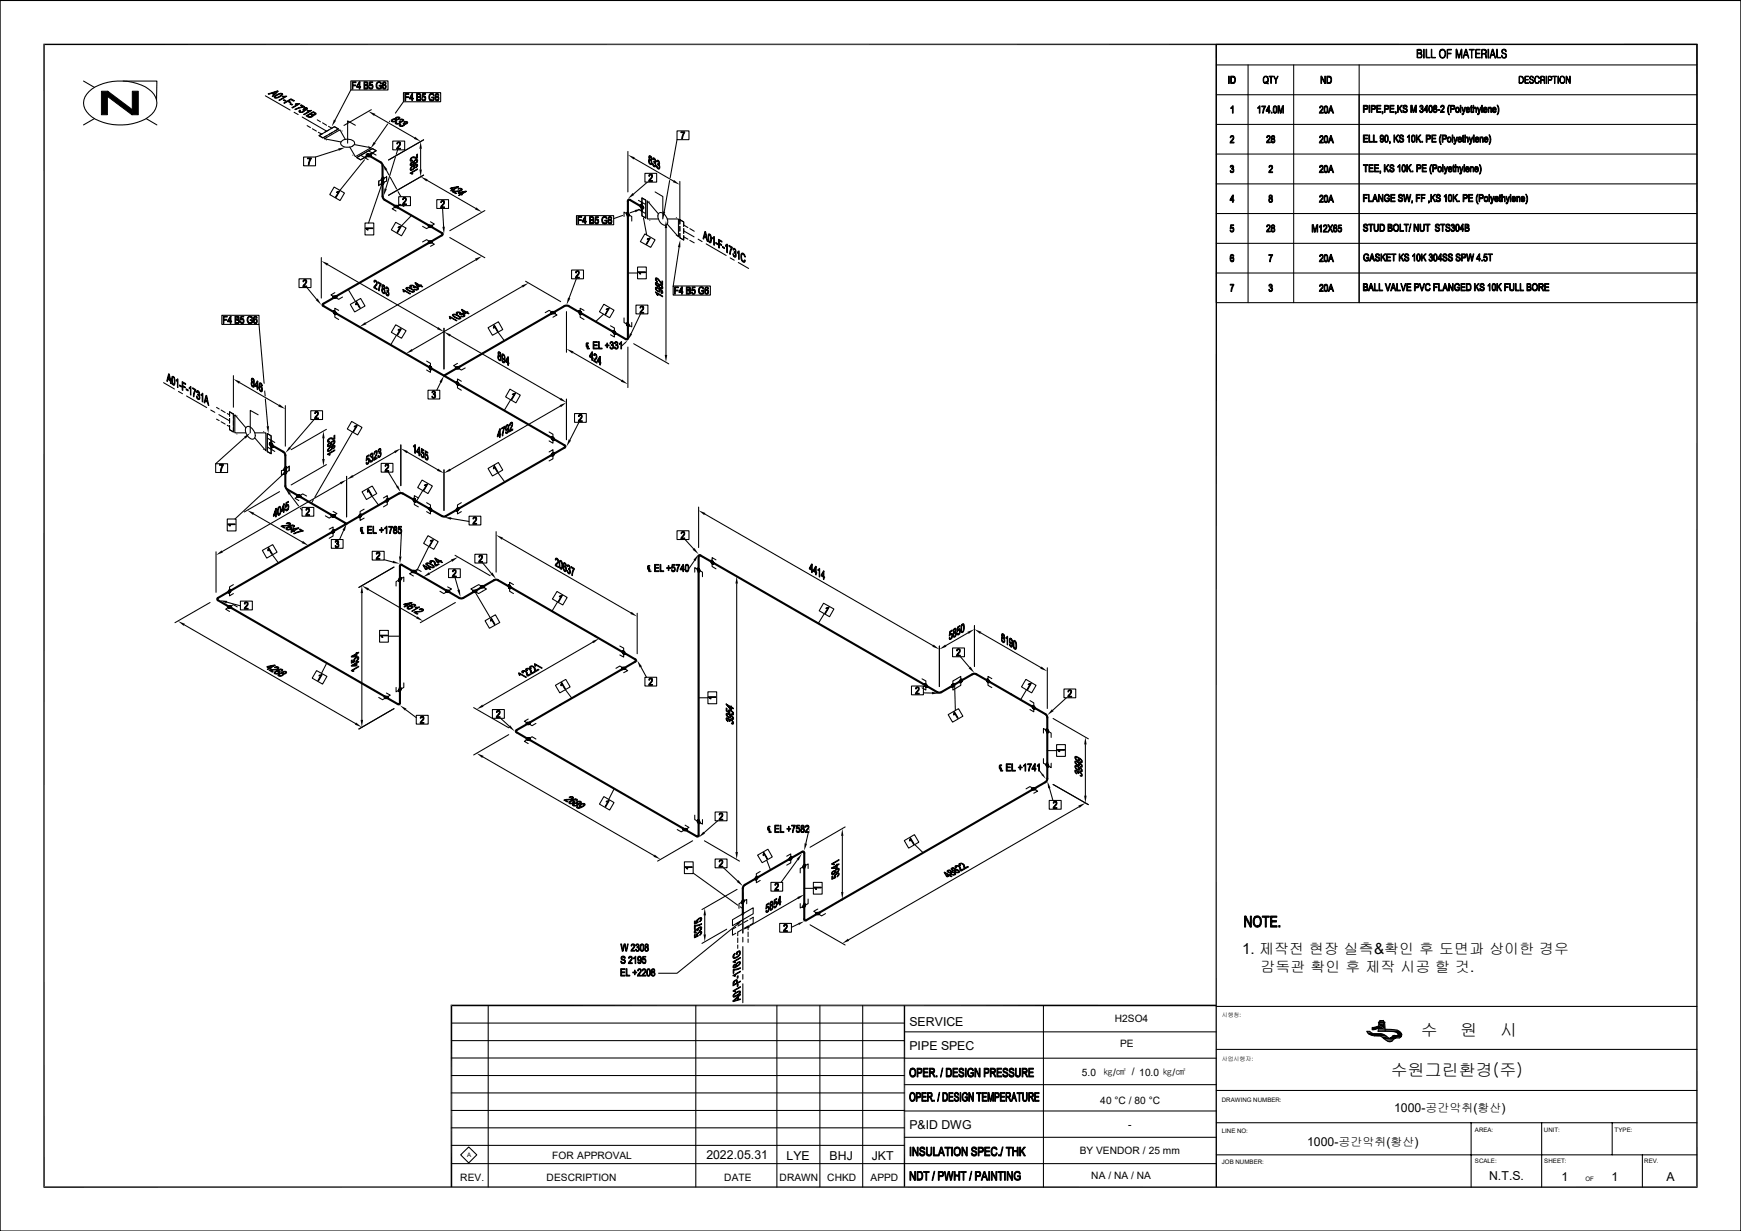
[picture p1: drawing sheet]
<svg xmlns="http://www.w3.org/2000/svg" width="420mm" height="297mm" viewBox="0 0 420 297" stroke-linecap="round" stroke-linejoin="round" font-family="sans-serif">
<defs><g id="words">
<g font-size="4.1">
<text x="342.7" y="250">수</text>
<text x="352.3" y="250">원</text>
<text x="361.9" y="250">시</text>
<text x="335.5" y="259.7">수원그린환경(주)</text>
</g>
<text font-size="3.7" x="299.6" y="230.2">1. 제작전 현장 실측&amp;확인 후 도면과 상이한 경우</text>
<text font-size="3.6" x="304.1" y="234.6">감독관 확인 후 제작 시공 할 것.</text>
<g font-size="3">
<text x="219.4" y="247.5">SERVICE</text>
<text x="219.4" y="253.3">PIPE SPEC</text>
<text x="336.3" y="268.2">1000-공간악취(황산)</text>
<text x="219.4" y="272.3">P&amp;ID DWG</text>
<text x="170.4" y="279.7">2022.05.31</text>
<text x="189.7" y="279.8">LYE</text>
<text x="200.1" y="279.8">BHJ</text>
<text x="210.3" y="279.8">JKT</text>
<text x="315.3" y="276.5">1000-공간악취(황산)</text>
<text x="359.2" y="284.8">N.T.S.</text>
<text x="376.7" y="285">1</text>
<text x="388.8" y="285">1</text>
<text x="402" y="285">A</text>
</g>
<g font-size="2.5">
<text x="268.9" y="246.5">H2SO4</text>
<text x="270.2" y="252.7">PE</text>
<text x="261" y="259.6">5.0</text>
<text x="265.4" y="266.4">40 °C / 80 °C</text>
<text x="272.2" y="272.1">-</text>
<text x="133.2" y="279.5">FOR APPROVAL</text>
<text x="260.5" y="278.5">BY VENDOR / 25 mm</text>
<text x="111" y="284.9">REV.</text>
<text x="131.9" y="284.9">DESCRIPTION</text>
<text x="174.7" y="284.9">DATE</text>
<text x="188" y="284.9">DRAWN</text>
<text x="199.6" y="284.9">CHKD</text>
<text x="210" y="284.9">APPD</text>
<text x="263.2" y="284.5">NA / NA / NA</text>
</g>
<text font-size="2.4" x="266.1" y="259.7">㎏/㎠ / 10.0 ㎏/㎠</text>
<g font-size="1.5">
<text x="294.7" y="265.8">DRAWING NUMBER:</text>
<text x="294.7" y="273.3">LINE NO:</text>
<text x="355.8" y="273">AREA:</text>
<text x="372.5" y="273">UNIT:</text>
<text x="389.5" y="273">TYPE:</text>
<text x="112.7" y="279.2">A</text>
<text x="294.7" y="280.8">JOB NUMBER:</text>
<text x="355.8" y="280.5">SCALE:</text>
<text x="372.5" y="280.5">SHEET:</text>
<text x="396.6" y="280.7">REV.</text>
<text x="382.5" y="285">OF</text>
</g>
<g font-size="1.4">
<text x="294.7" y="245.5">시행청:</text>
<text x="294.7" y="255.9">사업시행자:</text>
</g>
</g></defs>
<g fill="#000" stroke="#000" stroke-width=".24">
<path d="M296.9 26h.4l-.4 .2z" fill-rule="evenodd"/>
<path d="M296.9 40l.4-.1 .3 .2-.1 .5h-.4a.28 .28 0 0 0 .3-.3 .28 .28 0 0 0-.2-.3z" fill-rule="evenodd"/>
<path d="M296.8 32.9l.3-.2 .5 .2h-.5l-.3 .3z" fill-rule="evenodd"/>
<path d="M297.3 25.5h.2v1.8h-.2v-1.3l-.2-.1z" fill-rule="evenodd"/>
<path d="M297.2 32.9h.4l.1 .3-.7 1.1h.7v.2h-1l.8-1.2-.1-.3z" fill-rule="evenodd"/>
<path d="M303.4 26l.4-.1-.3 .3z" fill-rule="evenodd"/>
<path d="M303.8 25.5h.2v1.8h-.2v-1.4h-.3z" fill-rule="evenodd"/>
<path d="M304.4 25.6h.9l-.5 1.7h-.2l.1-.6 .4-.9h-.7z" fill-rule="evenodd"/>
<path d="M305.7 32.8l.3-.1 .4 .2h-.5l-.2 .3h-.2z" fill-rule="evenodd"/>
<path d="M306.1 25.5h.1l-.6 1.2h.8v.2h-.2v.4h-.2v-.4h-.6z" fill-rule="evenodd"/>
<path d="M306.2 25.5v1.2h-.6h.4z" fill-rule="evenodd"/>
<path d="M306 32.9h.4l.1 .4-.8 .9h.8v.3h-1l.1-.5 .6-.6v-.4z" fill-rule="evenodd"/>
<path d="M306.2 40.1l.3-.2 .4 .1-.5 .1-.1 .3h-.2z" fill-rule="evenodd"/>
<path d="M306.7 27.1h.2v.2h-.2z" fill-rule="evenodd"/>
<path d="M306.8 32.8l.3-.1 .3 .2-.5 .1v.4h.5v.2l-.5 .1a.36 .36 0 0 0-.1 .4 .36 .36 0 0 0 .3 .2l-.4-.1-.1-.4a.43 .43 0 0 0 .1-.7z" fill-rule="evenodd"/>
<path d="M307.3 25.7h.3l-.3 .5v.7l.3 .2-.3 .1-.2-.4z" fill-rule="evenodd"/>
<path d="M307.1 33.6l.4 .1 .1 .4-.2 .3-.4 .1-.3-.2h.6l.1-.2-.1-.4z" fill-rule="evenodd"/>
<path d="M307.1 32.9h.3v.5h-.3l.2-.1v-.3z" fill-rule="evenodd"/>
<path d="M307.3 25.7l.2-.2 .4 .2 .1 1.2a.42 .42 0 0 1-.3 .4 .42 .42 0 0 1-.4-.1l.5-.1 .1-.5-.1-.7z" fill-rule="evenodd"/>
<path d="M308.3 25.5h.3l-.1 1.8h-.2z" fill-rule="evenodd"/>
<path d="M308.6 25.5l.4 1.5-.1 .3-.4-1.5z" fill-rule="evenodd"/>
<path d="M309.4 25.5h.2l-.6 1.8h-.1z" fill-rule="evenodd"/>
<path d="M309.6 25.5v1.8h-.1v-1.5z" fill-rule="evenodd"/>
<path d="M318.4 25.7l.5-.2 .2 .2h-.5l-.1 .4-.2-.1z" fill-rule="evenodd"/>
<path d="M318.4 32.9l.2-.2 .5 .2h-.5l-.3 .3z" fill-rule="evenodd"/>
<path d="M318.4 40l.2-.1 .5 .1-.5 .1-.1 .3h-.2z" fill-rule="evenodd"/>
<path d="M318.8 25.7h.4v.5l-.7 .9h.7v.2h-.9l.7-1.1v-.3z" fill-rule="evenodd"/>
<path d="M318.8 32.9h.4v.5l-.7 .9h.7v.2h-.9l.7-1.2v-.3z" fill-rule="evenodd"/>
<path d="M319.5 25.7h.4l-.3 .5v.8l.3 .2h-.4l-.1-.4z" fill-rule="evenodd"/>
<path d="M319.5 32.9h.4l-.3 .4v.8l.3 .2h-.4l-.1-.3z" fill-rule="evenodd"/>
<path d="M319.7 25.6a.77 .77 0 0 1 .6 1.1v.2a.37 .37 0 0 1-.3 .4 .37 .37 0 0 1-.4-.1h.3l.2-.3v-1l-.6-.2z" fill-rule="evenodd"/>
<path d="M319.6 32.8l.4-.1 .3 .4v1l-.3 .4-.4-.2 .5-.1v-1.1l-.1-.2h-.5z" fill-rule="evenodd"/>
<path d="M319.6 40l.4-.1 .3 .4v1l-.4 .4-.3-.2 .5-.1v-1.1l-.1-.2z" fill-rule="evenodd"/>
<path d="M321 25.5h.1l-.3 1.1 .6 .2h-.6l-.2 .5h-.2z" fill-rule="evenodd"/>
<path d="M321.1 25.5l.6 1.8h-.2l-.1-.5-.6-.2h.5l-.2-.8z" fill-rule="evenodd"/>
<path d="M321 32.7h.1l-.3 1 .6 .3h-.6l-.2 .5h-.2z" fill-rule="evenodd"/>
<path d="M321.1 32.7l.6 1.8h-.2l-.1-.5-.6-.3h.5l-.2-.7z" fill-rule="evenodd"/>
<path d="M321 39.9h.1l-.3 1 .6 .2h-.6l-.2 .6h-.2z" fill-rule="evenodd"/>
<path d="M321.1 39.9l.6 1.8h-.2l-.1-.6-.6-.2h.5l-.2-.8z" fill-rule="evenodd"/>
<path d="M328.9 25.4l1 .1-.8 .1v.6h.8l-.2 .2h-.6v.7h-.2z" fill-rule="evenodd"/>
<path d="M329.4 25.6h.5l.1 .1-.1 .5h-.8h.4a.3 .3 0 0 0 .3-.3 .3 .3 0 0 0-.4-.3z" fill-rule="evenodd"/>
<path d="M328.9 32.6h1v.2h-.8v.5h.8v.2h-.8v.6h.8v.2h-1z" fill-rule="evenodd"/>
<path d="M328.9 39.7h1.1v.2h-.4v1.6h-.2v-1.6h-.5z" fill-rule="evenodd"/>
<path d="M330.2 25.4h.3v1.7h-.3z" fill-rule="evenodd"/>
<path d="M330.2 32.6h.2v1.5h.7v.2h-.9z" fill-rule="evenodd"/>
<path d="M330.2 39.7h1.1v.2h-.9v.6h.8v.2h-.8v.6h.9v.2h-1.1z" fill-rule="evenodd"/>
<path d="M330.8 25.4l1 .1-.8 .1v.6h.8l-.2 .2h-.6v.7h-.2z" fill-rule="evenodd"/>
<path d="M331.3 32.6h.2v1.5h.7v.2h-.9z" fill-rule="evenodd"/>
<path d="M331.3 25.6h.5l.1 .1-.1 .5h-.8h.3a.3 .3 0 0 0 .4-.3 .3 .3 0 0 0-.4-.3z" fill-rule="evenodd"/>
<path d="M331.6 39.7h1v.2h-.9v.6h.8v.2h-.8v.6h.9v.2h-1z" fill-rule="evenodd"/>
<path d="M333 32.7h.4l-.3 .3v.4l.3 .1h-.4z" fill-rule="evenodd"/>
<path d="M332.9 33.9l.7 .3-.4 .1z" fill-rule="evenodd"/>
<path d="M332.1 25.4h1v.2h-.8v.5h.8v.2h-.8v.6h.9v.2h-1.1z" fill-rule="evenodd"/>
<path d="M333 32.7l.5-.1 .3 .3v1l-.2 .3h-.3l.3-.3v-1z" fill-rule="evenodd"/>
<path d="M333 33.6l.7-.1a.35 .35 0 0 1-.3 .2 .35 .35 0 0 1-.4-.1z" fill-rule="evenodd"/>
<path d="M333.4 26.9h.2l-.1 .6z" fill-rule="evenodd"/>
<path d="M333.9 39.7h.2v1.8h-.2z" fill-rule="evenodd"/>
<path d="M334.1 32.7h.4l-.3 .4v.9l.3 .2h-.4l-.1-.3z" fill-rule="evenodd"/>
<path d="M334 25.4l.9 .1-.8 .1v.6h.8l-.1 .2h-.7v.7h-.1z" fill-rule="evenodd"/>
<path d="M334.2 32.6h.5l.2 .4v.9l-.3 .4-.5-.1 .6-.2v-1.1z" fill-rule="evenodd"/>
<path d="M334.5 25.6l.5 .1-.1 .5h-.8h.4a.3 .3 0 0 0 .4-.3 .3 .3 0 0 0-.4-.3z" fill-rule="evenodd"/>
<path d="M334.8 39.7h.3l-1 1.2v-.3z" fill-rule="evenodd"/>
<path d="M335.2 34.1h.2l-.2 .6z" fill-rule="evenodd"/>
<path d="M335.4 39.9l.6-.2 .2 .2h-.5a.29 .29 0 0 0-.2 .4 .29 .29 0 0 0 .4 .2l.4 .4v.4l-.3 .2-.7-.2h.7a.37 .37 0 0 0 .1-.5 .37 .37 0 0 0-.5-.2l-.3-.3z" fill-rule="evenodd"/>
<path d="M335.7 39.9h.5l.1 .3z" fill-rule="evenodd"/>
<path d="M335.3 25.4h1v.2h-.9v.5h.9v.2h-.9v.6h.9v.2h-1z" fill-rule="evenodd"/>
<path d="M336.3 32.6h.1v1.7h-.1z" fill-rule="evenodd"/>
<path d="M336.8 33.3l.6 1h-.2l-.5-.9z" fill-rule="evenodd"/>
<path d="M336.6 26.9h.2l-.1 .6z" fill-rule="evenodd"/>
<path d="M337.1 25.4h.2v1.7h-.2z" fill-rule="evenodd"/>
<path d="M337.1 32.6h.3l-1 1.1v-.3z" fill-rule="evenodd"/>
<path d="M337.7 26.1l.6 1h-.2l-.5-.9z" fill-rule="evenodd"/>
<path d="M337.5 33.7l.6 .5h-.4z" fill-rule="evenodd"/>
<path d="M337.6 39.7h.1v1.8h-.1v-1.4h-.3z" fill-rule="evenodd"/>
<path d="M337.7 32.6l.5-.1 .3 .2h-.4a.32 .32 0 0 0-.4 .4 .32 .32 0 0 0 .5 .2l.4 .2-.1 .7-.2 .1-.6-.1 .5-.1a.36 .36 0 0 0 .2-.5 .36 .36 0 0 0-.5-.2l-.3-.3z" fill-rule="evenodd"/>
<path d="M338 25.4h.3l-1 1.1v-.3z" fill-rule="evenodd"/>
<path d="M338.3 39.9h.3l-.2 .1-.1 .5 .1 .6 .2 .3h-.3l-.1-.3z" fill-rule="evenodd"/>
<path d="M338.1 32.7h.4l.1 .4z" fill-rule="evenodd"/>
<path d="M338.4 26.6l.6 .4h-.5z" fill-rule="evenodd"/>
<path d="M338.4 39.8h.4l.3 .5-.1 1-.3 .2-.4-.1 .5-.2 .1-.8-.1-.4-.5-.1z" fill-rule="evenodd"/>
<path d="M338.6 25.5l.5-.1 .3 .2h-.4a.3 .3 0 0 0-.4 .3 .3 .3 0 0 0 .5 .2l.4 .4-.1 .5-.6 .2-.3-.2h.5a.36 .36 0 0 0 .3-.5 .36 .36 0 0 0-.5-.2l-.3-.3z" fill-rule="evenodd"/>
<path d="M339 25.6h.4l.1 .3h-.2z" fill-rule="evenodd"/>
<path d="M339.3 39.7h.2v1.8h-.2z" fill-rule="evenodd"/>
<path d="M339.5 33l.4-.1-.3 .3z" fill-rule="evenodd"/>
<path d="M339.9 32.6h.1v1.7h-.1v-1.4h-.3z" fill-rule="evenodd"/>
<path d="M340.2 39.7h.3l-1 1.2v-.3z" fill-rule="evenodd"/>
<path d="M340.3 25.4h.3l-.1 1.7h-.2z" fill-rule="evenodd"/>
<path d="M340.6 25.4l.4 1.4-.1 .3-.4-1.4z" fill-rule="evenodd"/>
<path d="M340.6 32.7h.4l-.3 .4v.9l.3 .2h-.4l-.1-.3z" fill-rule="evenodd"/>
<path d="M340.7 32.6h.3l.4 .4v.9l-.3 .4-.5-.1 .6-.2v-1.1z" fill-rule="evenodd"/>
<path d="M341.7 25.4v1.7h-.2v-1.4z" fill-rule="evenodd"/>
<path d="M341.4 25.4h.3l-.6 1.7h-.2z" fill-rule="evenodd"/>
<path d="M341.6 32.6h.2v1.7h-.2z" fill-rule="evenodd"/>
<path d="M342.2 33.3l.6 1h-.2l-.5-.9z" fill-rule="evenodd"/>
<path d="M341.8 39.7h.6l.4 .2h-.9v.7h.8l-.2 .2h-.6v.7h-.1z" fill-rule="evenodd"/>
<path d="M342.4 26.7l.5 .3h-.3z" fill-rule="evenodd"/>
<path d="M342.5 25.6h.4l-.3 .3-.1-.1z" fill-rule="evenodd"/>
<path d="M342.5 32.6h.3l-1 1.1v-.3z" fill-rule="evenodd"/>
<path d="M342.3 39.9l.5 .1-.1 .6h-.8h.4a.32 .32 0 0 0 .4-.4 .32 .32 0 0 0-.4-.3z" fill-rule="evenodd"/>
<path d="M342.8 26.1l.4 .2h-.4z" fill-rule="evenodd"/>
<path d="M342.6 25.5l.5-.1 .2 .3-.1 .5-.3-.1a.28 .28 0 0 0 .2-.2 .28 .28 0 0 0-.2-.3z" fill-rule="evenodd"/>
<path d="M343 34.1h.2v.2h-.2z" fill-rule="evenodd"/>
<path d="M342.9 26.3h.4l.1 .5-.2 .3-.4 .1-.2-.2h.4l.2-.2-.1-.4z" fill-rule="evenodd"/>
<path d="M343.1 39.7h1v.2h-.9v.6h.8v.2h-.8v.6h.9v.2h-1z" fill-rule="evenodd"/>
<path d="M344.1 25.4h.2l-.6 1.1h.8l-.2 .6h-.2v-.4h-.6z" fill-rule="evenodd"/>
<path d="M344.3 25.4v1.1h-.6h.4v-.8z" fill-rule="evenodd"/>
<path d="M344 32.6h.8l.3 .2h-.8v.6h.8l-.8 .2v.7h-.3z" fill-rule="evenodd"/>
<path d="M344.8 25.6h.3l-.2 .1-.1 .5 .1 .6 .2 .2h-.3l-.1-.2z" fill-rule="evenodd"/>
<path d="M344.6 32.8h.5v.2v.4h-.8h.3a.32 .32 0 0 0 .3-.3 .32 .32 0 0 0-.3-.3z" fill-rule="evenodd"/>
<path d="M344.9 25.4h.5l.2 .6-.1 .8-.3 .4-.4-.2 .5-.1 .1-.9-.1-.4h-.5z" fill-rule="evenodd"/>
<path d="M345.2 39.7l.2 .1-.3 1.1 .3 1.1-.3-.2-.2-.7z" fill-rule="evenodd"/>
<path d="M345.6 39.7l1 .2h-.8v.7h.8l-.8 .2v.7h-.2z" fill-rule="evenodd"/>
<path d="M345.9 25.4l.6 .1-.3 .1a.28 .28 0 0 0-.2 .2 .28 .28 0 0 0 .2 .3h.3v.2h-.4a.38 .38 0 0 0-.2 .4 .38 .38 0 0 0 .3 .3h-.4v-.5a.29 .29 0 0 0 .2-.3 .29 .29 0 0 0-.2-.3z" fill-rule="evenodd"/>
<path d="M345.4 32.6h1v.2h-.8v.5h.7v.2h-.7v.6h.9v.2h-1.1z" fill-rule="evenodd"/>
<path d="M346.2 26.3h.3l.2 .2v.3l-.3 .4-.5-.2h.4l.2-.2v-.4z" fill-rule="evenodd"/>
<path d="M346.2 25.6l.3-.1 .1 .2-.1 .4h-.3a.28 .28 0 0 0 .3-.3 .28 .28 0 0 0-.3-.2z" fill-rule="evenodd"/>
<path d="M346.2 39.9l.4 .1v.6h-.8l.7-.2a.32 .32 0 0 0 0-.3 .32 .32 0 0 0-.3-.2z" fill-rule="evenodd"/>
<path d="M346.8 26.4h.5v.2h-.5z" fill-rule="evenodd"/>
<path d="M347.5 32.6l.2-.1-.3 .6v.9l.3 .8h-.2l-.3-.8 .1-.9z" fill-rule="evenodd"/>
<path d="M347.6 25.6l.3-.2 .4 .2h-.4l-.4 .3z" fill-rule="evenodd"/>
<path d="M348 25.6h.4v.5l-.7 .8h.7v.2h-.9l.7-1.1-.1-.4z" fill-rule="evenodd"/>
<path d="M347.9 32.6h.8l.2 .2h-.8v.6h.8l-.8 .2v.7h-.2z" fill-rule="evenodd"/>
<path d="M348.4 32.8h.5l.1 .2-.1 .4h-.8h.4a.32 .32 0 0 0 .3-.3 .32 .32 0 0 0-.4-.3z" fill-rule="evenodd"/>
<path d="M349.2 33.2h.4l-.3 .4 .1 .4 .2 .2-.4-.2z" fill-rule="evenodd"/>
<path d="M349.2 33.2l.6-.2 .3 .3v.7l-.3 .3-.6-.1 .6-.2 .1-.6-.2-.2z" fill-rule="evenodd"/>
<path d="M349.5 25.4h.2l-.3 .7v.8l.3 .8-.2-.1-.3-.7v-.8z" fill-rule="evenodd"/>
<path d="M350.3 32.6h.2v1.7h-.2z" fill-rule="evenodd"/>
<path d="M349.9 25.4h.7l.3 .2h-.8v.6h.8l-.2 .2h-.6v.7h-.2z" fill-rule="evenodd"/>
<path d="M350.7 34.6l.4 .1-.3 .1z" fill-rule="evenodd"/>
<path d="M350.6 39.9l.1-.1v.4h.2l-.2 .2 .1 .9h-.2v-.9h-.2z" fill-rule="evenodd"/>
<path d="M350.6 33.1h.2l.3 .8-.1 .4z" fill-rule="evenodd"/>
<path d="M350.4 25.6l.5 .1v.5h-.8h.3a.3 .3 0 0 0 .4-.3 .3 .3 0 0 0-.4-.3z" fill-rule="evenodd"/>
<path d="M351.2 26h.4l-.3 .3v.5l.3 .2-.4-.1z" fill-rule="evenodd"/>
<path d="M351.1 39.7h.1v.6l.3 .1-.3 .2v.9h-.1z" fill-rule="evenodd"/>
<path d="M351.3 26l.5-.1 .2 .3v.6l-.3 .4-.5-.2h.5l.2-.8z" fill-rule="evenodd"/>
<path d="M351.4 33.1h.2l-.5 1.5h-.3z" fill-rule="evenodd"/>
<path d="M351.8 33.2h.3l-.3 .4h.8v.1h-.8l.1 .4 .3 .1-.5-.2z" fill-rule="evenodd"/>
<path d="M351.8 33.1h.6l.2 .5h-.8h.6l-.1-.4z" fill-rule="evenodd"/>
<path d="M352.3 25.4h.1v1.7h-.1z" fill-rule="evenodd"/>
<path d="M351.8 34.2l.8-.2-.3 .3z" fill-rule="evenodd"/>
<path d="M352.7 27.4l.4 .1-.3 .2z" fill-rule="evenodd"/>
<path d="M352.6 25.9h.2l.3 1-.1 .2z" fill-rule="evenodd"/>
<path d="M352.8 32.7l.2-.1v.5h.2l-.2 .1 .1 .9h-.3v-.9h-.1z" fill-rule="evenodd"/>
<path d="M352.8 34.1h.4v.2h-.2z" fill-rule="evenodd"/>
<path d="M353.4 32.6h.1v.6h.3l-.2 .2-.1 .9h-.1z" fill-rule="evenodd"/>
<path d="M353.4 25.9h.2l-.5 1.4-.3 .2 .2-.2z" fill-rule="evenodd"/>
<path d="M353.7 26.1l.4-.1-.3 .4h.8v.2h-.8l.3 .4h-.3z" fill-rule="evenodd"/>
<path d="M353.6 33.1a.38 .38 0 0 1 .4 0 .38 .38 0 0 1 .2 .4v.8h-.2v-1z" fill-rule="evenodd"/>
<path d="M353.8 26l.5-.1 .3 .5h-.8h.6l-.1-.3z" fill-rule="evenodd"/>
<path d="M353.8 27h.4l.4-.2-.4 .4z" fill-rule="evenodd"/>
<path d="M354.5 34.6h.3l-.2 .2z" fill-rule="evenodd"/>
<path d="M354.4 33.1h.1l.3 .9v.3z" fill-rule="evenodd"/>
<path d="M354.8 25.6l.2-.2v.5h.2l-.2 .1 .1 1h-.3v-1h-.1z" fill-rule="evenodd"/>
<path d="M354.8 27h.4v.1l-.2 .1z" fill-rule="evenodd"/>
<path d="M355.1 33.1h.2l-.5 1.5h-.3z" fill-rule="evenodd"/>
<path d="M355.4 32.6h.2v1.7h-.2z" fill-rule="evenodd"/>
<path d="M355.3 25.4h.2v.6h.3l-.3 .3v.8h-.2z" fill-rule="evenodd"/>
<path d="M355.6 25.9a.37 .37 0 0 1 .5 0 .37 .37 0 0 1 .1 .4v.8h-.2v-.9l-.5-.2z" fill-rule="evenodd"/>
<path d="M355.9 33.2h.4l-.3 .4h.8v.1h-.8l.1 .3 .2 .2h-.4v-.2z" fill-rule="evenodd"/>
<path d="M356 33.1h.5l.3 .5h-.8h.6l-.1-.4z" fill-rule="evenodd"/>
<path d="M356.4 27.4l.4 .1-.3 .2z" fill-rule="evenodd"/>
<path d="M356.4 25.9h.1l.3 .8-.1 .4z" fill-rule="evenodd"/>
<path d="M356 34.2l.8-.2-.3 .3z" fill-rule="evenodd"/>
<path d="M356.9 39.7l.1 .1 .3 .8v.5l-.3 .9h-.1l.3-1.4z" fill-rule="evenodd"/>
<path d="M357.2 33.2h.2z" fill-rule="evenodd"/>
<path d="M357 33.1l.3 .1-.1 .2v.9h-.2z" fill-rule="evenodd"/>
<path d="M357.1 25.9h.2l-.5 1.5-.3 .1z" fill-rule="evenodd"/>
<path d="M357.4 25.4h.2v1.7h-.2z" fill-rule="evenodd"/>
<path d="M357.2 33.1h.1a.38 .38 0 0 1 .4 0 .38 .38 0 0 1 .1 .4v.8h-.2v-1z" fill-rule="evenodd"/>
<path d="M357.9 26.1l.4-.1-.2 .1-.1 .3h.7l.1 .2h-.8l.3 .4h-.4z" fill-rule="evenodd"/>
<path d="M358.1 33.2h.4l-.2 .1-.1 .3h.8v.1h-.8l.1 .3 .2 .2h-.4v-.2z" fill-rule="evenodd"/>
<path d="M357.9 26l.5-.2 .3 .3v.3h-.7h.6v-.2l-.2-.2z" fill-rule="evenodd"/>
<path d="M358.2 33.1h.5l.3 .5h-.8h.6v-.2l-.2-.2z" fill-rule="evenodd"/>
<path d="M357.9 27h.5l.3-.2-.3 .4z" fill-rule="evenodd"/>
<path d="M358.2 34.2l.8-.2-.3 .3z" fill-rule="evenodd"/>
<path d="M359 25.9l.3 .2-.1 1h-.2z" fill-rule="evenodd"/>
<path d="M359.2 26h.2z" fill-rule="evenodd"/>
<path d="M359.2 32.5l.3 .4 .2 .7-.4 1.2h-.1l.3-.7v-.8z" fill-rule="evenodd"/>
<path d="M359.2 25.9h.1a.39 .39 0 0 1 .4 .1 .39 .39 0 0 1 .1 .4v.7h-.2v-.9z" fill-rule="evenodd"/>
<path d="M360.1 26.1l.4-.1-.2 .1-.1 .3h.7v.2h-.7l.3 .4-.5-.1z" fill-rule="evenodd"/>
<path d="M360.3 25.9h.4l.2 .5h-.7h.6l-.2-.4h-.5z" fill-rule="evenodd"/>
<path d="M360.1 27h.5l.3-.2-.3 .4z" fill-rule="evenodd"/>
<path d="M361.1 25.4h.2l.3 .8v.9l-.3 .6h-.2l.3-1.5z" fill-rule="evenodd"/>
<path d="M296.8 40h.4l-.4 .3z" fill-rule="evenodd"/>
<path d="M296.8 41.2l.1-.1 .3 .4h-.4z" fill-rule="evenodd"/>
<path d="M296.7 55.5h.2l.2 .3 .4 .1-.4 .1z" fill-rule="evenodd"/>
<path d="M297.1 40.6l.5 .2h-.5z" fill-rule="evenodd"/>
<path d="M297 54.9h.5z" fill-rule="evenodd"/>
<path d="M297.3 47.1h.2l-.6 1.1h.8l-.2 .6h-.2v-.4h-.6z" fill-rule="evenodd"/>
<path d="M297.5 47.1v1.1h-.6h.4v-.8z" fill-rule="evenodd"/>
<path d="M297.2 40.8h.4v.5l-.2 .3-.4 .1-.2-.2h.5l.2-.2-.1-.4z" fill-rule="evenodd"/>
<path d="M297.2 55l.4-.1v.2l-.1 .7h-.3l.3-.2-.1-.5z" fill-rule="evenodd"/>
<path d="M296.9 54.2h.7v.2h-.5l-.1 .5h.6l-.8 .3z" fill-rule="evenodd"/>
<path d="M305.7 54.3l.5-.1 .2 .2h-.5l-.2 .3h-.2z" fill-rule="evenodd"/>
<path d="M306 54.4h.4l.1 .4-.8 1h.8v.2h-1l.7-1.1v-.4z" fill-rule="evenodd"/>
<path d="M306.2 47.2l.2-.2 .4 .2h-.3a.28 .28 0 0 0-.2 .3 .28 .28 0 0 0 .2 .3h.3l.1 .2h-.5l-.2 .2 .1 .3 .2 .2-.3-.1-.1-.5a.29 .29 0 0 0 .2-.2 .29 .29 0 0 0-.2-.3z" fill-rule="evenodd"/>
<path d="M306.5 47.2h.4l-.1 .6h-.3l.2-.2z" fill-rule="evenodd"/>
<path d="M306.5 48h.4l.1 .4-.3 .4-.2 .1-.3-.2 .5-.1 .1-.3z" fill-rule="evenodd"/>
<path d="M306.5 40h.4l.1 .5-.7 .9h.7v.3h-.9v-.3l.6-.7a.36 .36 0 0 0 .1-.4 .36 .36 0 0 0-.3-.3z" fill-rule="evenodd"/>
<path d="M306.8 54.3l.5-.1 .1 .2-.5 .1v.4h.5v.2l-.5 .1a.36 .36 0 0 0-.1 .4 .36 .36 0 0 0 .3 .2h-.4l-.1-.5a.43 .43 0 0 0 .1-.7z" fill-rule="evenodd"/>
<path d="M307.1 55.1l.4 .1 .1 .4-.2 .3-.4 .1-.3-.2h.5l.2-.2-.1-.4z" fill-rule="evenodd"/>
<path d="M307.1 54.4h.3l.1 .2-.1 .3h-.3a.28 .28 0 0 0 .2-.2 .28 .28 0 0 0-.2-.3z" fill-rule="evenodd"/>
<path d="M316.5 54.2h.3l-.1 1.8h-.2z" fill-rule="evenodd"/>
<path d="M316.8 54.2l.4 1.5-.1 .3-.4-1.5z" fill-rule="evenodd"/>
<path d="M317.6 54.2h.3l-.6 1.8h-.2z" fill-rule="evenodd"/>
<path d="M317.9 54.2v1.8h-.2v-1.5z" fill-rule="evenodd"/>
<path d="M318.3 54.7l.3-.1-.3 .3z" fill-rule="evenodd"/>
<path d="M318.4 47.2l.4-.2 .3 .2h-.5l-.1 .4-.2-.1z" fill-rule="evenodd"/>
<path d="M318.6 54.3l.2-.1v1.8h-.2v-1.4h-.3z" fill-rule="evenodd"/>
<path d="M318.8 40l.4 .1v.5l-.7 .8h.7v.3h-.9l.6-1.1a.35 .35 0 0 0-.1-.6z" fill-rule="evenodd"/>
<path d="M318.8 47.2h.4v.6l-.7 .8h.7v.2h-.9l.7-1.1v-.4z" fill-rule="evenodd"/>
<path d="M319.5 40h.4l-.3 .5v.8l.3 .2h-.3l-.2-.4z" fill-rule="evenodd"/>
<path d="M319.5 47.3l.4-.1-.3 .5v.8l.3 .2h-.4l-.1-.2z" fill-rule="evenodd"/>
<path d="M319.3 54.4l.2-.2 .5 .2h-.4l-.4 .3z" fill-rule="evenodd"/>
<path d="M319.6 47.1h.4l.3 .4v.9l-.3 .5-.4-.2 .5-.2v-1l-.1-.3h-.5z" fill-rule="evenodd"/>
<path d="M319.7 54.4h.4v.5l-.7 .9h.7v.2h-.9l.8-1.2-.1-.4z" fill-rule="evenodd"/>
<path d="M320.3 54.2h.2l1.1 1.8h-.3z" fill-rule="evenodd"/>
<path d="M320.8 55.1v.3l-.3 .6h-.2z" fill-rule="evenodd"/>
<path d="M321 47.1h.1l-.3 1 .6 .2h-.6l-.2 .5h-.2z" fill-rule="evenodd"/>
<path d="M321.1 47.1l.6 1.7h-.2l-.1-.5-.6-.2h.5l-.2-.8z" fill-rule="evenodd"/>
<path d="M321.3 54.2h.2l-.5 .9-.1-.3z" fill-rule="evenodd"/>
<path d="M321.7 54.5l.4-.1-.3 .3v.4h.2a.48 .48 0 0 0 0 .7h.5l-.5 .2-.3-.2z" fill-rule="evenodd"/>
<path d="M321.9 55l.1-.1 .5 .1z" fill-rule="evenodd"/>
<path d="M321.9 54.3h.5l.1 .4z" fill-rule="evenodd"/>
<path d="M322.1 55h.4v.2v.6h-.4h.2l.1-.4z" fill-rule="evenodd"/>
<path d="M322.7 55.5h.2l.2 .3h.5l-.3 .2a.45 .45 0 0 1-.6-.5z" fill-rule="evenodd"/>
<path d="M323 54.9h.5z" fill-rule="evenodd"/>
<path d="M323.2 55l.4 .1v.7h-.4l.3-.2a.38 .38 0 0 0-.3-.6z" fill-rule="evenodd"/>
<path d="M322.9 54.3h.7v.1h-.6v.5l.6 .1-.8 .2z" fill-rule="evenodd"/>
<path d="M328.8 55.3l.2-.1 .4 .5h-.4z" fill-rule="evenodd"/>
<path d="M329 54.2l.4-.2 .4 .2h-.4a.32 .32 0 0 0-.3 .4 .32 .32 0 0 0 .5 .2l.3 .2 .1 .4-.5 .5-.5-.2h.4a.36 .36 0 0 0 .4-.5 .36 .36 0 0 0-.6-.2l-.3-.4z" fill-rule="evenodd"/>
<path d="M329.4 54.2h.4l.1 .4z" fill-rule="evenodd"/>
<path d="M328.9 46.9h1v.2h-.8v.6h.7v.2h-.7v.8h-.2z" fill-rule="evenodd"/>
<path d="M330.1 46.9h.2v1.6h.7v.2h-.9z" fill-rule="evenodd"/>
<path d="M330.1 54.1h1.2v.2h-.5v1.5h-.2v-1.5h-.5z" fill-rule="evenodd"/>
<path d="M331.4 54.1h.2v1.3l.4 .3h-.4l-.1-.2z" fill-rule="evenodd"/>
<path d="M331.6 46.9h.2l-.3 1 .5 .2h-.6l-.1 .6h-.3z" fill-rule="evenodd"/>
<path d="M331.8 46.9l.6 1.8h-.3l-.1-.6-.5-.2h.4l-.2-.8z" fill-rule="evenodd"/>
<path d="M332.4 54.1h.2l-.1 1.4-.4 .4-.5-.2h.4a.42 .42 0 0 0 .4-.6z" fill-rule="evenodd"/>
<path d="M332.5 46.9h.2v1.8h-.2z" fill-rule="evenodd"/>
<path d="M332.7 46.9l.8 1.4v.4l-.8-1.4z" fill-rule="evenodd"/>
<path d="M332.9 41.2h.2l-.1 .6z" fill-rule="evenodd"/>
<path d="M332.9 54.1h.6l.3 .2h-.8v1.3h.8l-.1 .2h-.8z" fill-rule="evenodd"/>
<path d="M333.5 46.9h.1v1.8h-.1z" fill-rule="evenodd"/>
<path d="M333.3 54.3h.6l.1 .1 .1 .6-.3 .6h-.8h.6l.2-.4v-.7z" fill-rule="evenodd"/>
<path d="M334.5 40.4l.6 1.1h-.2l-.6-.9z" fill-rule="evenodd"/>
<path d="M334.1 47l.6-.1 .4 .2h-.7l-.3 .3v.8l.5 .3h-.5l-.2-.4v-.4z" fill-rule="evenodd"/>
<path d="M334.6 47.1h.5l.1 .3-.2 .1-.1-.3z" fill-rule="evenodd"/>
<path d="M334.6 47.8h.6v.6l-.4 .3-.7-.2 .9-.2v-.3h-.4z" fill-rule="evenodd"/>
<path d="M335.2 40.9h.2l.4 .4h-.5z" fill-rule="evenodd"/>
<path d="M334.8 54.1h.7l.3 .2h-.8v.5h.7l.1 .2h-.8v.6h.8l-.1 .2h-.9z" fill-rule="evenodd"/>
<path d="M335.4 55h.4l.1 .2-.1 .4h-.8h.4a.3 .3 0 0 0 .3-.3 .3 .3 0 0 0-.3-.3z" fill-rule="evenodd"/>
<path d="M335.3 54.3l.5 .1-.1 .4h-.7h.3a.28 .28 0 0 0 .4-.3 .28 .28 0 0 0-.4-.2z" fill-rule="evenodd"/>
<path d="M336.3 54.3l.5-.1-.5 .4v.6l.2 .4 .7 .1-.1 .1-.4 .1-.4-.3-.2-.6z" fill-rule="evenodd"/>
<path d="M335.5 46.9h1v.2h-.8v.5h.8v.2h-.8v.7h.9v.2h-1.1z" fill-rule="evenodd"/>
<path d="M336.4 54.2l.4-.2 .5 .3 .1 .9-.2 .5h-.4l.4-.3v-.9l-.2-.2z" fill-rule="evenodd"/>
<path d="M337.2 40.2l.4-.1-.4 .3z" fill-rule="evenodd"/>
<path d="M337.3 48.1l.6 .4h-.5z" fill-rule="evenodd"/>
<path d="M337.4 47l.5-.1 .4 .2h-.4a.32 .32 0 0 0-.4 .4 .32 .32 0 0 0 .5 .2l.4 .3-.1 .6-.6 .1-.3-.2h.5a.36 .36 0 0 0 .3-.5 .36 .36 0 0 0-.5-.2l-.3-.3z" fill-rule="evenodd"/>
<path d="M337.7 54.1h.2v1.5h.7v.2h-.9z" fill-rule="evenodd"/>
<path d="M337.9 47.1h.4l.1 .3z" fill-rule="evenodd"/>
<path d="M338.5 46.9h.3l.1 1.8z" fill-rule="evenodd"/>
<path d="M339.3 46.9h.3l-.5 1.8h-.2z" fill-rule="evenodd"/>
<path d="M339.6 46.9l.2 1.8-.4-1.6z" fill-rule="evenodd"/>
<path d="M338.7 54.1h1.1v.2h-.5v1.5h-.1v-1.5h-.5z" fill-rule="evenodd"/>
<path d="M340.3 54h.1l-.4 1.9h-.1z" fill-rule="evenodd"/>
<path d="M339.7 40.6l.2-.2 .6 1.1h-.3z" fill-rule="evenodd"/>
<path d="M340.2 46.9h.2l-.4 1.8h-.2z" fill-rule="evenodd"/>
<path d="M340.7 41.2h.2v.3h-.2z" fill-rule="evenodd"/>
<path d="M340.6 48.4h.1l-.1 .6z" fill-rule="evenodd"/>
<path d="M341.1 54.1h.2v1.7h-.2z" fill-rule="evenodd"/>
<path d="M341.3 54.1l.7 1.4v.3l-.7-1.4z" fill-rule="evenodd"/>
<path d="M342 54.1h.2v1.7h-.2z" fill-rule="evenodd"/>
<path d="M341.6 46.9h1v.2h-.8v.6h.7v.2h-.7v.8h-.2z" fill-rule="evenodd"/>
<path d="M342.5 54.1h.2v1.3l.4 .3-.5-.2z" fill-rule="evenodd"/>
<path d="M343.5 54.1h.1v1.4l-.2 .3-.4 .1-.4-.2 .8-.2z" fill-rule="evenodd"/>
<path d="M342.9 46.9h.9v.2h-.8v.6h.7v.2h-.7v.8h-.1z" fill-rule="evenodd"/>
<path d="M344.6 48.4h.2l-.1 .6z" fill-rule="evenodd"/>
<path d="M343.8 54.1h1.2v.2h-.5v1.5h-.2v-1.5h-.5z" fill-rule="evenodd"/>
<path d="M345.1 46.9h.2v1.8h-.2z" fill-rule="evenodd"/>
<path d="M345.6 47.8l.1-.2 .6 1.1h-.2z" fill-rule="evenodd"/>
<path d="M346 46.9h.3l-1 1.1v-.2z" fill-rule="evenodd"/>
<path d="M346.2 55.3l.2-.1 .1 .3 .3 .2h-.5z" fill-rule="evenodd"/>
<path d="M346.4 48.1l.6 .4h-.5z" fill-rule="evenodd"/>
<path d="M346.4 54.2l.4-.2 .4 .2h-.4a.32 .32 0 0 0-.4 .4 .32 .32 0 0 0 .5 .2l.4 .3v.4l-.5 .4-.5-.2h.5a.36 .36 0 0 0 .3-.5 .36 .36 0 0 0-.5-.2l-.4-.3z" fill-rule="evenodd"/>
<path d="M346.9 40.4l.4-.1-.3 .3v.6l.3 .2-.4-.2z" fill-rule="evenodd"/>
<path d="M346.6 47l.5-.1 .3 .2h-.4a.31 .31 0 0 0-.4 .3 .31 .31 0 0 0 .4 .3l.5 .3-.1 .5-.6 .2-.3-.2h.5a.34 .34 0 0 0 .3-.5 .34 .34 0 0 0-.5-.2h-.1a.47 .47 0 0 1-.1-.8z" fill-rule="evenodd"/>
<path d="M346.8 54.2h.4l.1 .4z" fill-rule="evenodd"/>
<path d="M347 40.3l.4-.1 .3 .3 .1 .6-.3 .4-.5-.1 .4-.1 .2-.2v-.6z" fill-rule="evenodd"/>
<path d="M347 47.1h.4l.1 .3z" fill-rule="evenodd"/>
<path d="M348 39.7h.1v1.8h-.1z" fill-rule="evenodd"/>
<path d="M348.4 41.8h.4l-.4 .2z" fill-rule="evenodd"/>
<path d="M348.4 47.3h.3l-.3 .2z" fill-rule="evenodd"/>
<path d="M348.3 40.2h.2l.3 .9-.1 .4z" fill-rule="evenodd"/>
<path d="M347.5 54.1h1.1v.2h-.5v1.5h-.2v-1.5h-.4z" fill-rule="evenodd"/>
<path d="M348.8 46.9h.1v1.8h-.2v-1.4l-.2-.1z" fill-rule="evenodd"/>
<path d="M348.7 55.3l.2-.1 .1 .3 .3 .2h-.5z" fill-rule="evenodd"/>
<path d="M349.1 40.2h.1l-.4 1.5-.3 .1 .2-.1z" fill-rule="evenodd"/>
<path d="M348.9 54.2l.3-.2 .5 .2h-.4a.32 .32 0 0 0-.3 .4 .32 .32 0 0 0 .4 .2l.4 .3v.4l-.4 .4-.6-.2h.5a.36 .36 0 0 0 .4-.5 .36 .36 0 0 0-.5-.2l-.4-.3z" fill-rule="evenodd"/>
<path d="M349.4 40.4l.4-.1-.3 .4h.8v.2h-.8l.1 .3 .2 .2h-.3l-.1-.3z" fill-rule="evenodd"/>
<path d="M349.5 47.1h.3l-.3 .3v.8l.3 .3h-.3l-.1-.2z" fill-rule="evenodd"/>
<path d="M349.3 54.2h.4l.1 .4z" fill-rule="evenodd"/>
<path d="M349.5 47l.5-.1 .2 .3 .1 1-.4 .5-.4-.2h.5l.1-1.1-.1-.3z" fill-rule="evenodd"/>
<path d="M349.5 40.3h.6l.2 .4h-.8h.6l-.1-.3z" fill-rule="evenodd"/>
<path d="M349.5 41.4l.8-.3-.4 .4z" fill-rule="evenodd"/>
<path d="M350 55.4l.2-.1 .3 .4h-.4z" fill-rule="evenodd"/>
<path d="M350.1 54.3l.4-.1-.3 .4-.1-.1z" fill-rule="evenodd"/>
<path d="M350.4 54.8l.4 .1-.4 .1z" fill-rule="evenodd"/>
<path d="M350.2 54.2l.4-.1 .2 .1v.6h-.4a.31 .31 0 0 0 .3-.3 .31 .31 0 0 0-.2-.3z" fill-rule="evenodd"/>
<path d="M350.5 46.9h.2v1.8h-.2z" fill-rule="evenodd"/>
<path d="M350.5 55h.4v.5l-.3 .4-.5-.2 .5-.1a.34 .34 0 0 0 .2-.3 .34 .34 0 0 0-.3-.3z" fill-rule="evenodd"/>
<path d="M350.6 41.3h.3v.2z" fill-rule="evenodd"/>
<path d="M350.9 47.8l.2-.2 .6 1.1h-.2z" fill-rule="evenodd"/>
<path d="M351.3 54.2h.3l-.3 .3v.9l.3 .3h-.3l-.2-.5z" fill-rule="evenodd"/>
<path d="M351.3 40.3l.3-.1 .3 .2v1.1h-.2v-1z" fill-rule="evenodd"/>
<path d="M351.3 54.2l.4-.1 .2 .1 .1 1.2a.4 .4 0 0 1-.2 .4 .4 .4 0 0 1-.5-.1h.4l.2-.4-.1-.9z" fill-rule="evenodd"/>
<path d="M351.4 46.9h.3l-1 1.1v-.2z" fill-rule="evenodd"/>
<path d="M351.9 48.4h.1v.3h-.1z" fill-rule="evenodd"/>
<path d="M352.1 41.8h.4l-.4 .2z" fill-rule="evenodd"/>
<path d="M352 40.2h.3l.3 1-.1 .3z" fill-rule="evenodd"/>
<path d="M352.9 54.1v1.1h-.6h.5z" fill-rule="evenodd"/>
<path d="M352.8 54.1h.1l-.6 1.1h.8v.2h-.2v.4h-.1v-.4h-.6z" fill-rule="evenodd"/>
<path d="M352.8 40.2h.2l-.4 1.5-.4 .1 .2-.1z" fill-rule="evenodd"/>
<path d="M353.1 39.7h.2v1.8h-.2z" fill-rule="evenodd"/>
<path d="M352.9 46.9h.8l.2 .2h-.8v.7h.8l-.8 .2v.7h-.2z" fill-rule="evenodd"/>
<path d="M353.7 40.3h.3l-.3 .4h.8v.2h-.8l.1 .3 .2 .2h-.3l-.1-.2z" fill-rule="evenodd"/>
<path d="M353.4 54.1h.6l.3 .2h-.7v.5h.6l.2 .2h-.8v.6h.8l-.2 .2h-.8z" fill-rule="evenodd"/>
<path d="M353.5 47.1h.4l.1 .3-.1 .4h-.8h.4a.32 .32 0 0 0 .3-.4 .32 .32 0 0 0-.3-.3z" fill-rule="evenodd"/>
<path d="M353.7 40.3l.5-.1 .3 .5h-.8h.6l-.2-.3z" fill-rule="evenodd"/>
<path d="M353.7 41.4h.4l.2-.3h.2l-.4 .4z" fill-rule="evenodd"/>
<path d="M353.9 54.3l.5 .1-.1 .4h-.7h.3a.28 .28 0 0 0 .3-.3 .28 .28 0 0 0-.3-.2z" fill-rule="evenodd"/>
<path d="M353.9 55l.6 .2-.1 .4h-.8h.3a.3 .3 0 0 0 .3-.3 .3 .3 0 0 0-.3-.3z" fill-rule="evenodd"/>
<path d="M354.7 40.2l.3 .2-.2 1.1h-.1z" fill-rule="evenodd"/>
<path d="M354.8 40.4h.3z" fill-rule="evenodd"/>
<path d="M354.9 40.3a.37 .37 0 0 1 .5 0 .37 .37 0 0 1 .1 .4v.8h-.2v-.9z" fill-rule="evenodd"/>
<path d="M354.2 46.9h1.1v.2h-.8v.5h.7v.2h-.7v.7h.8v.2h-1.1z" fill-rule="evenodd"/>
<path d="M355.8 40.4l.4-.1-.3 .4h.8v.2h-.8l.3 .5-.4-.1z" fill-rule="evenodd"/>
<path d="M355.9 40.3l.5-.1 .3 .5h-.8h.6l-.2-.3z" fill-rule="evenodd"/>
<path d="M355.9 41.4h.3l.3-.3a.28 .28 0 0 1 0 .3 .28 .28 0 0 1-.3 .1z" fill-rule="evenodd"/>
<path d="M356.4 46.9h.2l-.3 .8v.7l.3 .8-.2-.1-.3-.7v-.8z" fill-rule="evenodd"/>
<path d="M356.8 46.9h.8l.2 .2h-.8v.7h.8l-.2 .1-.6 .1v.7h-.2z" fill-rule="evenodd"/>
<path d="M357.3 47.1l.5 .1v.6h-.8h.3a.32 .32 0 0 0 .4-.4 .32 .32 0 0 0-.4-.3z" fill-rule="evenodd"/>
<path d="M358.1 47.5h.4l-.3 .3v.5l.3 .2-.4-.1z" fill-rule="evenodd"/>
<path d="M358.2 47.5l.4-.1 .3 .3v.6l-.3 .4-.5-.2h.5l.2-.7z" fill-rule="evenodd"/>
<path d="M359.2 46.9h.1v1.8h-.1z" fill-rule="evenodd"/>
<path d="M359.6 48.9l.4 .1-.4 .2z" fill-rule="evenodd"/>
<path d="M359.5 47.4h.2l.3 1-.1 .3z" fill-rule="evenodd"/>
<path d="M360.3 47.4h.2l-.5 1.4-.3 .2 .2-.2z" fill-rule="evenodd"/>
<path d="M360.7 47.5h.3l-.3 .4h.8v.2h-.8l.3 .4-.4-.1z" fill-rule="evenodd"/>
<path d="M360.7 47.5l.5-.1 .3 .5h-.8h.6l-.1-.3z" fill-rule="evenodd"/>
<path d="M360.7 48.5h.4l.4-.2-.3 .4z" fill-rule="evenodd"/>
<path d="M361.7 47.1l.2-.2v.5h.2l-.2 .1 .1 1h-.3v-1h-.1z" fill-rule="evenodd"/>
<path d="M361.7 48.5h.4v.1l-.2 .1z" fill-rule="evenodd"/>
<path d="M362.2 46.9h.2v.6h.3l-.3 .3v.9h-.2z" fill-rule="evenodd"/>
<path d="M362.5 47.4a.37 .37 0 0 1 .5 0 .37 .37 0 0 1 .1 .4v.9h-.2v-.9l-.1-.3h-.4z" fill-rule="evenodd"/>
<path d="M363.3 48.9l.4 .1-.3 .2z" fill-rule="evenodd"/>
<path d="M363.3 47.4h.1l.3 .9-.1 .4z" fill-rule="evenodd"/>
<path d="M364 47.4h.2l-.5 1.5-.3 .1z" fill-rule="evenodd"/>
<path d="M364.3 46.9h.2v1.8h-.2z" fill-rule="evenodd"/>
<path d="M364.8 47.5h.4l-.2 .2-.1 .2 .8 .1v.1h-.8l.1 .3 .2 .1h-.4z" fill-rule="evenodd"/>
<path d="M364.8 47.5l.5-.1 .3 .2v.3h-.7h.6v-.1l-.2-.3z" fill-rule="evenodd"/>
<path d="M364.8 48.5h.5l.3-.2-.2 .4z" fill-rule="evenodd"/>
<path d="M365.9 47.4l.3 .2-.1 1.1h-.2z" fill-rule="evenodd"/>
<path d="M366 47.6l.3-.1z" fill-rule="evenodd"/>
<path d="M366.1 47.5l.1-.1 .4 .1 .1 1.2h-.2v-1z" fill-rule="evenodd"/>
<path d="M367 47.5h.4l-.2 .2-.1 .2h.7v.2h-.7l.3 .4-.5-.1z" fill-rule="evenodd"/>
<path d="M367.1 47.5l.5-.1 .2 .5h-.7h.6v-.1l-.2-.3z" fill-rule="evenodd"/>
<path d="M367 48.5h.5l.3-.2-.2 .4z" fill-rule="evenodd"/>
<path d="M368 46.9h.2l.3 .8v.9l-.3 .6h-.2l.3-.6v-.9z" fill-rule="evenodd"/>
<path d="M296.8 61.6h.4l-.3 .2 .2 .4-.2 .5 .2 .3h.5l-.2 .2h-.3l-.3-.3z" fill-rule="evenodd"/>
<path d="M296.9 61.5l.3-.1a.28 .28 0 0 1 .3 .1 .28 .28 0 0 1 0 .3l-.2-.2z" fill-rule="evenodd"/>
<path d="M297 62.1l.1-.1 .5 .1z" fill-rule="evenodd"/>
<path d="M297.2 62.2l.4-.1v.2v.7h-.4l.3-.2v-.4z" fill-rule="evenodd"/>
<path d="M296.8 68.6h.8l-.5 1.7h-.2l.1-.6 .4-.9h-.6z" fill-rule="evenodd"/>
<path d="M306.2 68.7h.3l-.3 .3h-.1z" fill-rule="evenodd"/>
<path d="M306.1 69.9l.1-.1 .3 .4h-.3z" fill-rule="evenodd"/>
<path d="M306.4 69.3h.4l.1 .2h-.5z" fill-rule="evenodd"/>
<path d="M306.2 68.6l.4-.1 .2 .2v.6h-.3l.2-.1v-.3z" fill-rule="evenodd"/>
<path d="M306.5 69.5h.4l.1 .4-.3 .4-.3 .1-.2-.2 .6-.2-.1-.4z" fill-rule="evenodd"/>
<path d="M306.1 61.4h.9l-.5 1.8h-.2v-.4l.4-1.2h-.6z" fill-rule="evenodd"/>
<path d="M318.4 61.5l.5-.1 .2 .2h-.5l-.1 .3h-.2z" fill-rule="evenodd"/>
<path d="M318.4 68.7l.2-.1 .5 .1h-.5l-.3 .4z" fill-rule="evenodd"/>
<path d="M318.8 61.6h.4v.5l-.7 .8h.7v.3h-.9l.6-1a.39 .39 0 0 0-.1-.6z" fill-rule="evenodd"/>
<path d="M318.8 68.7l.4 .1v.5l-.7 .8h.7v.2h-.9l.7-1.1v-.4z" fill-rule="evenodd"/>
<path d="M319.5 61.6h.4l-.3 .4v.8l.3 .2h-.3l-.2-.3z" fill-rule="evenodd"/>
<path d="M319.5 68.7h.4l-.3 .5v.8l.3 .2h-.4l-.1-.3z" fill-rule="evenodd"/>
<path d="M319.7 61.4a.69 .69 0 0 1 .6 1l-.3 .8-.4-.1 .4-.1 .1-.3v-1l-.6-.1z" fill-rule="evenodd"/>
<path d="M319.6 68.6h.4l.3 .4v.9l-.3 .5-.4-.2 .5-.1v-1.1l-.1-.3h-.5z" fill-rule="evenodd"/>
<path d="M321 61.4h.1l-.3 1 .6 .2h-.6l-.2 .6h-.2z" fill-rule="evenodd"/>
<path d="M321.1 61.4l.6 1.8h-.2l-.1-.6-.6-.2h.5l-.2-.8z" fill-rule="evenodd"/>
<path d="M321 68.6h.1l-.3 1 .6 .2h-.6l-.2 .5h-.2z" fill-rule="evenodd"/>
<path d="M321.1 68.6l.6 1.7h-.2l-.1-.5-.6-.2h.5l-.2-.8z" fill-rule="evenodd"/>
<path d="M328.9 68.4h.7l.3 .2h-.8v.5l.7 .1 .1 .1h-.8v.7h.8l-.1 .1-.9 .1z" fill-rule="evenodd"/>
<path d="M329.2 61.3l.6-.1 .3 .2-.7 .1-.3 .4 .1 .8 .4 .1h-.5l-.2-.3 .1-.9z" fill-rule="evenodd"/>
<path d="M329.4 69.3h.5l.1 .3-.1 .4h-.8h.4a.32 .32 0 0 0 .3-.4 .32 .32 0 0 0-.4-.3z" fill-rule="evenodd"/>
<path d="M329.4 68.6l.5 .1-.1 .5-.7-.1h.3a.26 .26 0 0 0 .3-.2 .26 .26 0 0 0-.3-.3z" fill-rule="evenodd"/>
<path d="M329.6 61.4h.5l.1 .3-.2 .1-.1-.3z" fill-rule="evenodd"/>
<path d="M329.6 62.1h.6v.7l-.4 .2-.7-.2 .9-.1v-.4h-.4z" fill-rule="evenodd"/>
<path d="M330.6 68.4h.2l-.3 1.1 .5 .1h-.6l-.1 .6h-.2z" fill-rule="evenodd"/>
<path d="M330.8 68.4l.6 1.8h-.2l-.2-.6-.5-.1h.5l-.3-.9z" fill-rule="evenodd"/>
<path d="M330.9 61.3h.2l-.3 1 .5 .2h-.6l-.2 .5h-.2z" fill-rule="evenodd"/>
<path d="M331.1 61.3l.5 1.7h-.2l-.1-.5-.5-.2h.4l-.2-.9z" fill-rule="evenodd"/>
<path d="M331.6 68.4h.1v1.6h.7v.2h-.8z" fill-rule="evenodd"/>
<path d="M331.8 62.4h.1l.2 .4h.3h-.5z" fill-rule="evenodd"/>
<path d="M331.9 61.3l.5-.1 .3 .2h-.4a.29 .29 0 0 0-.3 .4 .29 .29 0 0 0 .4 .2l.4 .2v.6l-.3 .2-.6-.2h.5a.36 .36 0 0 0 .2-.4 .36 .36 0 0 0-.5-.3l-.3-.3z" fill-rule="evenodd"/>
<path d="M332.3 61.4h.4l.1 .3-.1 .1z" fill-rule="evenodd"/>
<path d="M332.7 68.4h.1v1.6h.7v.2h-.8z" fill-rule="evenodd"/>
<path d="M333.1 61.3h.2v1.7h-.2z" fill-rule="evenodd"/>
<path d="M333.7 61.9l.6 1.1h-.2l-.6-.9z" fill-rule="evenodd"/>
<path d="M334 61.3h.3l-1 1.1v-.3z" fill-rule="evenodd"/>
<path d="M334.1 68.4h.2l.5 1.6-.1 .2z" fill-rule="evenodd"/>
<path d="M334.4 61.3h1v.1h-.8v.6h.8v.2h-.8v.6h.9v.2h-1.1z" fill-rule="evenodd"/>
<path d="M335.2 68.4h.2l-.5 1.8h-.2z" fill-rule="evenodd"/>
<path d="M336 68.4h.2l-.3 1.1 .5 .1h-.6l-.1 .6h-.3z" fill-rule="evenodd"/>
<path d="M336.2 68.4l.6 1.8h-.3l-.1-.6-.5-.1h.4l-.2-.9z" fill-rule="evenodd"/>
<path d="M335.7 61.3h1.1v.1h-.5v1.6h-.2v-1.6h-.4z" fill-rule="evenodd"/>
<path d="M336.9 68.4h.2v1.6h.7v.2h-.9z" fill-rule="evenodd"/>
<path d="M337.5 61.3h.2v1.7h-.2z" fill-rule="evenodd"/>
<path d="M338.1 61.9l.6 1.1h-.3l-.5-.9z" fill-rule="evenodd"/>
<path d="M337.9 68.4h.2l.4 1.5v.3z" fill-rule="evenodd"/>
<path d="M338.4 61.3h.3l-1 1.1v-.3z" fill-rule="evenodd"/>
<path d="M338.8 62.4h.2v.3l.3 .1h-.4z" fill-rule="evenodd"/>
<path d="M339 68.4h.2l-.6 1.8h-.1z" fill-rule="evenodd"/>
<path d="M338.9 61.4l.6-.2 .3 .2h-.5a.29 .29 0 0 0-.3 .4 .29 .29 0 0 0 .4 .2l.4 .2 .1 .5-.4 .3-.6-.2h.4a.36 .36 0 0 0 .4-.4 .36 .36 0 0 0-.5-.3 .5 .5 0 0 1-.3-.7z" fill-rule="evenodd"/>
<path d="M339.3 61.4h.5l.1 .3-.2 .1z" fill-rule="evenodd"/>
<path d="M339.3 68.4h1.1v.2h-.8v.6h.7v.2h-.7v.6h.8v.2h-1.1z" fill-rule="evenodd"/>
<path d="M340.8 61.6h.3l-.3 .3z" fill-rule="evenodd"/>
<path d="M341.2 61.2h.1v1.8h-.2v-1.4h-.2z" fill-rule="evenodd"/>
<path d="M341.2 68.4h.8l.2 .2h-.8v.7h.8l-.1 .1-.7 .1v.7h-.2z" fill-rule="evenodd"/>
<path d="M341.8 61.4h.4l-.3 .3v.9l.3 .3h-.3l-.1-.3z" fill-rule="evenodd"/>
<path d="M342 61.3h.4l.2 .5v.9l-.3 .3-.4-.1 .5-.2 .1-.9-.2-.3-.4-.1z" fill-rule="evenodd"/>
<path d="M341.8 68.6h.4l.1 .2-.1 .5h-.8h.4a.32 .32 0 0 0 .3-.4 .32 .32 0 0 0-.3-.3z" fill-rule="evenodd"/>
<path d="M342.4 68.4h.2l.4 1.5-.1 .3z" fill-rule="evenodd"/>
<path d="M342.9 61.3h.2v1.7h-.2z" fill-rule="evenodd"/>
<path d="M343.5 61.9l.5 1.1h-.2l-.5-.9z" fill-rule="evenodd"/>
<path d="M343.5 68.4h.2l-.6 1.8h-.2z" fill-rule="evenodd"/>
<path d="M343.8 61.3h.2l-.9 1.1v-.3z" fill-rule="evenodd"/>
<path d="M344.1 68.5l.5-.1 .3 .2h-.7l-.2 .4v.7l.4 .3h-.4l-.2-.3v-.8z" fill-rule="evenodd"/>
<path d="M344.8 61.5l.3-.1-.2 .3h-.2z" fill-rule="evenodd"/>
<path d="M344 70h.6l.2-.4h.3l-.5 .6z" fill-rule="evenodd"/>
<path d="M344.7 62.5h.2l.2 .4h-.3z" fill-rule="evenodd"/>
<path d="M344.5 68.6h.4l.1 .3-.2 .1z" fill-rule="evenodd"/>
<path d="M345.1 62l.4 .1-.5 .1z" fill-rule="evenodd"/>
<path d="M344.8 61.3h.6l.2 .3-.2 .4h-.3l.3-.2-.1-.3z" fill-rule="evenodd"/>
<path d="M345.1 62.1l.5 .1v.5l-.2 .2-.4 .1-.2-.1h.4l.2-.3v-.4z" fill-rule="evenodd"/>
<path d="M345.9 61.4h.3l-.2 .3v.9l.2 .3h-.3l-.1-.3z" fill-rule="evenodd"/>
<path d="M346 61.3h.5l.2 .5v.9l-.3 .3-.5-.1 .6-.2v-.9l-.1-.3-.5-.1z" fill-rule="evenodd"/>
<path d="M345.8 68.4h1v.2h-.8v.6h.7v.2h-.7v.8h-.2z" fill-rule="evenodd"/>
<path d="M347 68.4h.2v1.6h.7v.2h-.9z" fill-rule="evenodd"/>
<path d="M347.6 61.3v1.1h-.6h.4v-.8z" fill-rule="evenodd"/>
<path d="M347.5 61.3h.1l-.6 1.1h.8l-.2 .6h-.2v-.4h-.6z" fill-rule="evenodd"/>
<path d="M348 62.4h.2v.3l.4 .1h-.5z" fill-rule="evenodd"/>
<path d="M348.1 61.4l.6-.2 .3 .2h-.4a.29 .29 0 0 0-.4 .4 .29 .29 0 0 0 .5 .2l.3 .1 .1 .6-.4 .3-.6-.2h.5a.36 .36 0 0 0 .3-.4 .36 .36 0 0 0-.5-.3l-.3-.2z" fill-rule="evenodd"/>
<path d="M348.5 68.4h.2l-.3 1.1 .5 .1h-.6l-.1 .6h-.2z" fill-rule="evenodd"/>
<path d="M348.7 68.4l.6 1.8h-.2l-.2-.6-.5-.1h.5l-.3-.8z" fill-rule="evenodd"/>
<path d="M348.6 61.4h.4l.1 .3-.2 .1z" fill-rule="evenodd"/>
<path d="M349.3 62.4h.2l.2 .4h.2h-.5z" fill-rule="evenodd"/>
<path d="M349.5 68.4h.1v1.8h-.1z" fill-rule="evenodd"/>
<path d="M349.6 68.4l.8 1.4v.4l-.8-1.4z" fill-rule="evenodd"/>
<path d="M349.5 61.3l.5-.1 .3 .2h-.4a.29 .29 0 0 0-.4 .4 .29 .29 0 0 0 .5 .2l.4 .2v.6l-.3 .2-.7-.2h.5a.36 .36 0 0 0 .3-.4 .36 .36 0 0 0-.5-.3l-.3-.3z" fill-rule="evenodd"/>
<path d="M349.9 61.4h.4l.1 .3-.2 .1z" fill-rule="evenodd"/>
<path d="M350.4 68.4h.2v1.8h-.2z" fill-rule="evenodd"/>
<path d="M351.2 62.4h.2l.1 .3 .3 .1h-.5z" fill-rule="evenodd"/>
<path d="M351.1 68.5l.3-.1 .6 .1-.7 .1-.3 .4 .1 .8 .4 .2h-.4l-.2-.4-.1-.5z" fill-rule="evenodd"/>
<path d="M351.4 61.3l.5-.1 .3 .2h-.5a.3 .3 0 0 0-.3 .4 .3 .3 0 0 0 .5 .2l.4 .4-.1 .5-.6 .1-.3-.2h.5a.36 .36 0 0 0 .3-.4 .36 .36 0 0 0-.5-.3l-.4-.3z" fill-rule="evenodd"/>
<path d="M351.5 68.6h.5l.1 .3-.1 .1-.2-.3z" fill-rule="evenodd"/>
<path d="M351.5 69.3h.6v.6l-.3 .3-.7-.2 .9-.2v-.3h-.5z" fill-rule="evenodd"/>
<path d="M351.7 61.4h.5l.1 .3-.2 .1z" fill-rule="evenodd"/>
<path d="M352.6 61.3h.8l.2 .1h-.8v.7h.7l-.7 .2v.7h-.2z" fill-rule="evenodd"/>
<path d="M352.4 68.4h1v.2h-.8v.6h.8v.2h-.8v.6h.9v.2h-1.1z" fill-rule="evenodd"/>
<path d="M353.1 61.4h.5l.1 .2-.2 .5h-.7h.3a.32 .32 0 0 0 .3-.4 .32 .32 0 0 0-.3-.3z" fill-rule="evenodd"/>
<path d="M353.7 61.3h.2l.3 1.2-.1 .5z" fill-rule="evenodd"/>
<path d="M353.7 68.4h.8l.2 .2h-.8v1.4h.8l-.2 .1-.8 .1z" fill-rule="evenodd"/>
<path d="M354.2 68.6l.6 .1 .1 .9-.2 .4h-.8l.6-.1 .2-.4-.1-.7z" fill-rule="evenodd"/>
<path d="M354.5 61.3h.3l-.5 1.7h-.2z" fill-rule="evenodd"/>
<path d="M354.8 61.3l.3 1.3-.1 .4-.3-1.4z" fill-rule="evenodd"/>
<path d="M355.4 61.3h.2l-.4 1.7h-.2z" fill-rule="evenodd"/>
<path d="M355.7 68.4h.2v1.8h-.2z" fill-rule="evenodd"/>
<path d="M356.2 69.1l.7 1.1h-.3l-.5-.9z" fill-rule="evenodd"/>
<path d="M356.6 68.4h.2l-.9 1.2v-.3z" fill-rule="evenodd"/>
<path d="M356.8 61.3h.2l-.7 1.1h.8l-.1 .6h-.2v-.4h-.6z" fill-rule="evenodd"/>
<path d="M357 61.3v1.1h-.7h.5z" fill-rule="evenodd"/>
<path d="M357 69.6l.5 .4h-.5z" fill-rule="evenodd"/>
<path d="M357.4 62.7h.2v.3h-.2z" fill-rule="evenodd"/>
<path d="M357.1 68.5l.3-.1 .5 .1-.4 .1a.28 .28 0 0 0-.3 .3 .28 .28 0 0 0 .4 .2l.4 .3v.6l-.2 .2h-.5l-.2-.2 .7-.1a.32 .32 0 0 0 .1-.4 .32 .32 0 0 0-.4-.1l-.5-.4z" fill-rule="evenodd"/>
<path d="M357.5 68.6h.4l.2 .3z" fill-rule="evenodd"/>
<path d="M357.9 62.5l.4 .4h.4l-.5 .1z" fill-rule="evenodd"/>
<path d="M358.1 61.9l.5 .1z" fill-rule="evenodd"/>
<path d="M358.3 62h.4l.1 .1-.1 .8h-.4l.3-.3v-.5z" fill-rule="evenodd"/>
<path d="M358.1 61.3h.6v.2h-.5l-.1 .4 .6 .1-.8 .2z" fill-rule="evenodd"/>
<path d="M358.9 68.8h.4l-.3 .2z" fill-rule="evenodd"/>
<path d="M359.3 68.5l.2-.1v1.8h-.2v-1.4h-.2z" fill-rule="evenodd"/>
<path d="M358.9 61.3h1.1v.1h-.4v1.6h-.2v-1.6h-.5z" fill-rule="evenodd"/>
<path d="M360 68.6h.4l-.3 .4v.8l.3 .2-.3 .1-.2-.5z" fill-rule="evenodd"/>
<path d="M360.2 68.5h.4l.2 .3v1l-.2 .4-.5-.1 .4-.1 .1-.2v-1.1l-.6-.1z" fill-rule="evenodd"/>
<path d="M361.1 68.4h.2v1.8h-.2z" fill-rule="evenodd"/>
<path d="M361.6 69.1l.6 1.1h-.2l-.5-.9z" fill-rule="evenodd"/>
<path d="M361.9 68.4h.3l-.9 1.2v-.3z" fill-rule="evenodd"/>
<path d="M363 68.4h.9v.2h-.8v.6h.7v.2h-.7v.8h-.1z" fill-rule="evenodd"/>
<path d="M364.2 68.4h.2v1.4l.3 .2-.5-.1z" fill-rule="evenodd"/>
<path d="M365.1 68.4h.2v1.4l-.4 .4-.6-.2h.4a.37 .37 0 0 0 .4-.2 .37 .37 0 0 0 0-.4z" fill-rule="evenodd"/>
<path d="M365.6 68.4h.2v1.6h.7v.2h-.9z" fill-rule="evenodd"/>
<path d="M366.7 68.4h.2v1.6h.6v.2h-.8z" fill-rule="evenodd"/>
<path d="M368.3 68.4h.7l.3 .2h-.8v.5l.7 .1 .1 .1h-.8v.7h.8l-.2 .1-.8 .1z" fill-rule="evenodd"/>
<path d="M368.9 69.3h.4l.1 .3-.1 .4h-.8h.4a.32 .32 0 0 0 .3-.3 .32 .32 0 0 0-.3-.4z" fill-rule="evenodd"/>
<path d="M368.8 68.6l.5 .1-.1 .5-.7-.1h.3a.26 .26 0 0 0 .3-.2 .26 .26 0 0 0-.3-.3z" fill-rule="evenodd"/>
<path d="M369.7 68.7l.5-.1-.3 .2-.1 .7 .2 .4 .6 .2-.5 .1-.4-.4-.1-.5z" fill-rule="evenodd"/>
<path d="M369.9 68.5l.5-.1 .4 .3 .1 .9-.2 .4h-.5l.5-.2v-1l-.2-.2z" fill-rule="evenodd"/>
<path d="M371.2 68.4h.8l.2 .2h-.8v.6h.8l-.8 .2v.8h-.2z" fill-rule="evenodd"/>
<path d="M371.6 69.4h.3l.5 .8h-.2l-.3-.7z" fill-rule="evenodd"/>
<path d="M371.8 68.6h.4v.6h-.8l.7-.1a.28 .28 0 0 0 0-.3 .28 .28 0 0 0-.3-.2z" fill-rule="evenodd"/>
<path d="M372.6 68.4h1v.2h-.8v.6h.8v.2h-.8v.6h.9v.2h-1.1z" fill-rule="evenodd"/>
</g>
<g fill="none" stroke="#000" stroke-width=".25">
<path d="M293.4 10.7v62.3h116v-62.3M77 32.7l3.7-2.1 .9 .5-3.7 2.2zM77.9 32.2l-.9 .5 .9 .6 .9-.5M79.3 31.4l-1 .5M79.8 31.1l.9-.5 .9 .5-.9 .5M80.3 31.9l-1 .6M81.7 36.1l-5.6 1.8M82.3 34.2a2.18 2.18 0 0 1 3.2 .2 1.45 1.45 0 0 1-2 1.1 1.07 1.07 0 0 1-1.2-1.3zM83.3 33.7l-1.3-2.4-3.8 2.2 4.1 .7M84.6 21.7l-3.8 7.3M85 35.2v.1M85.5 34.9l4 .7-3.8 2.2-1.3-2.3"/>
<path d="M85.7 30.2l-1.8-1v5.3M86.1 38l3.7-2.1 1 .5-3.8 2.2zM87.9 38.6l-5.9 7.3M93.5 29.9l-3.1 4.5M94.2 29l-.3 .4M95.4 37.9l-2.4 7.7M95.9 36.2l-.3 1.1M97.3 24.6l-1.9 2.7M151.5 36.5v9.8M153 38.2l9.5 5.5M163.3 33.7l-1.6 9.2M293.4 30h116z"/>
<path d="M293.4 37.2h116M301.1 22.9v50.1M312.1 22.9v50.1M327.9 22.9v50.1M92.3 43.9l-3.4 9.9M93.2 41l.6 1.2M94.1 42.8l1.6 2.8M96 46.2l.7 1.3M99.3 52l-2.4 2.4M106.8 50.3l.2 4.4M150.2 52l-2.2 .7M153.2 50.9l-1.2 .5"/>
<path d="M154.9 47.8l.9 .5v4.3l-.9-.5zM155.2 52.6l.8 4.1M156.2 43.9l-3.4 2.9M158 46.3l1.9 1.1v5.4M158.7 52.1h.1M158.8 51.6l-2.6-3.1v4.3h2.6M159 51.4a1.68 1.68 0 0 1 2 1.6 .86 .86 0 0 1 0 .9 .86 .86 0 0 1-.9 .4 2.32 2.32 0 0 1-1.2-2.8zM161 52.8h2.7v4.3l-2.7-3M161.5 43.6l-1.3 7.5M163.8 59.6l-1.4 9.5M164 43.8v10.3M164 53l.9 .6v1"/>
<path d="M164 56.3v1.1l.9 .5v-1M164 54.6v1.2M164.9 55.2v1.1M293.4 44.4h116zM293.4 51.5h116zM293.4 58.7h116M62.5 78.3l1.2 14.2M74 69.4l2.4 2.8M84 69.8l1.7 2.9M139 67.3l-1.7 4.6M145.6 75.8l-1.9 1.8M151.5 65.9h2.3"/>
<path d="M154.5 75.7l-2.3 4.8M293.4 65.9h116zM56.3 99.9l-.9-.5v1M56.3 99.9v4.3l-.9-.5v-1v1l.9 .5v-1M56.3 99.9v1M63.8 94.2l.2 1.3M64 96.3l.6 6.6M95.6 80.9l-1.4 2.3M106.3 92.2l-.9 1.9M120.1 80.1l1.6 2.1M123.2 96.4l-1.6 2.7M150.7 82.8l-.8 .7"/>
<path d="M55.4 101v1.1M56.3 101.5v1.1M59.1 105.6l-7.1 6.3M59.3 103.2l-2.7-3.1v4.3h2.7M59.4 103.1a1.3 1.3 0 0 1 1.9 .9 1.12 1.12 0 0 1-.5 2 2.33 2.33 0 0 1-1.4-2.9zM61.5 104.4h2.6v4.4l-2.6-3.1M61.6 105.1h.1M62.3 100.1l-1.9-1.1v5.4M64.5 104.6l.9 .6v4.3l-.9-.5zM68.8 113.9l-12.1 11.3M69.9 119.2l2.1 2.8M75.8 101.2l-5.8 6.7"/>
<path d="M85 104.2l-9.1 15.8M89.7 119.7l1.7 2.2M93.7 113.9l2.1 3.4M102 118.4l-1.5 2.5M120.1 114.1l1.7 2.2M139.7 101.9l-2.2 4.2M65.7 133.9l1.5 1.9M72.4 122.6l.5 .5M75.6 120.6l-.5 .9M82.9 128l-1 2.2M92.7 135l2 .6M96.9 128.1l-.3 6.1"/>
<path d="M103.5 131.8l-3.2 6.4M108.8 125.1l4.4 .7M109.8 139.4l.8 2.9M116.5 135.8l2 2.5M165.3 130.2l2 2.3M167.6 135.2l-1.4 2M54.7 145.3l3.3 .9M78.8 160l-1.2 2.5M93.7 153.5h2.8M114.5 142.7l3.8 6.4M134.5 145.2l-1.4 2.3M198.8 148.1l-1.4 2.3"/>
<path d="M231.7 158.5l2.2 2.5M97.9 171.2l2.5 1.9M120.8 173.3l2.1 1.9M136.4 166.4l1.6 2.1M154.6 160.9l1.4 2.5M168.5 168.4h2.3M222.8 167.2h2M230.3 165.1l.2 6.3M247.6 166.5l-1.4 2.3M257.3 168.4l-3.3 3M148.2 190.3l-1.3 2.6M173.1 198l-3.3 2.9"/>
<path d="M250.3 185.3l1.1 1.5M252.6 181.1h2.3M253.2 190.1l.8 3M167.2 210.7l10.8 7.7M174.5 209.4l3.4 3.2M178.6 218.8l.6 .4M185 207.5l.9 2.4M192.4 207.4l-4 5.5M194 214.3h2.2M195.2 200.2l-.8 3.3M220.7 203.8l2 1.9M177.5 223.7l-.8 .5v1.4l.8-.4"/>
<path d="M178 224.9v.9M178 226.3v1.1M178 228v.8M178.9 224.3l-.9 .6M178.9 222.9l-.9 .5M179.5 224l.9-.5 .1 .8M180.4 222l-.9 .6M180.5 224.9v1.1M180.5 226.6v.8M180.9 221.8l.8-.5v1.5l-.8 .4M192.6 222.9l-1.7 .8"/>
</g>
<g fill="none" stroke="#000" stroke-width=".24">
<path d="M77.7 33.1v.1M78.7 33.7v.1M81.5 31v.1M82.5 31.6h.1M85.1 37.4v.1M86.1 38v.1M89 35.3h.1M89.9 35.9h.1M155.7 48.2v.1M155.7 52.5v.1M156.7 48.7v.1M156.8 53.1v.1"/>
<path d="M163.2 52.5h.1M163.2 56.8v.1M164.1 53v.1M164.2 57.4h.1M56.2 99.8v.1M56.1 104.1h.1M57.1 100.3v.1M57.1 104.7h.1M63.5 108.4h.1M63.6 104.1h.1M64.6 104.6v.1M64.6 109h.1"/>
</g>
<g fill="#000">
<path d="M80.6 28.9l.5 .2-1.1 1.5zM81.6 35.8l1.7-.2-1.6 .8zM90.2 34.2l.4 .4-1.2 1.3zM92.3 39.5l1.1 1.4-.5 .2zM92.8 45.5l.5 .1-.8 1.6zM106.7 54.7h.6l-.2 1.8zM152.6 46.6l.4 .4-1.5 1zM153.1 50.7l1.8-.4-1.6 .9zM159.9 51l.6 .1-.6 1.7zM164.1 57.9v1.8l-.6-.1zM76.2 72.4l.4-.4 .9 1.6zM137 71.8l.6 .2-.9 1.6z"/>
<path d="M107.1 90.6l-.5 1.8-.6-.3zM150.7 82.6l.8-.5-.6 .7zM152 80.4l.5 .2-1 1.5zM58.9 105.4l1.5-1-1.1 1.4zM64.3 102.9l.6-.1-.2 1.8zM68.8 117.8l1.3 1.2-.4 .4zM69.8 107.8l.4 .4-1.4 1.1zM95.5 117.4l.5-.3 .7 1.7zM137.2 106l.6 .3-1.1 1.4zM83.6 126.4l-.4 1.7-.6-.3zM94.8 135.3l1.7 .7-1.8-.2zM96.3 134.2l.6 .1-.4 1.7z"/>
<path d="M107.1 124.8h1.8l-.1 .6zM118.3 138.5l.5-.4 .9 1.6zM168.5 133.7l-.7 1.7-.5-.4zM167.1 132.6l.5-.4 .9 1.5zM53 144.8l1.8 .2-.1 .6zM110.3 142.4l.6-.2 .2 1.8zM96.5 170.2l1.5 .8-.3 .4zM123.1 175l1.1 1.4-1.6-1zM153.7 159.3l1.2 1.5-.6 .2zM224.8 166.9l1.8 .4-1.8 .2zM233.7 161.2l.4-.3 1 1.5zM253.7 171.2l.5 .4-1.6 1z"/>
<path d="M251.2 186.9l.4-.3 .7 1.4zM252.6 188.4l.8 1.7-.5 .1zM169.7 200.7l.4 .4-1.6 1zM177.7 212.8l.4-.5 1.1 1.5zM192.2 207.3l1.2-1.3-.7 1.6zM194.1 203.5l.6 .1-.7 1.6zM192.5 222.7l1.5-.4-1.3 .9z"/>
</g>
<g fill="#fff">
<path d="M157.3 37.6l3.1 1.8-4.2 .1z"/>
<path d="M156.2 39.5l4.2-.1-1.1 1.9z"/>
</g>
<g fill="#000" stroke="#000" stroke-width=".24">
<path d="M156.6 37.6h.3l.2 .4-.2-.2a.33 .33 0 0 0-.2 .3 .33 .33 0 0 0 .2 .3l.3 .4-.5-.1-.1 .4 .2 .4-.3-.2v-.3v-.5l.2-.1-.2-.4z" fill-rule="evenodd"/>
<path d="M156.9 37.8l.3 .2-.1 .6-.2-.2h.2z" fill-rule="evenodd"/>
<path d="M156.8 38.7l.4 .1 .1 .5a.35 .35 0 0 1-.3 .4 .35 .35 0 0 1-.4-.4l.3 .2a.3 .3 0 0 0 .3-.3 .3 .3 0 0 0-.1-.3z" fill-rule="evenodd"/>
<path d="M157.5 38.1l.3 .3-.2 .2-.2-.2z" fill-rule="evenodd"/>
<path d="M157.4 39.4l.4 .6-.3-.2z" fill-rule="evenodd"/>
<path d="M157.7 38.9l.4 .5-.4-.2z" fill-rule="evenodd"/>
<path d="M157.5 38.1l.5 .2 .2 .4-.1 .5-.3-.2 .2-.1-.1-.4z" fill-rule="evenodd"/>
<path d="M157.8 39.2l.4 .2v.5a.35 .35 0 0 1-.4 .4 .35 .35 0 0 1-.3-.5l.3 .2a.43 .43 0 0 0 .3-.4 .43 .43 0 0 0-.3-.4z" fill-rule="evenodd"/>
<path d="M158.5 38.7l.2 .2-.2 .2-.1-.1z" fill-rule="evenodd"/>
<path d="M158.7 39.5l.3 .4-.3-.2z" fill-rule="evenodd"/>
<path d="M158.5 38.7l.4 .1 .2 .6-.1 .3-.3-.2a.33 .33 0 0 0 .3-.3 .33 .33 0 0 0-.2-.3z" fill-rule="evenodd"/>
<path d="M158.8 39.8l.3 .2 .1 .3a.37 .37 0 0 1-.4 .5 .37 .37 0 0 1-.3-.4l.2 .2a.44 .44 0 0 0 .3-.4 .44 .44 0 0 0-.2-.4z" fill-rule="evenodd"/>
<path d="M158.4 40l.4 .6-.3-.2z" fill-rule="evenodd"/>
</g>
<path d="M151.5 37.3l1.6 .7-.2 .5zM162.6 43.4l1.4 1.2-1.7-.7z" fill="#000"/>
<path d="M160.7 55v30.6M152.9 82.9l8.4 4.9" fill="none" stroke="#000" stroke-width=".25"/>
<g fill="#fff">
<path d="M157.9 66.7l2.2 5.4h-2.2z"/>
<path d="M157.9 66.7h2.2v5.4z"/>
</g>
<g fill="#000" stroke="#000" stroke-width=".24">
<path d="M158.1 70.4l1.8 1v.2l-1.4-.8v.2z" fill-rule="evenodd"/>
<path d="M158.2 69.3h.3l1.1 .6 .1 .6-.4-.6-.8-.4h-.2l-.1 .4z" fill-rule="evenodd"/>
<path d="M158.2 68.2h.1v.3a.36 .36 0 0 0 .2 .3 .36 .36 0 0 0 .3 0v-.3l.2 .1 .1 .7 .5 .2 .1-.2v.4l-.3-.1-.5-.5h-.4l-.3-.4z" fill-rule="evenodd"/>
<path d="M158.2 67.1h.1v.4l.3 .6-.5-.6z" fill-rule="evenodd"/>
<path d="M158.3 69.6l.2 .4a.31 .31 0 0 0 .3 .2 .31 .31 0 0 0 .3-.1v.3h-.4l-.5-.5z" fill-rule="evenodd"/>
<path d="M158.3 68.2l.4 .2 .1 .4-.2-.3h-.3z" fill-rule="evenodd"/>
<path d="M158.3 67.1l.5 .2 .8 1.2 .1-.7 .2 .1v.9l-1.1-1.2a.3 .3 0 0 0-.2-.3 .3 .3 0 0 0-.3 .1z" fill-rule="evenodd"/>
<path d="M158.5 70.8l.3 .5-.3-.1z" fill-rule="evenodd"/>
<path d="M159 68.6l.7 .4 .2 .3-.1 .4-.2-.6a.36 .36 0 0 0-.2-.3 .36 .36 0 0 0-.4 .1z" fill-rule="evenodd"/>
<path d="M159 69.8l.3 .3-.2 .3z" fill-rule="evenodd"/>
<path d="M159.7 70.1l.1 .1a.31 .31 0 0 1 .1 .5 .31 .31 0 0 1-.4 0l-.1-.1 .3-.1z" fill-rule="evenodd"/>
</g>
<path d="M160.7 53.3l.3 1.7h-.6zM160.4 85.6h.6l-.3 1.8z" fill="#000"/>
<path d="M136.7 75.2v9.8M138.2 85l11.7 6.8M151.5 83.7v9.8" fill="none" stroke="#000" stroke-width=".25"/>
<g fill="#fff">
<path d="M143 84.8l3.1 1.8-4.1 .1z"/>
<path d="M142 86.7l4.1-.1-1 1.8z"/>
</g>
<g fill="#000" stroke="#000" stroke-width=".24">
<path d="M142.9 84.9v1.4l-.5-.4 .3 .3v-.9z" fill-rule="evenodd"/>
<path d="M142.8 84.9h.1l-.5 1 .7 .5v.2l-.2-.1v.5l-.2-.1v-.5l-.5-.3z" fill-rule="evenodd"/>
<path d="M143.3 85.3h.3l.3 .4-.3-.2-.2 .3-.2-.1z" fill-rule="evenodd"/>
<path d="M143.6 85.6l.3 .1 .1 .5-.6 .8 .6 .4v.2l-.8-.4 .1-.4 .5-.6z" fill-rule="evenodd"/>
<path d="M144.8 86v1.4l-.5-.4 .4 .3v-.9z" fill-rule="evenodd"/>
<path d="M144.7 86h.1l-.5 1 .6 .5-.1 .6-.1-.1v-.5l-.6-.3z" fill-rule="evenodd"/>
</g>
<path d="M136.7 84.2l1.6 .6-.3 .5zM150.1 91.6l1.4 1.1-1.7-.6z" fill="#000"/>
<path d="M125.9 69.1l-26.5 15.4M126.8 67.9l8.5 4.9" fill="none" stroke="#000" stroke-width=".25"/>
<g fill="#fff">
<path d="M108.5 76.1l4.1-2.3-3 4.2z"/>
<path d="M112.6 73.8l1.1 1.8-4.1 2.4z"/>
</g>
<g fill="#000" stroke="#000" stroke-width=".24">
<path d="M108.5 76.8l.2-.2v.3z" fill-rule="evenodd"/>
<path d="M108.4 76.4l1.8 .9-.1 .1-1.4-.8-.2 .2z" fill-rule="evenodd"/>
<path d="M109.2 76.1l.2-.1v.2l.6 .4 .9 .2-.5 .1z" fill-rule="evenodd"/>
<path d="M109.1 76l.4-.2h.4l1.2 .7a.3 .3 0 0 1 0 .5 .3 .3 0 0 1-.4 0l.3-.3-.4-.4-.8-.4-.6 .2z" fill-rule="evenodd"/>
<path d="M110.1 75.6l.3-.2 .1 .3-.2 .1z" fill-rule="evenodd"/>
<path d="M110.1 75.4l.2-.1h.6l.3 .3-.3 .2a.31 .31 0 0 0-.1-.4 .31 .31 0 0 0-.4 0l-.3 .2z" fill-rule="evenodd"/>
<path d="M110.9 75.8l.5-.2-.4 .3z" fill-rule="evenodd"/>
<path d="M111.1 76.3l.7-.1-.3 .2z" fill-rule="evenodd"/>
<path d="M111.1 75.8l.3-.2 .4 .1a.38 .38 0 0 1 .3 .5 .38 .38 0 0 1-.6 .2l.3-.2a.32 .32 0 0 0 0-.3 .32 .32 0 0 0-.4-.1z" fill-rule="evenodd"/>
<path d="M111.3 74.7l.1-.1 .6 1 .7-.4 .2 .1-.2 .1 .5 .2-.6-.1-.5 .3z" fill-rule="evenodd"/>
<path d="M111.4 74.6l1.2 .7-.6 .3 .4-.2-.8-.5z" fill-rule="evenodd"/>
</g>
<path d="M125.8 68.9l1.7-.6-1.4 1.1zM97.9 85.3l1.4-1.1 .3 .5z" fill="#000"/>
<path d="M56.3 90.6v7.7M57.8 92.3l9.5 5.5M68.8 97.9v9.8" fill="none" stroke="#000" stroke-width=".25"/>
<g fill="#fff">
<path d="M61.4 91.3l3.1 1.8-4.2 .1z"/>
<path d="M60.3 93.2l4.2-.1-1.1 1.9z"/>
</g>
<g fill="#000" stroke="#000" stroke-width=".24">
<path d="M60.7 91.3h.3l.3 .4-.3-.2a.36 .36 0 0 0-.2 .3 .36 .36 0 0 0 .2 .4l.3 .3-.3-.2a.47 .47 0 0 0-.3 .5 .47 .47 0 0 0 .3 .4l-.3-.2-.1-.3v-.5l.2-.1-.2-.4z" fill-rule="evenodd"/>
<path d="M61 91.5l.3 .2v.5h-.3a.4 .4 0 0 0 0-.7z" fill-rule="evenodd"/>
<path d="M61 92.3l.3 .2 .1 .5a.35 .35 0 0 1-.3 .4 .35 .35 0 0 1-.4-.4l.3 .2a.54 .54 0 0 0 0-.9z" fill-rule="evenodd"/>
<path d="M62.2 92v1.3l-.6-.3 .4 .2v-.9z" fill-rule="evenodd"/>
<path d="M62.1 91.9l.1 .1-.6 1 .8 .4-.2 .6-.2-.1v-.5l-.5-.3z" fill-rule="evenodd"/>
<path d="M62.6 92.5l.3 .1a.49 .49 0 0 0-.1 .7l-.1 .7 .5 .4a.59 .59 0 0 1-.7-.7z" fill-rule="evenodd"/>
<path d="M62.7 92.4l.4 .1 .2 .6z" fill-rule="evenodd"/>
<path d="M62.7 93.1h.2l.3 .4-.4-.2z" fill-rule="evenodd"/>
<path d="M62.9 93.3l.3 .3v.8l-.3-.1 .2-.1v-.6z" fill-rule="evenodd"/>
</g>
<path d="M56.3 91.4l1.7 .7-.3 .5zM67.4 97.5l1.4 1.2-1.7-.6z" fill="#000"/>
<path d="M78 105.7v5M78.7 112.1l-8.5 4.9M78.7 103.6l-8.5 4.9" fill="none" stroke="#000" stroke-width=".25"/>
<g fill="#fff">
<path d="M78.9 104.8l2.1 4.7h-2.1z"/>
<path d="M78.9 104.8h2.1v4.7z"/>
</g>
<g fill="#000" stroke="#000" stroke-width=".24">
<path d="M79 109.6l1.8-1.1v.2l-1.4 .8v.3z" fill-rule="evenodd"/>
<path d="M79.4 108l.9-.5 .3-.1v.4l-.1-.2-.3 .1-.2 .3-.7 .3-.1 .6-.2-.2z" fill-rule="evenodd"/>
<path d="M79.2 107.1v.5h.3l.4-.9v.4a.48 .48 0 0 0 .7-.5l-.1 .6-.4 .2-.3-.1-.3 .4a.3 .3 0 0 1-.5-.1 .3 .3 0 0 1 .2-.4z" fill-rule="evenodd"/>
<path d="M79.1 106.1l.1 .4 .3-.1v.2a.35 .35 0 0 1-.5 0 .35 .35 0 0 1 .1-.5z" fill-rule="evenodd"/>
<path d="M79.2 108.5l.1 .2 .4-.1 .3-.5v.4l-.4 .3-.4 .1z" fill-rule="evenodd"/>
<path d="M79.2 107.1l.5-.3 .1 .3a.35 .35 0 0 0-.4 0 .35 .35 0 0 0-.2 .4z" fill-rule="evenodd"/>
<path d="M79.2 105.9l.6-.3 .8 .2v-.7l.2-.1-.1 1-1-.2-.5 .6z" fill-rule="evenodd"/>
<path d="M79.4 109.5l.3 .2-.2 .2z" fill-rule="evenodd"/>
<path d="M80.1 106.5l.1-.1a.35 .35 0 0 1 .6 0 .35 .35 0 0 1-.2 .5v-.3a.47 .47 0 0 0-.4 0 .47 .47 0 0 0-.3 .5z" fill-rule="evenodd"/>
<path d="M80 107.8l.2 .1-.2 .5z" fill-rule="evenodd"/>
<path d="M80.6 107.4l.2 .4-.4 .5z" fill-rule="evenodd"/>
</g>
<path d="M77.7 110.7h.6l-.3 1.8zM78 104l.3 1.7h-.6z" fill="#000"/>
<path d="M67.4 118.6l-8.5 4.9M61.2 124l11.7 6.8" fill="none" stroke="#000" stroke-width=".25"/>
<g fill="#fff">
<path d="M68.6 125.2l4.9 2.8-6-.9z"/>
<path d="M67.5 127.1l6 .9-1.1 1.9z"/>
</g>
<g fill="#000" stroke="#000" stroke-width=".24">
<path d="M69 126.3l.8-.2 .3 .3-.5-.2z" fill-rule="evenodd"/>
<path d="M67.8 127l1.5-.3a.35 .35 0 0 0 .4 0 .35 .35 0 0 0 .1-.4l.3 .2-.4 .3-1.5 .2 .6 .3-.2 .1z" fill-rule="evenodd"/>
<path d="M69.8 127.1l.3-.1 .3 .3z" fill-rule="evenodd"/>
<path d="M69.3 127.7l.6-.1 .2-.2v-.2l.3 .2-.6 .4z" fill-rule="evenodd"/>
<path d="M69.1 127.4l1.2-.7 .4 .2h-.5l-.4 .2 .1 .1-.5 .1-.2 .2 .4 .3h-.2a.28 .28 0 0 1-.3-.1 .28 .28 0 0 1 0-.3z" fill-rule="evenodd"/>
<path d="M70.5 126.7h.5v.3l-.1 .2-.2-.1 .1-.2z" fill-rule="evenodd"/>
<path d="M70.1 127.8l2-.4-1.7 .4 .7 .4-.8 .2h-.2l.5-.3z" fill-rule="evenodd"/>
<path d="M70.4 127.8l.4 .2 1.3-.6-1.1 .7z" fill-rule="evenodd"/>
<path d="M70.9 128.7l1.9-.6-.6-.3 .2-.2 .8 .5-2.2 .7z" fill-rule="evenodd"/>
</g>
<path d="M59.6 123.1l1.7 .6-.3 .5zM73.1 130.5l1.3 1.2-1.6-.7z" fill="#000"/>
<path d="M89.6 26.5l-6.6 3.8M90.4 27.7l9.5 5.5M102.2 33.7l-8.5 4.9" fill="none" stroke="#000" stroke-width=".25"/>
<g fill="#fff">
<path d="M95 27.3l3.9 2.2-5-.3z"/>
<path d="M93.9 29.2l5 .3-1.1 1.9z"/>
</g>
<g fill="#000" stroke="#000" stroke-width=".24">
<path d="M94.4 29.1l.6 .2a.34 .34 0 0 0 .4-.1 .34 .34 0 0 0 0-.4l.3 .2-.5 .4h-.6z" fill-rule="evenodd"/>
<path d="M95.4 29.5l.4-.1-.2 .2 .1 .2z" fill-rule="evenodd"/>
<path d="M94.5 28.9l.8-.2 .5-.5h.5l.2 .3-.4-.1a.37 .37 0 0 0-.5 .3l.3 .2-.2 .1-.7-.2-.3 .2v.2l-.3-.1z" fill-rule="evenodd"/>
<path d="M95.6 28.7a.37 .37 0 0 0 .6-.3l.2 .2-.3 .2z" fill-rule="evenodd"/>
<path d="M96.3 29.3l.2-.1 .3 .2-.1 .1z" fill-rule="evenodd"/>
<path d="M95.4 29.6l.7 .2 .3-.2v-.2l.3 .1-.8 .5-.4-.1z" fill-rule="evenodd"/>
<path d="M96.4 30.1l.3-.1-.2 .2 .1 .1z" fill-rule="evenodd"/>
<path d="M96.4 28.9l.5-.2 .2 .2z" fill-rule="evenodd"/>
<path d="M96.9 28.7h.1a.34 .34 0 0 1 .4 .4 .34 .34 0 0 1-.5 .3l-.4-.1 .7-.2z" fill-rule="evenodd"/>
<path d="M97.2 29.9l.2-.1 .3 .2-.1 .1z" fill-rule="evenodd"/>
<path d="M96.3 30.1l.5 .3a.36 .36 0 0 0 .4-.1 .36 .36 0 0 0 .1-.4l.3 .3-.7 .3-.5-.1z" fill-rule="evenodd"/>
<path d="M97.4 29.4l.4-.1 .2 .2h-.5z" fill-rule="evenodd"/>
<path d="M97.8 29.3h.1a.36 .36 0 0 1 .5 .4 .36 .36 0 0 1-.6 .3l-.3-.2a.38 .38 0 0 0 .4 0 .38 .38 0 0 0 .1-.3z" fill-rule="evenodd"/>
</g>
<path d="M88.9 26.8l1.7 .7-.3 .5zM100.1 33l1.4 1.1-1.7-.6z" fill="#000"/>
<path d="M101.5 35.9v5M102.2 33.7l-8.5 4.9M102.2 42.2l-8.5 4.9" fill="none" stroke="#000" stroke-width=".25"/>
<g fill="#fff">
<path d="M98.8 37l2.2 4.7h-2.2z"/>
<path d="M98.8 37h2.2v4.7z"/>
</g>
<g fill="#000" stroke="#000" stroke-width=".24">
<path d="M99.1 39.4v.3a.36 .36 0 0 0 .4 0 .36 .36 0 0 0 .2-.4l.2-.4v.3a.48 .48 0 0 0 .7-.4v.4l-.3 .2-.6 .1v.2a.34 .34 0 0 1-.4 .3 .34 .34 0 0 1-.3-.4z" fill-rule="evenodd"/>
<path d="M99.1 38.2v.5l.4-.1-.1 .2a.35 .35 0 0 1-.5-.1 .35 .35 0 0 1 .2-.5z" fill-rule="evenodd"/>
<path d="M99.1 39.3l.6-.3v.3a.36 .36 0 0 0-.4 0 .36 .36 0 0 0-.2 .4z" fill-rule="evenodd"/>
<path d="M99.1 38.1l.6-.3 .8 .2v-.7l.2-.1-.1 1-1.1-.1-.4 .5z" fill-rule="evenodd"/>
<path d="M100 38.7l.1-.1a.38 .38 0 0 1 .6 0 .38 .38 0 0 1-.1 .6v-.4a.45 .45 0 0 0-.5 0 .45 .45 0 0 0-.2 .4z" fill-rule="evenodd"/>
<path d="M98.9 41.7l1.8-1v.2l-1.4 .8v.3z" fill-rule="evenodd"/>
<path d="M99.4 40.1l1.2-.5v.4l-.4-.2-1 .7-.1 .6-.1-.5z" fill-rule="evenodd"/>
<path d="M99.1 40.7l.1 .2 .4-.1 .3-.5v.3l-.4 .4-.4 .1z" fill-rule="evenodd"/>
<path d="M99.3 41.7l.3 .2-.3 .1z" fill-rule="evenodd"/>
<path d="M99.9 40a.31 .31 0 0 1 .2 .3 .31 .31 0 0 1-.2 .3z" fill-rule="evenodd"/>
<path d="M100.6 39.6a.55 .55 0 0 1-.3 .9z" fill-rule="evenodd"/>
</g>
<path d="M101.5 34.1l.3 1.8h-.6zM101.2 40.9h.6l-.3 1.7z" fill="#000"/>
<path d="M102.2 42.2l-8.5 4.9M103 43.5l11.8 6.8M117 50.8l-8.5 4.9" fill="none" stroke="#000" stroke-width=".25"/>
<g fill="#fff">
<path d="M109.1 43.9l3.9 2.3-5.1-.4z"/>
<path d="M107.9 45.8l5.1 .4-1.1 1.8z"/>
</g>
<g fill="#000" stroke="#000" stroke-width=".24">
<path d="M108.9 45.4l.4 .3 1.3-.6-1.1 .7z" fill-rule="evenodd"/>
<path d="M108.6 45.5l2-.4-1.7 .3 .7 .4-.8 .3-.1-.1 .4-.2z" fill-rule="evenodd"/>
<path d="M110.4 45.6l.8-.2 .3 .4z" fill-rule="evenodd"/>
<path d="M109.1 46.3l1.6-.3a.35 .35 0 0 0 .4 0 .35 .35 0 0 0 .1-.4l.3 .2-.4 .3-1.5 .2 .6 .4h-.3z" fill-rule="evenodd"/>
<path d="M110.5 46.6l2-.4-1.7 .3 .7 .4-.8 .3-.1-.1 .4-.2z" fill-rule="evenodd"/>
<path d="M110.8 46.5l.4 .3 1.3-.6-1.1 .7z" fill-rule="evenodd"/>
</g>
<path d="M101.5 42.6l1.7 .7-.3 .5zM114.9 50l1.4 1.2-1.7-.7z" fill="#000"/>
<path d="M108.5 57.3l8.5 4.9M114.8 62.7l-26.6 15.3" fill="none" stroke="#000" stroke-width=".25"/>
<g fill="#fff">
<path d="M97.3 69.6l4.1-2.3-3 4.2z"/>
<path d="M101.4 67.3l1 1.9-4 2.3z"/>
</g>
<g fill="#000" stroke="#000" stroke-width=".24">
<path d="M97.3 70.3l.2-.2v.4z" fill-rule="evenodd"/>
<path d="M97.2 69.9l1.9 1-.2 .1-1.4-.9-.2 .2z" fill-rule="evenodd"/>
<path d="M98 69.6l.2-.1v.2l.6 .4 .9 .2-.6 .1z" fill-rule="evenodd"/>
<path d="M98 69.5l.6-.2 1.1 .6a.34 .34 0 0 1 .3 .4 .34 .34 0 0 1-.6 .2l.3-.2-.1-.3-1-.5-.6 .1z" fill-rule="evenodd"/>
<path d="M98.9 69.1l.3-.1-.1 .1 .2 .2h-.2z" fill-rule="evenodd"/>
<path d="M98.9 68.9h.9l.2 .2-.3 .2a.31 .31 0 0 0-.1-.4 .31 .31 0 0 0-.4 .1l-.3 .1z" fill-rule="evenodd"/>
<path d="M99.7 69.3l.5-.1-.3 .2z" fill-rule="evenodd"/>
<path d="M99.9 69.8h.7l-.3 .2z" fill-rule="evenodd"/>
<path d="M100.2 68.2l1.1 .6-.5 .3 .4-.2z" fill-rule="evenodd"/>
<path d="M99.9 69.3l.3-.1 .6 .2a.34 .34 0 0 1 .1 .5 .34 .34 0 0 1-.5 .1l.2-.2a.4 .4 0 0 0-.1-.4 .4 .4 0 0 0-.4-.1z" fill-rule="evenodd"/>
<path d="M100.1 68.2h.1l.6 .9 .7-.4 .5 .5-.2 .1-.4-.3-.5 .3z" fill-rule="evenodd"/>
</g>
<path d="M86.7 78.9l1.4-1.2 .3 .5zM114.6 62.4l1.7-.6-1.4 1.1z" fill="#000"/>
<path d="M107.1 79.2v9.8M108.6 80.9l26.5 15.3M136.7 96.3v9.8" fill="none" stroke="#000" stroke-width=".25"/>
<g fill="#fff">
<path d="M120.9 84.9l3.1 1.8-4.2 .1z"/>
<path d="M119.8 86.8l4.2-.1-1.1 1.9z"/>
</g>
<g fill="#000" stroke="#000" stroke-width=".24">
<path d="M120.2 85l.3-.1 .3 .4-.3-.2a.33 .33 0 0 0-.2 .3 .33 .33 0 0 0 .2 .3l.3 .4-.4-.2a.49 .49 0 0 0 .1 .9l-.4-.4v-.5l.2-.2z" fill-rule="evenodd"/>
<path d="M120.5 85.9l.3 .2 .1 .5a.37 .37 0 0 1-.4 .4 .37 .37 0 0 1-.3-.4l.3 .2a.46 .46 0 0 0 .3-.4 .46 .46 0 0 0-.3-.5z" fill-rule="evenodd"/>
<path d="M120.5 85.1l.3 .2v.6l-.3-.2a.34 .34 0 0 0 .2-.3 .34 .34 0 0 0-.2-.3z" fill-rule="evenodd"/>
<path d="M121.1 85.5l.4 .1-.3 .2v.4l.3 .4-.4-.3z" fill-rule="evenodd"/>
<path d="M121.1 86.8l.5 .7-.4-.2z" fill-rule="evenodd"/>
<path d="M121.2 85.4l.3 .1 .3 .5v1.1l-.1 .4-.3-.2 .3-.2v-1.1z" fill-rule="evenodd"/>
<path d="M121.2 86.4l.5 .3a.33 .33 0 0 1-.4 .1 .33 .33 0 0 1-.1-.4z" fill-rule="evenodd"/>
<path d="M122.6 86.1v1.4l-.5-.3 .4 .2v-1z" fill-rule="evenodd"/>
<path d="M122.5 86.1h.1l-.5 1.1 .7 .3-.2 .7-.1-.1v-.5l-.6-.3z" fill-rule="evenodd"/>
</g>
<path d="M107.1 80.1l1.7 .6-.3 .5zM135.3 96l1.4 1.1-1.7-.6z" fill="#000"/>
<path d="M77.5 62.1v9.8M79 63.8l26.6 15.4M107.1 79.2v9.8" fill="none" stroke="#000" stroke-width=".25"/>
<g fill="#fff">
<path d="M91 67.6l4 2.4-5.1-.5z"/>
<path d="M89.9 69.5l5.1 .5-1.1 1.8z"/>
</g>
<g fill="#000" stroke="#000" stroke-width=".24">
<path d="M90.3 67.6h.3l.3 .4-.5-.2-.1 .3z" fill-rule="evenodd"/>
<path d="M90.6 67.9l.3 .2 .1 .5-.6 .7 .6 .4v.2l-.8-.5 .1-.3 .5-.6z" fill-rule="evenodd"/>
<path d="M91.1 68l.8 .5-.4 1.7-.2-.1 .1-.5 .3-1-.6-.4z" fill-rule="evenodd"/>
<path d="M92.2 68.7h.3l.3 .3h-.5l.1 .5 .4 .4-.3-.1a.47 .47 0 0 0-.3 .4 .47 .47 0 0 0 .3 .4l-.3-.1-.1-.4v-.4l.2-.1-.2-.5z" fill-rule="evenodd"/>
<path d="M92.5 68.9l.3 .2v.5h-.3a.4 .4 0 0 0 0-.7z" fill-rule="evenodd"/>
<path d="M92.5 69.8l.3 .1 .1 .4a.37 .37 0 0 1-.2 .6 .37 .37 0 0 1-.5-.4l.3 .2a.54 .54 0 0 0 0-.9z" fill-rule="evenodd"/>
<path d="M93.1 69.3l.3 .2h-.1l-.1 .2-.2-.1z" fill-rule="evenodd"/>
<path d="M93 70.6l.4 .6-.3-.2z" fill-rule="evenodd"/>
<path d="M93.3 70.1l.4 .4-.4-.2z" fill-rule="evenodd"/>
<path d="M93.1 69.3h.3l.4 .5-.1 .5-.3-.2a.32 .32 0 0 0 .3-.3 .32 .32 0 0 0-.3-.3z" fill-rule="evenodd"/>
<path d="M93.4 70.4l.4 .1 .1 .4a.38 .38 0 0 1-.3 .5 .38 .38 0 0 1-.5-.4l.4 .2a.46 .46 0 0 0-.1-.8z" fill-rule="evenodd"/>
</g>
<path d="M77.5 62.9l1.7 .7-.3 .5zM105.7 78.9l1.4 1.2-1.7-.7z" fill="#000"/>
<path d="M135.1 98l-26.5 15.3M136.7 96.3v9.8M107.1 113.4v9.7" fill="none" stroke="#000" stroke-width=".25"/>
<g fill="#fff">
<path d="M118.9 104.3l4.9-2.8-3.8 4.6z"/>
<path d="M123.8 101.5l1.1 1.8-4.9 2.8z"/>
</g>
<g fill="#000" stroke="#000" stroke-width=".24">
<path d="M120.5 103.5h.1l-.5 1.6 .7-.4-.3 .9v-.5l-.5 .3z" fill-rule="evenodd"/>
<path d="M120.6 103.5v1.3l-.5 .3 .4-.2z" fill-rule="evenodd"/>
<path d="M121 103.3l.8-.5-.5 2.3-.1 .1 .4-2-.6 .3z" fill-rule="evenodd"/>
<path d="M122 102.8l.3-.1-.2 .3a.38 .38 0 0 0 .2 .6l-.3 .2z" fill-rule="evenodd"/>
<path d="M122 104.3l.1-.2 .1 .3 .4-.1a.3 .3 0 0 1-.4 .3 .3 .3 0 0 1-.2-.3z" fill-rule="evenodd"/>
<path d="M122.3 102.4h.3l.1 .3v1.1l-.1 .4-.3 .2 .3-.7v-1l-.6 .1z" fill-rule="evenodd"/>
<path d="M122 103.8l.6-.4-.2 .4z" fill-rule="evenodd"/>
<path d="M123.1 102l.3-.1h.2l-.3 .2-.4 .6z" fill-rule="evenodd"/>
<path d="M123.3 102.1l.3-.2 .1 .6-.6 1.3 .6-.3v.3l-.8 .4 .5-1.5a.36 .36 0 0 0 .2-.3 .36 .36 0 0 0-.3-.3z" fill-rule="evenodd"/>
</g>
<path d="M135 97.7l1.7-.6-1.4 1.2zM107.1 114.2l1.4-1.1 .3 .5z" fill="#000"/>
<path d="M96.7 107.4v9.8M98.3 109.1l7.3 4.2M107.1 113.4v9.7" fill="none" stroke="#000" stroke-width=".25"/>
<g fill="#fff">
<path d="M100.4 107.2l4.1 2.4-5.2-.5z"/>
<path d="M99.3 109.1l5.2 .5-1.1 1.9z"/>
</g>
<g fill="#000" stroke="#000" stroke-width=".24">
<path d="M99.7 107.6l.3 .1-.3 .1z" fill-rule="evenodd"/>
<path d="M100.1 107.3h.1v2.1l-.2-.1v-1.6l-.2-.1z" fill-rule="evenodd"/>
<path d="M101.1 107.9h.1l-.5 1 .6 .4-.1 .7-.2-.1v-.5l-.5-.3z" fill-rule="evenodd"/>
<path d="M101.2 107.9v1.4l-.5-.4 .3 .3v-1z" fill-rule="evenodd"/>
<path d="M101.5 109.6l.7 .8-.5-.1z" fill-rule="evenodd"/>
<path d="M101.7 109.1h.3l.2 .2z" fill-rule="evenodd"/>
<path d="M101.9 109.3l.3 .1 .1 .3v.6l-.4-.1a.5 .5 0 0 0 .3-.5 .5 .5 0 0 0-.3-.4z" fill-rule="evenodd"/>
<path d="M101.7 108.2l.6 .4v.2l-.5-.3-.1 .6 .5 .3-.6-.2z" fill-rule="evenodd"/>
<path d="M102.5 110.2l.3 .5 .4 .2a.58 .58 0 0 1-.7-.7z" fill-rule="evenodd"/>
<path d="M102.7 109.6l.5 .3z" fill-rule="evenodd"/>
<path d="M102.9 109.8l.4 .3-.1 .8-.3-.2 .2-.1z" fill-rule="evenodd"/>
<path d="M102.6 108.8l.6 .3v.2l-.5-.2v.5l.5 .3-.7-.1z" fill-rule="evenodd"/>
</g>
<path d="M96.7 108.2l1.7 .6-.3 .5zM105.7 113.1l1.4 1.1-1.7-.6z" fill="#000"/>
<path d="M82.1 116.6l-28.5 16.5M83.6 114.9v9.8M52.1 133.1v9.8" fill="none" stroke="#000" stroke-width=".25"/>
<g fill="#fff">
<path d="M64.9 123.5l4.9-2.9-3.8 4.7z"/>
<path d="M69.8 120.6l1.1 1.9-4.9 2.8z"/>
</g>
<g fill="#000" stroke="#000" stroke-width=".24">
<path d="M66.6 122.6v1.4l-.5 .3 .4-.3z" fill-rule="evenodd"/>
<path d="M66.5 122.7l.1-.1-.5 1.7 .7-.4-.3 .9v-.5l-.5 .3z" fill-rule="evenodd"/>
<path d="M67.1 122.6l.3-.2-.3 .7v.9l.3 .1-.3 .1z" fill-rule="evenodd"/>
<path d="M67.3 122.3a.48 .48 0 0 1 .5 .2 .48 .48 0 0 1-.1 .5l-.1 1a.36 .36 0 0 1-.5 .2l.3-.1 .2-.6-.1-1-.4 .1z" fill-rule="evenodd"/>
<path d="M68.5 121.5v1.4l-.5 .3 .4-.3z" fill-rule="evenodd"/>
<path d="M68.4 121.6l.1-.1-.5 1.7 .7-.4-.2 .8-.1 .1v-.5l-.5 .3v-.2z" fill-rule="evenodd"/>
<path d="M68.9 122.9l.1-.1 .3 .2 .3-.2-.3 .4a.28 .28 0 0 1-.4 0 .28 .28 0 0 1 0-.3z" fill-rule="evenodd"/>
<path d="M69.1 121.9l.5-.1-.6 .2z" fill-rule="evenodd"/>
<path d="M69.3 122l.3-.2 .1 .5-.1 .5-.3 .2 .2-.4v-.4z" fill-rule="evenodd"/>
<path d="M69 121.3l.6-.4v.3l-.5 .3-.1 .5 .6-.2-.7 .6z" fill-rule="evenodd"/>
</g>
<path d="M82 116.4l1.6-.7-1.3 1.2zM52.1 133.9l1.4-1.1 .3 .5z" fill="#000"/>
<path d="M83.6 114.9v9.8M95.2 109.1l-10 5.8M96.7 107.4v9.8" fill="none" stroke="#000" stroke-width=".25"/>
<g fill="#fff">
<path d="M87.2 110.6l4.9-2.8-3.8 4.7z"/>
<path d="M92.1 107.8l1 1.8-4.8 2.9z"/>
</g>
<g fill="#000" stroke="#000" stroke-width=".24">
<path d="M88.3 111.6l.1-.1 .3 .3 .3-.2-.2 .3a.27 .27 0 0 1-.4 .1 .27 .27 0 0 1-.1-.4z" fill-rule="evenodd"/>
<path d="M88.6 110.7l.4-.1-.5 .2z" fill-rule="evenodd"/>
<path d="M88.7 110.8l.3-.2 .1 .6-.1 .3-.3 .3 .2-.5v-.3z" fill-rule="evenodd"/>
<path d="M88.4 110.1l.6-.4v.3l-.4 .2-.1 .6 .5-.2-.7 .6z" fill-rule="evenodd"/>
<path d="M89.3 109.7l.3-.1-.4 .5z" fill-rule="evenodd"/>
<path d="M89.2 111.1l.2-.1 .2 .3-.3 .1z" fill-rule="evenodd"/>
<path d="M89.6 110.2l.3-.1 .1 .1-.5 .3z" fill-rule="evenodd"/>
<path d="M89.5 109.5a.33 .33 0 0 1 .4-.1 .33 .33 0 0 1 .1 .5l-.3 .3a.32 .32 0 0 0 .1-.4 .32 .32 0 0 0-.2-.2l-.2 .1z" fill-rule="evenodd"/>
<path d="M89.7 110.4l.3-.2v.6l-.3 .6-.2 .1-.2-.1 .6-.5v-.4z" fill-rule="evenodd"/>
<path d="M90.4 109l.5-.2-.4 .3-.3 .5z" fill-rule="evenodd"/>
<path d="M90.6 109l.3-.2 .1 .6-.6 1.3 .6-.3v.2l-.8 .5 .6-1.5a.32 .32 0 0 0 .1-.4 .32 .32 0 0 0-.3-.2z" fill-rule="evenodd"/>
<path d="M91.2 108.6l.3-.1-.4 .5z" fill-rule="evenodd"/>
<path d="M91.1 110l.2-.1 .2 .3-.3 .1z" fill-rule="evenodd"/>
<path d="M91.5 109.1h.3l-.4 .3z" fill-rule="evenodd"/>
<path d="M91.4 108.4a.31 .31 0 0 1 .4-.1 .31 .31 0 0 1 .1 .5l-.4 .3h.1a.33 .33 0 0 0 .2-.4 .33 .33 0 0 0-.3-.2l-.2 .1z" fill-rule="evenodd"/>
<path d="M91.6 109.3l.3-.1v.4l-.3 .7-.2 .1-.2-.1 .5-.2 .1-.4z" fill-rule="evenodd"/>
</g>
<path d="M83.6 115.7l1.4-1.1 .3 .5zM95 108.8l1.7-.6-1.4 1.1z" fill="#000"/>
<path d="M44.4 150.7l41.4 23.9M50.7 145.4l-8.5 4.8M95 171l-8.4 4.9" fill="none" stroke="#000" stroke-width=".25"/>
<g fill="#fff">
<path d="M64.8 159.4l4.9 2.8-6-1z"/>
<path d="M63.7 161.2l6 1-1.1 1.9z"/>
</g>
<g fill="#000" stroke="#000" stroke-width=".24">
<path d="M64.7 160.9l.4 .2 1.3-.6-1.2 .7z" fill-rule="evenodd"/>
<path d="M64.3 160.9l2.1-.4-1.7 .4 .7 .4-.8 .2h-.1l.4-.3z" fill-rule="evenodd"/>
<path d="M66.2 161l.7-.1 .4 .3-.5-.2-.5 .1z" fill-rule="evenodd"/>
<path d="M64.9 161.7l1.6-.2a.32 .32 0 0 0 .4-.1 .32 .32 0 0 0 0-.4l.3 .2-.4 .3-1.5 .2 .6 .4-.2 .1z" fill-rule="evenodd"/>
<path d="M66.9 161.8h.2a.32 .32 0 0 1 .3 0 .32 .32 0 0 1 .2 .3z" fill-rule="evenodd"/>
<path d="M66.5 162.4l.6-.1 .2-.1v-.2l.3 .1-.8 .5z" fill-rule="evenodd"/>
<path d="M66.3 162.1l1.2-.6 .4 .1h-.5l-1 .6v.2l.3 .2a.33 .33 0 0 1-.5-.1 .33 .33 0 0 1 .1-.4z" fill-rule="evenodd"/>
<path d="M67.7 161.4h.1a.29 .29 0 0 1 .4 .2 .29 .29 0 0 1-.2 .4l-.2-.1 .2-.2z" fill-rule="evenodd"/>
<path d="M67.1 162.8l.7 .2 .4-.2-.1-.2 .3 .1-.6 .5-.6-.1z" fill-rule="evenodd"/>
<path d="M67.2 162.6l.5-.2h.3l.1-.3 .4-.1 .5 .1 .1 .2-.3-.2a.33 .33 0 0 0-.4 0 .33 .33 0 0 0-.1 .4l.2 .1-.7-.1a.34 .34 0 0 0-.4 .1 .34 .34 0 0 0 0 .4l-.3-.2z" fill-rule="evenodd"/>
<path d="M68.3 162.5l.4-.1 .1-.3 .3 .2-.4 .3z" fill-rule="evenodd"/>
</g>
<path d="M42.9 149.9l1.7 .6-.3 .5zM85.9 174.3l1.4 1.2-1.7-.7z" fill="#000"/>
<path d="M95 136.8l-8.4 4.9M87.3 143.1v30.6M95 171l-8.4 4.9" fill="none" stroke="#000" stroke-width=".25"/>
<g fill="#fff">
<path d="M84.6 157l2.2 4.6h-2.2z"/>
<path d="M84.6 157h2.2v4.6z"/>
</g>
<g fill="#000" stroke="#000" stroke-width=".24">
<path d="M84.8 159.3l.2-.1v.6l.5-.2v-.6l.2 .6-.9 .4z" fill-rule="evenodd"/>
<path d="M84.8 158.4l1.1-.1v-.8l.2-.1v.2l.4-.2-.4 .4v.6l-1.3 .1z" fill-rule="evenodd"/>
<path d="M84.8 158.4l1.1-.7v.6v-.4l-.8 .5z" fill-rule="evenodd"/>
<path d="M85.5 159v.6l-.2-.1z" fill-rule="evenodd"/>
<path d="M85.7 158.7l.7-.2v.3l-.4-.1-.5 .6z" fill-rule="evenodd"/>
<path d="M86.4 158.5l.1 .1v.3l-.4 .6 .3-.6z" fill-rule="evenodd"/>
<path d="M84.8 161.8l1.7-1.1v.2l-1.4 .8v.3z" fill-rule="evenodd"/>
<path d="M84.8 160.6l1.1-.1v-.8l.2-.1v.2l.4-.2-.4 .4v.6l-1.3 .1z" fill-rule="evenodd"/>
<path d="M84.8 160.6l1.1-.7v.6v-.4l-.8 .5z" fill-rule="evenodd"/>
<path d="M85.1 161.7l.3 .2-.3 .1z" fill-rule="evenodd"/>
</g>
<path d="M87.3 141.3l.3 1.8h-.6zM87 173.7h.6l-.3 1.8z" fill="#000"/>
<path d="M95 136.8l-8.4 4.9M88.8 142.2l11.7 6.8M109.9 145.4l-8.5 4.8" fill="none" stroke="#000" stroke-width=".25"/>
<g fill="#fff">
<path d="M97.8 144.3l4.9 2.8-6-.9z"/>
<path d="M96.7 146.2l6 .9-1.1 1.9z"/>
</g>
<g fill="#000" stroke="#000" stroke-width=".24">
<path d="M97.7 145.8l.4 .2 1.3-.6-1.1 .7z" fill-rule="evenodd"/>
<path d="M97.4 145.8l2-.4-1.7 .4 .7 .4-.8 .3-.1-.1 .4-.3z" fill-rule="evenodd"/>
<path d="M99 146.2h.5l.2 .2z" fill-rule="evenodd"/>
<path d="M98.5 146.8l.6-.1 .2-.4 .3 .2-.6 .4z" fill-rule="evenodd"/>
<path d="M98.4 146.4l1.2-.6 .3 .2h-.5l-.9 .5-.1 .2 .4 .2-.2 .1a.31 .31 0 0 1-.4-.2 .31 .31 0 0 1 .2-.4z" fill-rule="evenodd"/>
<path d="M99.7 145.8h.2a.26 .26 0 0 1 .3 .2 .26 .26 0 0 1-.2 .3h-.1l.1-.3z" fill-rule="evenodd"/>
<path d="M100.1 146.6l.3-.1 .3 .1z" fill-rule="evenodd"/>
<path d="M99.3 147.4l1.4-.8-.2-.1h.7l-1.8 1z" fill-rule="evenodd"/>
<path d="M101.2 147l.6-.1 .3 .1 .1 .2z" fill-rule="evenodd"/>
<path d="M99.9 147.7l1.5-.2 .5-.2v-.2l.3 .1-.7 .4-1.2 .1 .5 .4-.2 .1z" fill-rule="evenodd"/>
</g>
<path d="M87.3 141.3l1.7 .6-.3 .6zM100.7 148.7l1.4 1.2-1.7-.7z" fill="#000"/>
<path d="M109 135.3l-5.4 3M109.8 134l8.4 4.9" fill="none" stroke="#000" stroke-width=".25"/>
<g fill="#fff">
<path d="M102.1 136.1l4.1-2.3-3 4.2z"/>
<path d="M106.2 133.8l1 1.9-4 2.3z"/>
</g>
<g fill="#000" stroke="#000" stroke-width=".24">
<path d="M102.2 136.3l1.1 .6-.6 .4 .4-.3z" fill-rule="evenodd"/>
<path d="M102 136.4l.2-.1 .5 1 .8-.4 .1 .1-.1 .1 .4 .2-.6-.1-.5 .3-.2-.1z" fill-rule="evenodd"/>
<path d="M102.7 136.1l.3-.1v.2l.5 .3 1 .3-.3 .2-.3-.1z" fill-rule="evenodd"/>
<path d="M102.7 135.9l.8-.1 1 .6a.34 .34 0 0 1 .3 .5 .34 .34 0 0 1-.6 .1l.3-.2-.2-.4-1.1-.5-.5 .2z" fill-rule="evenodd"/>
<path d="M103.7 135.4l.6-.1-.4 .2 .2 .3h-.2l-.2-.2z" fill-rule="evenodd"/>
<path d="M104 135.4l.4-.1 .4 .2 .4 .9 .5-.4 .3 .1-.8 .5-.6-1z" fill-rule="evenodd"/>
<path d="M104.9 134.7h.1l.6 .9 .7-.4 .5 .5-.2 .1-.4-.3-.5 .3-.2-.1z" fill-rule="evenodd"/>
<path d="M105 134.7l1.1 .6-.5 .3 .4-.2z" fill-rule="evenodd"/>
</g>
<path d="M102.1 139.2l1.4-1.1 .3 .5zM108.8 135l1.7-.6-1.4 1.2z" fill="#000"/>
<path d="M119.7 128.3v9.7M121.2 130l31 17.9M153.7 148v9.7" fill="none" stroke="#000" stroke-width=".25"/>
<g fill="#fff">
<path d="M134.7 134.7l5 2.9-6.1-1z"/>
<path d="M133.6 136.6l6.1 1-1.1 1.8z"/>
</g>
<g fill="#000" stroke="#000" stroke-width=".24">
<path d="M134 134.8a.41 .41 0 0 1 .4-.1 .41 .41 0 0 1 .3 .4l-.5-.2-.1 .3z" fill-rule="evenodd"/>
<path d="M134.4 134.9l.3 .2v.5l-.5 .8 .5 .3v.2l-.8-.4 .1-.4 .6-.6z" fill-rule="evenodd"/>
<path d="M135 135.4l.3 .1-.1-.1-.2 .4 .1 1 .2 .3-.3-.2-.1-.3z" fill-rule="evenodd"/>
<path d="M135.1 135.2l.5 .4 .1 1.3a.34 .34 0 0 1-.3 .5 .34 .34 0 0 1-.4-.4l.4 .1 .2-.3-.1-1.2z" fill-rule="evenodd"/>
<path d="M136 135.8l.3 .2-.3 .2v.5h.1l-.1 .5 .5 .7-.4-.2-.2-.4z" fill-rule="evenodd"/>
<path d="M136.1 136.5l.3 .1 .2 .3-.6-.2z" fill-rule="evenodd"/>
<path d="M136.1 135.8l.3 .1 .2 .6z" fill-rule="evenodd"/>
<path d="M136.3 136.7l.3 .2 .1 .3-.2 .6-.2-.1 .2-.1v-.5z" fill-rule="evenodd"/>
<path d="M136.9 136.4l.3 .1-.3 .3z" fill-rule="evenodd"/>
<path d="M136.8 137.6l.4 .6-.3-.2z" fill-rule="evenodd"/>
<path d="M137.1 137.2l.4 .3-.4-.1z" fill-rule="evenodd"/>
<path d="M136.9 136.4l.3-.1 .3 .6v.4l-.3-.1a.37 .37 0 0 0 .2-.3 .37 .37 0 0 0-.2-.4z" fill-rule="evenodd"/>
<path d="M137.2 137.4l.3 .2 .1 .4a.35 .35 0 0 1-.3 .5 .35 .35 0 0 1-.4-.5l.3 .2a.44 .44 0 0 0 .3-.4 .44 .44 0 0 0-.3-.4z" fill-rule="evenodd"/>
<path d="M137.8 136.7l.8 .5-.5 1.7-.2-.1 .1-.5 .3-1-.5-.4z" fill-rule="evenodd"/>
</g>
<path d="M119.7 129.1l1.6 .6-.2 .5zM152.4 147.6l1.3 1.2-1.6-.7z" fill="#000"/>
<path d="M143 154.9l-26.5 15.4M114.3 170.7l8.4 4.9" fill="none" stroke="#000" stroke-width=".25"/>
<g fill="#fff">
<path d="M125.3 162.1l4.7-2.7-3.7 4.6z"/>
<path d="M130 159.4l1.1 1.8-4.8 2.8z"/>
</g>
<g fill="#000" stroke="#000" stroke-width=".24">
<path d="M125.2 162.8l.2-.2v.4z" fill-rule="evenodd"/>
<path d="M125.1 162.4l1.9 1h-.2l-1.4-.8-.2 .2z" fill-rule="evenodd"/>
<path d="M125.9 161.9l.6-.1-.4 .2 .2 .3-.2 .1-.2-.2z" fill-rule="evenodd"/>
<path d="M126.2 162l.3-.2 .5 .3 .3 .8 .6-.3 .2 .1-.8 .5-.3-.4-.1-.7z" fill-rule="evenodd"/>
<path d="M126.8 161.4l.6-.2-.4 .3 .3 .3h-.2l-.3-.1z" fill-rule="evenodd"/>
<path d="M127.1 161.4l.3-.2 .4 .2 .3 .3 .2 .6 .6-.3 .2 .1-.8 .5-.3-.3-.2-.7z" fill-rule="evenodd"/>
<path d="M127.8 160.8l.6-.1-.4 .3 .2 .2-.2 .1-.2-.2z" fill-rule="evenodd"/>
<path d="M128.1 160.9l.3-.2 .5 .3 .3 .8 .6-.3 .2 .1-.8 .5-.5-1.1z" fill-rule="evenodd"/>
<path d="M129 160.6l.2-.2v.3z" fill-rule="evenodd"/>
<path d="M128.9 160.2l1.9 1h-.2l-1.4-.8-.2 .2z" fill-rule="evenodd"/>
</g>
<path d="M142.9 154.7l1.6-.6-1.3 1.1zM115 171.2l1.3-1.2 .3 .5z" fill="#000"/>
<path d="M122.7 177.2l-8.4 5M116.5 182.6l41.3 23.9M167.1 202.9l-8.5 4.9" fill="none" stroke="#000" stroke-width=".25"/>
<g fill="#fff">
<path d="M136.9 191.3l4.8 2.8-5.9-.9z"/>
<path d="M135.8 193.2l5.9 .9-1.1 1.9z"/>
</g>
<g fill="#000" stroke="#000" stroke-width=".24">
<path d="M137.3 192.3l.7-.1 .3 .3z" fill-rule="evenodd"/>
<path d="M136 193l1.5-.2a.38 .38 0 0 0 .5-.4l.3 .2-.4 .3-1.5 .1 .6 .4-.2 .1z" fill-rule="evenodd"/>
<path d="M138 193.2l.3-.1 .4 .3z" fill-rule="evenodd"/>
<path d="M137.5 193.8l.7-.1 .2-.2-.1-.2 .3 .2-.5 .4z" fill-rule="evenodd"/>
<path d="M137.3 193.5l1.3-.7 .4 .2h-.6l-.4 .2 .2 .1-.6 .1-.1 .2 .3 .3h-.2a.28 .28 0 0 1-.3-.1 .28 .28 0 0 1 0-.3z" fill-rule="evenodd"/>
<path d="M138.7 192.8h.2a.26 .26 0 0 1 .4 .2 .26 .26 0 0 1-.2 .3l-.2-.1 .2-.2z" fill-rule="evenodd"/>
<path d="M139.1 194.6h.3l-.1 .2 .4 .2h-.2a.31 .31 0 0 1-.3-.1 .31 .31 0 0 1-.1-.3z" fill-rule="evenodd"/>
<path d="M138.1 194.1l.8 .3 .3-.3v-.2l.3 .2-.6 .4h-.5z" fill-rule="evenodd"/>
<path d="M138.3 194l.5-.3 .3 .1v-.3l.5-.2 .5 .1 .1 .2-.4-.1a.31 .31 0 0 0-.3 0 .31 .31 0 0 0-.1 .3l.2 .2-.7-.2-.5 .3 .1 .2-.4-.2z" fill-rule="evenodd"/>
<path d="M139.4 193.8a.33 .33 0 0 0 .4 0 .33 .33 0 0 0 .1-.3l.3 .1-.1 .2-.5 .2z" fill-rule="evenodd"/>
<path d="M139.7 194.4l.7 .2h-.5z" fill-rule="evenodd"/>
<path d="M139.8 194.2l.7-.4 .4 .2h-.4a.38 .38 0 0 0-.5 .5l-.3-.1z" fill-rule="evenodd"/>
<path d="M139.4 194.9h.4l1-.6 .1-.2-.3-.3h.1a.37 .37 0 0 1 .5 .4 .37 .37 0 0 1-.5 .4l-.8 .4z" fill-rule="evenodd"/>
</g>
<path d="M115 181.7l1.6 .7-.3 .5zM157.9 206.2l1.4 1.1-1.7-.6z" fill="#000"/>
<path d="M177.7 140.8v64.8M169.9 202.9l8.5 4.9" fill="none" stroke="#000" stroke-width=".25"/>
<g fill="#fff">
<path d="M175 169.5l2.2 5.6h-2.2z"/>
<path d="M175 169.5h2.2v5.6z"/>
</g>
<g fill="#000" stroke="#000" stroke-width=".24">
<path d="M175.3 173.2l.5 .2 .1 .5v-.2a.3 .3 0 0 0-.2-.2 .3 .3 0 0 0-.4 0v.3l-.2-.4z" fill-rule="evenodd"/>
<path d="M175.2 172.1h.4l.8 .5 .4 .3v.4l-.4-.5-.8-.5h-.3v.4z" fill-rule="evenodd"/>
<path d="M175.2 170.8l.2 .1v.6l.5 .3v-.5l.2 .9-.9-.7z" fill-rule="evenodd"/>
<path d="M175.2 169.8l1.1 1.3v-.8l.6 .7-.4-.2v.6z" fill-rule="evenodd"/>
<path d="M175.2 169.8l1.1 .7v.6v-.4z" fill-rule="evenodd"/>
<path d="M175.3 173.5l.3 .6-.3-.3z" fill-rule="evenodd"/>
<path d="M175.3 172.4l.3 .5 .3 .1 .2-.1v.3l-.3-.1-.5-.4z" fill-rule="evenodd"/>
<path d="M175.8 171.3l.1 .5z" fill-rule="evenodd"/>
<path d="M175.9 173.6l.2 .5-.2-.2z" fill-rule="evenodd"/>
<path d="M175.9 171.3l.6 .2 .3 .3v.4l-.4-.6-.3-.1-.2 .2z" fill-rule="evenodd"/>
<path d="M176.1 173.6l.5 .2 .3 .3 .1 .5-.2 .1-.1-.6a.4 .4 0 0 0-.6-.2z" fill-rule="evenodd"/>
<path d="M176.1 172.6l.2 .3-.1 .3z" fill-rule="evenodd"/>
<path d="M176.4 174.4l.3 .1 .1-.2v.4l-.4-.1z" fill-rule="evenodd"/>
<path d="M176.8 171.8l.2 .4a.3 .3 0 0 1-.2 .3 .3 .3 0 0 1-.4-.1v-.2h.4z" fill-rule="evenodd"/>
<path d="M176.8 173l.1 .1a.27 .27 0 0 1 0 .4 .27 .27 0 0 1-.4 0v-.1l.3-.1z" fill-rule="evenodd"/>
</g>
<path d="M177.7 139.1l.3 1.7h-.6zM177.4 205.6h.6l-.3 1.7z" fill="#000"/>
<path d="M168.5 122.3v9.8M170.1 124l55 31.8M226.6 155.9v9.8" fill="none" stroke="#000" stroke-width=".25"/>
<g fill="#fff">
<path d="M196.1 136l4 2.3-5.1-.5z"/>
<path d="M195 137.8l5.1 .5-1 1.9z"/>
</g>
<g fill="#000" stroke="#000" stroke-width=".24">
<path d="M195.9 136.1v1.4l-.5-.3 .4 .2z" fill-rule="evenodd"/>
<path d="M195.8 136.1h.1l-.5 1.1 .7 .3v.3l-.2-.1v.5l-.1-.6-.6-.3z" fill-rule="evenodd"/>
<path d="M196.9 136.7v1.3l-.6-.3 .4 .2v-.9z" fill-rule="evenodd"/>
<path d="M196.8 136.6l.1 .1-.6 1 .7 .4-.1 .6-.2-.1v-.5l-.5-.3z" fill-rule="evenodd"/>
<path d="M197.3 137.4l.3 .1-.3 .2z" fill-rule="evenodd"/>
<path d="M197.7 137.1v2.1l-.1-1.7-.2-.1z" fill-rule="evenodd"/>
<path d="M198.8 137.8v1.3l-.6-.3 .4 .2z" fill-rule="evenodd"/>
<path d="M198.7 137.7l-.5 1.1 .7 .4v.2l-.1-.1v.5l-.2-.6-.5-.3z" fill-rule="evenodd"/>
</g>
<path d="M168.5 123.1l1.7 .7-.3 .5zM225.2 155.5l1.4 1.2-1.7-.7z" fill="#000"/>
<path d="M226.6 155.9v9.8M233.5 152.7l-5.4 3.1M235.1 151v9.8" fill="none" stroke="#000" stroke-width=".25"/>
<g fill="#fff">
<path d="M227.9 152.9l4.8-2.9-3.8 4.7z"/>
<path d="M232.7 150l1.1 1.9-4.9 2.8z"/>
</g>
<g fill="#000" stroke="#000" stroke-width=".24">
<path d="M229 153.9l.1-.1 .3 .3 .3-.2-.3 .3a.28 .28 0 0 1-.3 .1 .28 .28 0 0 1-.1-.4z" fill-rule="evenodd"/>
<path d="M229.2 153l.5-.1-.5 .2z" fill-rule="evenodd"/>
<path d="M229.4 153.1l.3-.2 .1 .3-.1 .6-.3 .3 .2-.5v-.5z" fill-rule="evenodd"/>
<path d="M229.1 152.4l.6-.4v.2l-.5 .3v.6l.5-.2-.7 .6z" fill-rule="evenodd"/>
<path d="M230.1 151.8l.3-.2h.2l-.3 .2a.32 .32 0 0 0-.2 .4 .32 .32 0 0 0 .2 .2l.3-.1-.5 .6a.38 .38 0 0 0 .2 .6l-.3 .2-.1-.6a.57 .57 0 0 0 .1-.8z" fill-rule="evenodd"/>
<path d="M230.3 152.7l.4-.2v.6l-.4 .6h-.3l.5-.4a.38 .38 0 0 0-.2-.6z" fill-rule="evenodd"/>
<path d="M230.3 151.8l.3-.2 .1 .2-.1 .4-.2 .2a.33 .33 0 0 0 .1-.3 .33 .33 0 0 0-.2-.3z" fill-rule="evenodd"/>
<path d="M230.8 152.8l.2-.1 .3 .3 .3-.2-.2 .3a.28 .28 0 0 1-.4 .1 .28 .28 0 0 1-.1-.4z" fill-rule="evenodd"/>
<path d="M231.1 151.8l.4-.1-.4 .3z" fill-rule="evenodd"/>
<path d="M231.3 152l.3-.2 .1 .3-.1 .7-.3 .2 .2-.5v-.5z" fill-rule="evenodd"/>
<path d="M231 151.3l.6-.4v.2l-.5 .3v.6l.5-.2-.7 .6z" fill-rule="evenodd"/>
<path d="M231.9 150.9l.3-.2-.2 .4v1.1l.2 .2-.3 .2-.1-.4z" fill-rule="evenodd"/>
<path d="M232 150.7l.1-.1a.38 .38 0 0 1 .5 .1 .38 .38 0 0 1 0 .5l-.1 1.2-.4 .3-.2-.1 .5-.5 .1-1.1-.2-.3-.4 .2z" fill-rule="evenodd"/>
</g>
<path d="M226.6 156.7l1.4-1.2 .3 .5zM233.4 152.4l1.7-.6-1.4 1.2z" fill="#000"/>
<path d="M235.1 151v9.8M236.6 152.7l14.5 8.4M252.6 161.1v9.8" fill="none" stroke="#000" stroke-width=".25"/>
<g fill="#fff">
<path d="M242.4 152.9l4 2.4-5.1-.5z"/>
<path d="M241.3 154.8l5.1 .5-1.1 1.8z"/>
</g>
<g fill="#000" stroke="#000" stroke-width=".24">
<path d="M241.7 153h.4l.2 .3-.3-.2a.34 .34 0 0 0-.2 .3 .34 .34 0 0 0 .2 .4l.3 .3-.3-.1a.47 .47 0 0 0-.3 .4 .47 .47 0 0 0 .3 .4l-.4-.4v-.5l.2-.1-.2-.3z" fill-rule="evenodd"/>
<path d="M242 154l.3 .2 .1 .3a.38 .38 0 0 1-.3 .6 .38 .38 0 0 1-.4-.5l.3 .2a.47 .47 0 0 0 .2-.4 .47 .47 0 0 0-.2-.4z" fill-rule="evenodd"/>
<path d="M242 153.1l.3 .3v.5l-.3-.1 .2-.2z" fill-rule="evenodd"/>
<path d="M242.7 153.8l.3 .1-.3 .2z" fill-rule="evenodd"/>
<path d="M243 153.5l.1 2.1-.1-1.7-.3-.1z" fill-rule="evenodd"/>
<path d="M243.5 154.1l.4 .1-.3 .2 .3 .8-.4-.2z" fill-rule="evenodd"/>
<path d="M243.5 155.4l.6 .7-.3-.1z" fill-rule="evenodd"/>
<path d="M243.6 154.1l.3-.1 .4 .7-.1 1.2-.1 .2-.3-.2a.41 .41 0 0 0 .4-.3 .41 .41 0 0 0-.2-.4l.1-.7z" fill-rule="evenodd"/>
<path d="M243.6 155l.5 .2a.3 .3 0 0 1-.3 .1 .3 .3 0 0 1-.2-.3z" fill-rule="evenodd"/>
<path d="M244.5 154.6l.3 .2-.2 .1v1.1l.2 .5-.3-.2-.1-.5z" fill-rule="evenodd"/>
<path d="M244.6 154.6l.5 .2 .1 1.4a.34 .34 0 0 1-.3 .5 .34 .34 0 0 1-.3-.4l.3 .2 .2-.3-.1-1.2z" fill-rule="evenodd"/>
</g>
<path d="M235.1 151.8l1.6 .6-.3 .6zM251.2 160.8l1.4 1.2-1.6-.7z" fill="#000"/>
<path d="M254 173.4l8.6 4.9M261.8 179.6v12.4M254 189.3l8.6 4.8" fill="none" stroke="#000" stroke-width=".25"/>
<g fill="#fff">
<path d="M259.2 182.1l2.1 5.6h-2.1z"/>
<path d="M259.2 182.1h2.1v5.6z"/>
</g>
<g fill="#000" stroke="#000" stroke-width=".24">
<path d="M259.4 185.8l.6 .3v.4v-.2a.28 .28 0 0 0-.2-.3 .28 .28 0 0 0-.3 .1l-.1 .3z" fill-rule="evenodd"/>
<path d="M259.3 184.8l.4-.1 .8 .4 .4 .5v.3l-.3-.5-.9-.5-.2 .1v.3z" fill-rule="evenodd"/>
<path d="M259.3 183.7l.4-.1 .8 .4 .4 .5v.3l-.3-.5-.9-.5-.2 .1v.3z" fill-rule="evenodd"/>
<path d="M259.3 182.6l.4-.1 .8 .4 .4 .5v.3l-.3-.5-.8-.5-.3 .1v.3z" fill-rule="evenodd"/>
<path d="M259.5 186.1l.3 .6-.4-.3z" fill-rule="evenodd"/>
<path d="M259.5 185l.1 .3a.4 .4 0 0 0 .7 .2v.3l-.6-.2-.2-.2z" fill-rule="evenodd"/>
<path d="M259.5 183.9l.1 .3a.4 .4 0 0 0 .7 .2v.3l-.6-.2-.2-.2z" fill-rule="evenodd"/>
<path d="M259.5 182.8l.1 .3a.4 .4 0 0 0 .7 .2v.3l-.5-.1-.3-.3z" fill-rule="evenodd"/>
<path d="M260.1 186.2l.1 .4-.2-.1z" fill-rule="evenodd"/>
<path d="M260.2 186.2l.7 .4 .2 .3-.1 .4-.2-.6a.4 .4 0 0 0-.6-.2z" fill-rule="evenodd"/>
<path d="M260.2 185.2l.3 .4-.2 .2z" fill-rule="evenodd"/>
<path d="M260.2 184.1l.3 .4-.2 .2z" fill-rule="evenodd"/>
<path d="M260.2 183l.3 .4-.1 .2z" fill-rule="evenodd"/>
<path d="M260.6 187l.3-.1v.4l-.3-.1z" fill-rule="evenodd"/>
<path d="M260.9 185.6l.1 .2a.27 .27 0 0 1 0 .3 .27 .27 0 0 1-.4 0v-.1h.3z" fill-rule="evenodd"/>
<path d="M260.9 184.5l.1 .2a.27 .27 0 0 1 0 .3 .27 .27 0 0 1-.4 0v-.1h.3z" fill-rule="evenodd"/>
<path d="M260.9 183.4l.1 .2a.27 .27 0 0 1 0 .3 .27 .27 0 0 1-.4 0v-.1h.3z" fill-rule="evenodd"/>
</g>
<path d="M261.8 177.8l.3 1.8h-.6zM261.5 192h.6l-.3 1.8z" fill="#000"/>
<path d="M254 189.3l8.6 4.8M260.3 194.6l-55.6 32.1M195.4 223.1l8.5 4.9" fill="none" stroke="#000" stroke-width=".25"/>
<g fill="#fff">
<path d="M227.9 210.3l5-2.9-4 4.7z"/>
<path d="M232.9 207.4l1 1.9-5 2.8z"/>
</g>
<g fill="#000" stroke="#000" stroke-width=".24">
<path d="M227.9 210.4l1.1 .7-.5 .3 .4-.2z" fill-rule="evenodd"/>
<path d="M227.8 210.5l.1-.1 .6 1 .7-.4 .5 .5h-.2l-.4-.2-.5 .3-.3-.1z" fill-rule="evenodd"/>
<path d="M228.5 210.1l.6-.2-.3 .2a.35 .35 0 0 0 .1 .4 .35 .35 0 0 0 .4-.1h.5l-.3 .1a.44 .44 0 0 0 .6 .5l.2-.1-.3 .2-.6-.1-.2-.4-.6-.2z" fill-rule="evenodd"/>
<path d="M228.8 210.1l.3-.2 .5 .4-.3 .1v-.3z" fill-rule="evenodd"/>
<path d="M229.6 209.4h.4l-.3 .3 .3 .2 .8-.1-.4 .3v.1l.4 .2h.4l-.5 .2-.5-.4v-.2h-.3a.35 .35 0 0 1-.4-.1 .35 .35 0 0 1 .1-.5z" fill-rule="evenodd"/>
<path d="M229.5 210.5l.3-.1 .5 .1a.34 .34 0 0 1 .2 .5 .34 .34 0 0 1-.5 .1l.3-.2a.44 .44 0 0 0-.7-.4z" fill-rule="evenodd"/>
<path d="M229.7 209.5l.3-.1 .4 .1 .1 .2-.2 .2a.35 .35 0 0 0-.2-.4 .35 .35 0 0 0-.4 0z" fill-rule="evenodd"/>
<path d="M230.4 209l.6-.2-.4 .2 .2 .3-.2 .1-.2-.2z" fill-rule="evenodd"/>
<path d="M230.5 210l.3-.2 .4 .1a.35 .35 0 0 1 .3 .5 .35 .35 0 0 1-.6 .2l.4-.4-.5-.3z" fill-rule="evenodd"/>
<path d="M230.7 209l.4-.2 .4 .2 .4 .9 .6-.3 .2 .1-.8 .5-.6-1.1z" fill-rule="evenodd"/>
<path d="M231.4 208.4l.5-.1-.3 .2 .1 .3-.1 .1-.3-.3z" fill-rule="evenodd"/>
<path d="M231.6 208.4l.4-.1 .5 .2 .3 .9 .6-.4 .2 .2-.8 .4-.3-.2-.2-.8z" fill-rule="evenodd"/>
</g>
<path d="M260.1 194.4l1.7-.6-1.4 1.1zM203.2 227.6l1.4-1.1 .3 .5z" fill="#000"/>
<path d="M203.9 199.5l-8.5 4.9M203.2 201.7v13.5" fill="none" stroke="#000" stroke-width=".25"/>
<g fill="#fff">
<path d="M200.5 207.2l2.1 4.4h-2.1z"/>
<path d="M200.5 207.2h2.1v4.4z"/>
</g>
<g fill="#000" stroke="#000" stroke-width=".24">
<path d="M200.8 210.4v.3a.38 .38 0 0 0 .4 0 .38 .38 0 0 0 .2-.3l.1-.5v.4a.48 .48 0 0 0 .8-.5l-.2 .6-.3 .2-.3-.1-.4 .4a.33 .33 0 0 1-.5-.1 .33 .33 0 0 1 .2-.4z" fill-rule="evenodd"/>
<path d="M200.6 209.4h1.2v-.8l.2-.2v.3l.4-.3-.4 .4v.6l-.2 .1h-1.2z" fill-rule="evenodd"/>
<path d="M200.6 209.4l1.2-.7v.7v-.4z" fill-rule="evenodd"/>
<path d="M200.6 208.4l1.8-1v.2l-1.4 .8v.2z" fill-rule="evenodd"/>
<path d="M200.7 211.5l.2-.2v.6l.4-.2 .1-.6 .1 .7-.8 .4z" fill-rule="evenodd"/>
<path d="M200.8 210.3l.6-.2v.3l-.4-.1-.2 .4z" fill-rule="evenodd"/>
<path d="M201 208.4l.3 .1-.3 .2z" fill-rule="evenodd"/>
<path d="M201.3 211.2v.5z" fill-rule="evenodd"/>
<path d="M201.4 211.1l.7-.5h.2v.3a.57 .57 0 0 0-.9 .6z" fill-rule="evenodd"/>
<path d="M201.6 209.8l.4-.3a.34 .34 0 0 1 .5 .2 .34 .34 0 0 1-.2 .5v-.4a.47 .47 0 0 0-.5 0 .47 .47 0 0 0-.3 .5z" fill-rule="evenodd"/>
<path d="M202.3 210.6l.1 .4-.5 .6 .3-.5z" fill-rule="evenodd"/>
</g>
<path d="M203.2 199.9l.3 1.8h-.6zM202.9 215.2h.6l-.3 1.8z" fill="#000"/>
<path d="M179.2 215.4v9.8M192.4 216.7l-11.7 6.8" fill="none" stroke="#000" stroke-width=".25"/>
<g fill="#fff">
<path d="M183.6 218.7l4.9-2.8-3.8 4.7z"/>
<path d="M188.5 215.9l1.1 1.9-4.9 2.8z"/>
</g>
<g fill="#000" stroke="#000" stroke-width=".24">
<path d="M184.7 219.8l.2-.1 .2 .2 .3-.1-.1 .2a.29 .29 0 0 1-.4 .2 .29 .29 0 0 1-.2-.4z" fill-rule="evenodd"/>
<path d="M185 218.8l.4-.1-.5 .2z" fill-rule="evenodd"/>
<path d="M185.1 218.9l.4-.1v.9l-.4 .2 .2-.3a.36 .36 0 0 0 .1-.4 .36 .36 0 0 0-.3-.3z" fill-rule="evenodd"/>
<path d="M184.9 218.2l.6-.4v.3l-.5 .3-.1 .5 .5-.2-.7 .6z" fill-rule="evenodd"/>
<path d="M185.9 217.6l.5-.1-.3 .2a.34 .34 0 0 0-.2 .3 .34 .34 0 0 0 .2 .3l.3-.1v.2l-.5 .3a.38 .38 0 0 0 .2 .7l-.3 .1-.1-.2 .2-.8-.2-.2z" fill-rule="evenodd"/>
<path d="M186.1 217.7l.3-.2v.2v.4l-.3 .2 .2-.5z" fill-rule="evenodd"/>
<path d="M186.1 218.5l.3-.1v.7l-.3 .5h-.3l.4-.4a.38 .38 0 0 0 .2-.4 .38 .38 0 0 0-.3-.3z" fill-rule="evenodd"/>
<path d="M186.6 218.7l.2-.1 .1 .2 .4-.1a.32 .32 0 0 1-.3 .4 .32 .32 0 0 1-.4-.4z" fill-rule="evenodd"/>
<path d="M186.9 217.7l.4-.1-.5 .3z" fill-rule="evenodd"/>
<path d="M187 217.8l.3-.2 .2 .3-.1 .7-.4 .2 .3-.4-.1-.5z" fill-rule="evenodd"/>
<path d="M186.8 217.1l.6-.4v.3l-.5 .3-.1 .6 .5-.3-.7 .6z" fill-rule="evenodd"/>
<path d="M188.2 216.2v1.4l-.5 .3 .4-.2z" fill-rule="evenodd"/>
<path d="M188.1 216.3l.1-.1-.5 1.7 .7-.4-.3 .9v-.5l-.6 .3z" fill-rule="evenodd"/>
</g>
<path d="M192.3 216.5l1.7-.7-1.4 1.2zM179.2 224.4l1.4-1.2 .3 .5z" fill="#000"/>
<path d="M177.8 214.6l-8.5 4.9M170 220.9v4.6M175.3 224.2l-6 3.4" fill="none" stroke="#000" stroke-width=".25"/>
<g fill="#fff">
<path d="M167.3 221l2.2 4.7h-2.2z"/>
<path d="M167.3 221h2.2v4.7z"/>
</g>
<g fill="#000" stroke="#000" stroke-width=".24">
<path d="M85 19.7h.9v.2h-.8v.6h.7v.2h-.7v.8h-.1z" fill-rule="evenodd"/>
<path d="M86.7 19.7h.1l-.6 1.2h.8l-.2 .6h-.1v-.4h-.7z" fill-rule="evenodd"/>
<path d="M86.8 19.7v1.2h-.6h.5z" fill-rule="evenodd"/>
<path d="M87.8 19.7l.9 .2h-.7v.5l.7 .1 .1 .2h-.8v.6h.8l-.1 .1-.9 .1z" fill-rule="evenodd"/>
<path d="M88.3 19.9l.5 .1-.1 .5-.7-.1h.3a.26 .26 0 0 0 .3-.2 .26 .26 0 0 0-.3-.3z" fill-rule="evenodd"/>
<path d="M89.2 19.7h.7v.2h-.5l-.1 .5 .6 .1-.8 .2z" fill-rule="evenodd"/>
<path d="M91 19.9l.3-.2 .6 .2h-.6l-.4 .4 .1 .8 .4 .2h-.4l-.3-.4v-.5z" fill-rule="evenodd"/>
<path d="M91.4 19.9h.5l.1 .3-.2 .1z" fill-rule="evenodd"/>
<path d="M92.3 20l.4-.1-.3 .3 .1 .4-.1 .4 .1 .3h.5l-.1 .2-.5-.1-.1-.2z" fill-rule="evenodd"/>
<path d="M92.5 19.8h.5l.1 .4z" fill-rule="evenodd"/>
<path d="M74.2 38.1h.9l-.6 1.7h-.1v-.5l.5-1h-.7z" fill-rule="evenodd"/>
<path d="M88.3 20.7h.5l.1 .1-.1 .5h-.8h.3a.32 .32 0 0 0 .4-.3 .32 .32 0 0 0-.4-.3z" fill-rule="evenodd"/>
<path d="M89.1 21h.1l.2 .3 .4 .1-.5 .1z" fill-rule="evenodd"/>
<path d="M89.3 20.4h.5z" fill-rule="evenodd"/>
<path d="M89.5 20.5h.4v.8h-.4l.3-.2a.38 .38 0 0 0-.3-.6z" fill-rule="evenodd"/>
<path d="M91.4 20.6h.6v.7l-.8 .2-.2-.2 .9-.2v-.3h-.5z" fill-rule="evenodd"/>
<path d="M92.5 20.4l.5 .1-.6 .1z" fill-rule="evenodd"/>
<path d="M92.7 20.5h.3l.1 .2-.1 .6h-.3l.3-.2v-.4z" fill-rule="evenodd"/>
<path d="M95.8 34.3l.5-.1 .2 .2-.5 .1-.1 .3-.2-.1z" fill-rule="evenodd"/>
<path d="M96.2 34.4h.4v.4l-.7 1h.7v.2h-.9l.6-1a.36 .36 0 0 0 .1-.3 .36 .36 0 0 0-.2-.3z" fill-rule="evenodd"/>
<path d="M97.7 22.6h.9v.2h-.7v.5h.7v.2h-.7v.8h-.2z" fill-rule="evenodd"/>
<path d="M99.4 22.6h.1l-.6 1.1h.8v.2h-.2v.4h-.1v-.4h-.6z" fill-rule="evenodd"/>
<path d="M99.5 22.6v1.1h-.6h.5z" fill-rule="evenodd"/>
<path d="M100.5 22.6h.8l.2 .2h-.8v.5l.8 .2h-.8v.6h.8l-.2 .2h-.8z" fill-rule="evenodd"/>
<path d="M101 23.5l.6 .1-.1 .5h-.8l.6-.1a.31 .31 0 0 0 .1-.4 .31 .31 0 0 0-.4-.1z" fill-rule="evenodd"/>
<path d="M101 22.8l.5 .1-.1 .4h-.7h.3a.26 .26 0 0 0 .3-.3 .26 .26 0 0 0-.3-.2z" fill-rule="evenodd"/>
<path d="M101.8 23.9l.1-.1 .3 .4h.4l-.5 .1z" fill-rule="evenodd"/>
<path d="M102.1 23.2l.5 .1z" fill-rule="evenodd"/>
<path d="M102.2 23.3h.4l.1 .2-.1 .7h-.4l.3-.3v-.4z" fill-rule="evenodd"/>
<path d="M101.9 22.6h.8v.2h-.6l-.1 .4 .6 .1-.8 .2z" fill-rule="evenodd"/>
<path d="M103.7 22.6l.6-.1 .3 .2-.7 .1-.2 .3v.7l.4 .3-.4 .1-.2-.5v-.5z" fill-rule="evenodd"/>
<path d="M104.1 22.7h.5l.1 .3-.1 .1-.2-.3z" fill-rule="evenodd"/>
<path d="M104.1 23.4h.6v.7l-.3 .2-.7-.1 .9-.2v-.4h-.5z" fill-rule="evenodd"/>
<path d="M105.1 22.7h.4l-.3 .3-.1 .4h.2l-.1 .7 .5 .1-.1 .1h-.4l-.2-.4z" fill-rule="evenodd"/>
<path d="M105.2 23.3l.2-.1 .3 .1z" fill-rule="evenodd"/>
<path d="M105.1 22.7l.5-.1 .3 .4z" fill-rule="evenodd"/>
<path d="M105.5 23.4l.2-.1 .2 .2-.2 .7h-.2l.2-.3v-.3z" fill-rule="evenodd"/>
<path d="M164.3 31.8h.9l-.6 1.7h-.1v-.5l.5-1h-.7z" fill-rule="evenodd"/>
<path d="M81.3 46.3l.3 .1h-.4z" fill-rule="evenodd"/>
<path d="M81.4 46.2l.6-.1-.9 1.6-.2-.1 .7-1.2z" fill-rule="evenodd"/>
<path d="M88.2 55h1.8v.2h-1.4v.2z" fill-rule="evenodd"/>
<path d="M88.6 55.2l.2 .3h-.2z" fill-rule="evenodd"/>
<path d="M96.1 54.7l.3 .2h-.4z" fill-rule="evenodd"/>
<path d="M96.3 54.7l.5-.1-.9 1.5-.1-.1 .6-1.1z" fill-rule="evenodd"/>
<path d="M97.2 47.8l.4-.2 .3 .2h-.4l-.2 .4h-.2z" fill-rule="evenodd"/>
<path d="M97.6 47.8h.3l.1 .4-.7 1h.7v.2h-.9l.7-1.1v-.4z" fill-rule="evenodd"/>
<path d="M106.5 48.5l.3-.2 .3 .2-.5 .1-.1 .3h-.2z" fill-rule="evenodd"/>
<path d="M106.8 48.5h.3l.1 .4-.7 1h.7v.2h-.9l.1-.4 .6-.7v-.3z" fill-rule="evenodd"/>
<path d="M139.4 52.2h.9v.3h-.7v.5h.7v.2h-.7v.8h-.2z" fill-rule="evenodd"/>
<path d="M141.3 52.2v1.2h-.7h.5z" fill-rule="evenodd"/>
<path d="M141.1 52.2h.2l-.7 1.2h.8l-.1 .6h-.2v-.4h-.6z" fill-rule="evenodd"/>
<path d="M142.2 52.2h.7l.3 .3h-.8v.5h.7l.1 .2h-.8v.6h.8l-.2 .2h-.8z" fill-rule="evenodd"/>
<path d="M142.7 52.5h.5v.5h-.8h.3a.28 .28 0 0 0 .3-.3 .28 .28 0 0 0-.3-.2z" fill-rule="evenodd"/>
<path d="M142.7 53.2l.6 .1-.1 .5h-.8h.4a.3 .3 0 0 0 .3-.3 .3 .3 0 0 0-.4-.3z" fill-rule="evenodd"/>
<path d="M143.5 53.6l.2-.1 .1 .3 .5 .1-.5 .1z" fill-rule="evenodd"/>
<path d="M143.8 52.9l.5 .1z" fill-rule="evenodd"/>
<path d="M143.9 53h.4l.1 .2-.1 .6h-.4l.3-.2v-.4z" fill-rule="evenodd"/>
<path d="M143.6 52.3h.8v.2h-.6l-.1 .5h.6l-.8 .2z" fill-rule="evenodd"/>
<path d="M145.5 52.3l.4-.1 .4 .2-.7 .1-.2 .3v.8l.5 .2h-.6l-.1-.4v-.5z" fill-rule="evenodd"/>
<path d="M145.9 52.4h.4l.1 .3-.1 .1z" fill-rule="evenodd"/>
<path d="M145.9 53.1h.6v.7l-.7 .3-.4-.3 .9-.1v-.4h-.4z" fill-rule="evenodd"/>
<path d="M146.8 52.5l.4-.1-.3 .3 .1 .4-.1 .5 .1 .2 .5 .1-.3 .2-.5-.3z" fill-rule="evenodd"/>
<path d="M146.9 52.4l.3-.2a.28 .28 0 0 1 .3 .2 .28 .28 0 0 1-.1 .3l-.1-.2z" fill-rule="evenodd"/>
<path d="M146.9 53l.4-.1 .2 .1-.5 .1z" fill-rule="evenodd"/>
<path d="M147.2 53l.4 .2-.1 .7-.3-.1 .2-.2v-.3z" fill-rule="evenodd"/>
<path d="M156.2 57.6l.3 .1h-.4z" fill-rule="evenodd"/>
<path d="M156.4 57.5l.5-.1-.9 1.6-.1-.1 .6-1.2z" fill-rule="evenodd"/>
<path d="M156.6 42.2l.2-.2 .5 .1-.5 .1-.1 .3h-.2z" fill-rule="evenodd"/>
<path d="M157 42.2h.4v.5l-.7 .9h.7v.2h-.9l.6-1a.38 .38 0 0 0 .1-.3 .38 .38 0 0 0-.2-.3z" fill-rule="evenodd"/>
<path d="M53.8 76.3h1v.2h-.8v.5h.7v.3h-.7v.8h-.2z" fill-rule="evenodd"/>
<path d="M55.7 76.3v1.1h-.6h.4z" fill-rule="evenodd"/>
<path d="M55.6 76.3h.1l-.6 1.1h.8l-.2 .7h-.2v-.5h-.6z" fill-rule="evenodd"/>
<path d="M56.7 76.3h.7l.2 .2h-.7v.5h.7l.1 .2h-.8v.7h.8l-.2 .1-.8 .1z" fill-rule="evenodd"/>
<path d="M57.1 76.5h.5l.1 .2-.1 .3h-.7h.3a.26 .26 0 0 0 .3-.3 .26 .26 0 0 0-.4-.2z" fill-rule="evenodd"/>
<path d="M57.2 77.2l.5 .1v.6h-.8h.3a.32 .32 0 0 0 .4-.4 .32 .32 0 0 0-.4-.3z" fill-rule="evenodd"/>
<path d="M58 77.6h.1l.2 .3h.5l-.5 .2z" fill-rule="evenodd"/>
<path d="M58.2 77h.5z" fill-rule="evenodd"/>
<path d="M58.4 77.1h.4v.8h-.4l.3-.2a.38 .38 0 0 0-.3-.6z" fill-rule="evenodd"/>
<path d="M58.1 76.3h.7v.2h-.5l-.1 .5h.6l-.8 .2z" fill-rule="evenodd"/>
<path d="M59.9 76.4l.3-.2 .5 .2-.5 .1-.4 .4 .1 .8 .4 .2h-.4l-.3-.3v-.6z" fill-rule="evenodd"/>
<path d="M60.3 76.5h.4l.2 .3h-.2z" fill-rule="evenodd"/>
<path d="M60.3 77.1h.6v.7l-.4 .3-.6-.2 .8-.2v-.4h-.4z" fill-rule="evenodd"/>
<path d="M61.2 76.5h.4l-.3 .3v.3h.2a.48 .48 0 0 0 .1 .8h.3l-.4 .2-.3-.3z" fill-rule="evenodd"/>
<path d="M61.3 77l.2-.1 .4 .1z" fill-rule="evenodd"/>
<path d="M61.3 76.4l.5-.1 .2 .4z" fill-rule="evenodd"/>
<path d="M61.6 77.1h.4l-.1 .8h-.3l.3-.4z" fill-rule="evenodd"/>
<path d="M73.2 67.6l.2-.2 .5 .2h-.5l-.1 .4-.2-.1z" fill-rule="evenodd"/>
<path d="M73.5 67.6h.4l.1 .4-.7 1h.7v.2h-.9v-.3l.7-.8-.1-.4z" fill-rule="evenodd"/>
<path d="M85.8 73.3l.3-.1-.2 .4z" fill-rule="evenodd"/>
<path d="M85.9 72.8l.1-.1 .9 1.6h-.2l-.6-1.1-.2 .1z" fill-rule="evenodd"/>
<path d="M96.1 79.5l.3 .1-.4 .1z" fill-rule="evenodd"/>
<path d="M96.3 79.5l.5-.1-.9 1.5-.1-.1 .6-1.2z" fill-rule="evenodd"/>
<path d="M119 79l.3-.2-.2 .4z" fill-rule="evenodd"/>
<path d="M119.1 78.4h.2l.8 1.5-.1 .1-.7-1.2-.2 .1z" fill-rule="evenodd"/>
<path d="M138.9 65.5l.3-.2 .5 .2h-.6l-.1 .4-.1-.1z" fill-rule="evenodd"/>
<path d="M139.3 65.5h.4v.4l-.6 1h.6v.2h-.9l.8-1.3z" fill-rule="evenodd"/>
<path d="M146.3 74.5l.3 .2h-.4z" fill-rule="evenodd"/>
<path d="M146.4 74.5l.6-.1-.9 1.5h-.1l.6-1.2z" fill-rule="evenodd"/>
<path d="M153.9 65.6h1.8v.2h-1.4v.2z" fill-rule="evenodd"/>
<path d="M154.3 65.8l.3 .3h-.3z" fill-rule="evenodd"/>
<path d="M154.5 73.9l.4-.1 .3 .2h-.5l-.1 .3h-.2z" fill-rule="evenodd"/>
<path d="M154.9 74h.3l.1 .5-.7 .9h.7v.2h-1l.8-1.2-.1-.4z" fill-rule="evenodd"/>
<path d="M162.7 69.2h1v.2h-.8v.6h.7v.2h-.7v.8h-.2z" fill-rule="evenodd"/>
<path d="M164.4 69.2h.2l-.6 1.2h.8l-.2 .6h-.2v-.4h-.6z" fill-rule="evenodd"/>
<path d="M164.6 69.2v1.2h-.6h.4z" fill-rule="evenodd"/>
<path d="M165.6 69.2h.6l.3 .2h-.8v.5l.8 .1v.1h-.8v.7h.8v.1l-.9 .1z" fill-rule="evenodd"/>
<path d="M166 69.4h.5l.1 .3-.1 .3-.8-.1h.4a.26 .26 0 0 0 .3-.2 .26 .26 0 0 0-.4-.3z" fill-rule="evenodd"/>
<path d="M166.1 70.1h.4l.1 .2-.1 .5h-.8h.4a.32 .32 0 0 0 .4-.4 .32 .32 0 0 0-.4-.3z" fill-rule="evenodd"/>
<path d="M166.8 70.5h.2l.2 .3 .4 .1-.5 .1z" fill-rule="evenodd"/>
<path d="M167.1 69.9h.5z" fill-rule="evenodd"/>
<path d="M167.3 70h.4v.7l-.4 .1 .3-.2a.38 .38 0 0 0-.3-.6z" fill-rule="evenodd"/>
<path d="M167 69.2h.7v.2h-.6l-.1 .5 .6 .1-.8 .1z" fill-rule="evenodd"/>
<path d="M168.7 69.3l.4-.1 .5 .1-.6 .1-.3 .4 .1 .9 .4 .1h-.5l-.2-.3v-.6z" fill-rule="evenodd"/>
<path d="M169.2 69.4h.4l.2 .3-.2 .1z" fill-rule="evenodd"/>
<path d="M169.2 70.1h.6v.6l-.4 .3h-.4l-.3-.2 .9-.2v-.3h-.4z" fill-rule="evenodd"/>
<path d="M170.1 69.5l.3-.1a.36 .36 0 0 0-.1 .7 .43 .43 0 0 0 .2 .7h.3l-.5 .2-.3-.4z" fill-rule="evenodd"/>
<path d="M170.2 70l.1-.2 .5 .2z" fill-rule="evenodd"/>
<path d="M170.2 69.3h.5l.2 .3z" fill-rule="evenodd"/>
<path d="M170.5 70h.3l.1 .1-.1 .7h-.3l.2-.1v-.5z" fill-rule="evenodd"/>
<path d="M76 99.4l.2-.1 .5 .1h-.5l-.1 .4h-.2z" fill-rule="evenodd"/>
<path d="M76.4 99.4h.3l.1 .4-.7 1h.7v.2h-.9l.1-.3 .6-.8v-.4z" fill-rule="evenodd"/>
<path d="M104.3 94.5h.3l-.2 .3-.2-.1z" fill-rule="evenodd"/>
<path d="M104.2 95.6l.4 .3h-.3z" fill-rule="evenodd"/>
<path d="M104.5 95h.4l.1 .2h-.5z" fill-rule="evenodd"/>
<path d="M104.3 94.4l.3-.1 .4 .2-.1 .5h-.3h.1a.26 .26 0 0 0 .2-.3 .26 .26 0 0 0-.3-.2z" fill-rule="evenodd"/>
<path d="M104.6 95.2l.4 .1 .1 .5-.2 .2-.4 .1-.2-.2h.5l.1-.2-.1-.4z" fill-rule="evenodd"/>
<path d="M123.7 95l.3 .2h-.4z" fill-rule="evenodd"/>
<path d="M123.8 95l.6-.1-.9 1.5h-.2l.7-1.2z" fill-rule="evenodd"/>
<path d="M139.6 100.2l.3-.3 .4 .2-.4 .1-.2 .3h-.2z" fill-rule="evenodd"/>
<path d="M53 112.1h.9l-.6 1.7h-.1l.1-.6 .4-.9h-.7z" fill-rule="evenodd"/>
<path d="M85.5 102.8l.4 .2h-.5z" fill-rule="evenodd"/>
<path d="M85.6 102.8l.6-.1-.9 1.5-.1-.1 .7-1.1z" fill-rule="evenodd"/>
<path d="M88.6 118.5l.3-.1-.2 .4z" fill-rule="evenodd"/>
<path d="M88.7 118h.2l.8 1.5-.1 .1-.7-1.2-.2 .1z" fill-rule="evenodd"/>
<path d="M93 112.1l.4-.1 .3 .1-.5 .1-.2 .3h-.1z" fill-rule="evenodd"/>
<path d="M93.3 112.1l.4 .1 .1 .5-.7 .8h.7v.2h-1l.7-.9a.36 .36 0 0 0 .1-.4 .36 .36 0 0 0-.3-.3z" fill-rule="evenodd"/>
<path d="M102.5 117l.3 .1h-.4z" fill-rule="evenodd"/>
<path d="M102.6 116.9l.6-.1-.9 1.6-.2-.1 .7-1.2z" fill-rule="evenodd"/>
<path d="M119 112.9l.3-.2-.2 .5z" fill-rule="evenodd"/>
<path d="M119.1 112.4l.2-.1 .8 1.6-.1 .1-.7-1.3-.2 .2z" fill-rule="evenodd"/>
<path d="M140 100.2l.3-.1 .2 .4-.8 1h.8v.2h-1l.2-.4 .6-.7v-.3z" fill-rule="evenodd"/>
<path d="M54.9 126.4h1.8v.2h-1.4v.2z" fill-rule="evenodd"/>
<path d="M55.3 126.6l.3 .3h-.2z" fill-rule="evenodd"/>
<path d="M64.6 132.7l.3-.2-.2 .4z" fill-rule="evenodd"/>
<path d="M64.7 132.2l.1-.1 .9 1.5-.2 .1-.6-1.2-.3 .1z" fill-rule="evenodd"/>
<path d="M73.9 122.8l.2-.2 .5 .1-.4 .1-.4 .3z" fill-rule="evenodd"/>
<path d="M74.3 122.8h.3l.1 .5-.7 .9h.7v.2h-1l.8-1.2v-.3z" fill-rule="evenodd"/>
<path d="M80.9 130.5h.4l-.3 .4-.1-.1z" fill-rule="evenodd"/>
<path d="M80.9 131.7l.1-.1 .3 .4h-.4z" fill-rule="evenodd"/>
<path d="M81.2 131.1l.4 .1-.4 .1z" fill-rule="evenodd"/>
<path d="M81 130.5l.4-.2 .3 .3v.4l-.5 .1a.3 .3 0 0 0 .3-.3 .3 .3 0 0 0-.2-.3z" fill-rule="evenodd"/>
<path d="M81.3 131.3l.3-.1 .1 .2-.1 .6-.4 .2-.3-.2h.4a.34 .34 0 0 0 .3-.4 .34 .34 0 0 0-.3-.3z" fill-rule="evenodd"/>
<path d="M90.9 133.3l.4-.1 .3 .1-.6 .1-.1 .3h-.1z" fill-rule="evenodd"/>
<path d="M91.2 133.3l.4 .1 .1 .5-.7 .8h.7v.3h-1l.7-1a.36 .36 0 0 0 .1-.4 .36 .36 0 0 0-.3-.3z" fill-rule="evenodd"/>
<path d="M103.9 130.4l.3 .1-.4 .1z" fill-rule="evenodd"/>
<path d="M104 130.4l.6-.1-.9 1.5-.2-.1 .7-1.2z" fill-rule="evenodd"/>
<path d="M109.3 137.5l.3-.1 .3 .2h-.4l-.2 .4-.2-.1z" fill-rule="evenodd"/>
<path d="M109.6 137.6h.4v.5l-.7 .9h.8v.2h-1l.8-1.2-.1-.3z" fill-rule="evenodd"/>
<path d="M114.2 124.9l.2-.2 .5 .1-.4 .1-.4 .3z" fill-rule="evenodd"/>
<path d="M114.6 124.9h.3l.1 .5-.7 .9h.7v.2h-1l.8-1.2v-.2z" fill-rule="evenodd"/>
<path d="M115.7 134l.4-.1 .2 .2h-.4l-.2 .4-.2-.1z" fill-rule="evenodd"/>
<path d="M116 134.1h.3l.1 .4-.7 1h.7v.2h-.9l.7-1.3z" fill-rule="evenodd"/>
<path d="M164.5 128.3l.3-.1 .3 .2-.6 .1v.3l-.2-.1z" fill-rule="evenodd"/>
<path d="M164.8 128.4h.3l.1 .5-.7 .9h.7v.2h-.9l.7-1.2z" fill-rule="evenodd"/>
<path d="M59 145.4l.3-.2 .5 .2h-.5l-.2 .4-.2-.1z" fill-rule="evenodd"/>
<path d="M59.4 145.4h.4l.1 .4-.8 1h.8v.2h-1l.1-.3 .6-.8v-.4z" fill-rule="evenodd"/>
<path d="M91.7 153.2h1.8v.2h-1.4v.3z" fill-rule="evenodd"/>
<path d="M92.1 153.4l.3 .4h-.3z" fill-rule="evenodd"/>
<path d="M118.4 149.6l.2-.1-.2 .4z" fill-rule="evenodd"/>
<path d="M118.4 149.1l1 1.5-.1 .1-.7-1.2-.2 .1z" fill-rule="evenodd"/>
<path d="M135 143.8l.3 .1-.3 .1z" fill-rule="evenodd"/>
<path d="M135.1 143.8l.6-.1-.9 1.5-.1-.1 .6-1.2z" fill-rule="evenodd"/>
<path d="M199.3 146.6l.4 .2h-.5z" fill-rule="evenodd"/>
<path d="M199.5 146.6l.5-.1-.9 1.5h-.1l.7-1.2z" fill-rule="evenodd"/>
<path d="M230.8 156.7l.3-.2 .5 .2-.6 .1-.1 .3-.1-.1z" fill-rule="evenodd"/>
<path d="M231.2 156.7h.4v.4l-.6 1h.6v.2h-.9l.7-1a.33 .33 0 0 0 .1-.3 .33 .33 0 0 0-.3-.3z" fill-rule="evenodd"/>
<path d="M77 162.9l.3 .1-.4 .1z" fill-rule="evenodd"/>
<path d="M77.2 162.9l.5-.1-.9 1.5-.1-.1 .6-1.2z" fill-rule="evenodd"/>
<path d="M101.5 172.9l.4-.1 .3 .2h-.5l-.1 .3h-.2z" fill-rule="evenodd"/>
<path d="M101.8 173h.4l.1 .4-.7 .9h.7v.2h-1l.6-.9a.36 .36 0 0 0 .2-.3 .36 .36 0 0 0-.3-.3z" fill-rule="evenodd"/>
<path d="M119.8 171.5l.3-.1 .5 .1-.5 .1-.2 .3h-.1z" fill-rule="evenodd"/>
<path d="M120.2 171.5h.4l.1 .5-.7 .9h.7v.2h-1l.8-1.2-.1-.2z" fill-rule="evenodd"/>
<path d="M135.3 165.2l.3-.1-.2 .4z" fill-rule="evenodd"/>
<path d="M135.4 164.7l1 1.5h-.2l-.6-1.1-.3 .1z" fill-rule="evenodd"/>
<path d="M156.6 163.7l.5-.1 .2 .1-.5 .1-.1 .3h-.2z" fill-rule="evenodd"/>
<path d="M157 163.8h.4v.5l-.7 .8h.7v.3h-.9l.7-1.2v-.3z" fill-rule="evenodd"/>
<path d="M170.9 168.1h1.8v.2h-1.4v.2z" fill-rule="evenodd"/>
<path d="M171.3 168.3l.2 .3h-.2z" fill-rule="evenodd"/>
<path d="M221 165.8l.4-.1 .3 .2h-.6l-.1 .3h-.1z" fill-rule="evenodd"/>
<path d="M221.3 165.9h.4v.4l-.6 1h.6v.2h-.9l.8-1.2z" fill-rule="evenodd"/>
<path d="M230 172.3l.3-.2-.2 .5z" fill-rule="evenodd"/>
<path d="M230.1 171.7h.2l.8 1.5-.1 .1-.7-1.2-.2 .2z" fill-rule="evenodd"/>
<path d="M248.1 165l.4 .1-.4 .1z" fill-rule="evenodd"/>
<path d="M248.2 165l.6-.1-.9 1.6-.1-.2 .7-1.2z" fill-rule="evenodd"/>
<path d="M257.7 166.6l.2-.2 .5 .1-.5 .1-.1 .4-.2-.1z" fill-rule="evenodd"/>
<path d="M258.1 166.6h.3l.1 .3-.7 1.1h.7v.2h-.9l.1-.4 .5-.5a.39 .39 0 0 0-.1-.7z" fill-rule="evenodd"/>
<path d="M146.3 193.3l.3 .1-.3 .1z" fill-rule="evenodd"/>
<path d="M146.4 193.3l.6-.1-.9 1.5-.1-.1 .6-1.2z" fill-rule="evenodd"/>
<path d="M173.6 196.3l.3-.2 .4 .2h-.5l-.3 .3z" fill-rule="evenodd"/>
<path d="M173.9 196.3h.4l.1 .5-.7 .9h.7v.2h-1l.8-1.2-.1-.4z" fill-rule="evenodd"/>
<path d="M254.2 193.5l.2-.2 .5 .2h-.4l-.4 .3z" fill-rule="evenodd"/>
<path d="M254.6 193.5h.3l.1 .4-.7 1h.7v.2h-1l.8-1.3z" fill-rule="evenodd"/>
<path d="M255 180.8h1.8v.2h-1.4v.2z" fill-rule="evenodd"/>
<path d="M255.4 181l.3 .4-.3-.1z" fill-rule="evenodd"/>
<path d="M165.2 209.1h1.8v.2h-1.4v.2z" fill-rule="evenodd"/>
<path d="M165.6 209.3l.3 .3-.3-.1z" fill-rule="evenodd"/>
<path d="M173.6 207.6l.2-.2 .5 .2h-.4l-.4 .3z" fill-rule="evenodd"/>
<path d="M173.9 207.6h.4l.1 .5-.7 .9h.7v.2h-1l.2-.4 .6-.8-.1-.4z" fill-rule="evenodd"/>
<path d="M184.1 206.2l.2-.1-.1 .4z" fill-rule="evenodd"/>
<path d="M184.2 205.7l1 1.5-.2 .1-.7-1.2-.2 .1z" fill-rule="evenodd"/>
<path d="M187 213.3l.3-.2 .4 .1-.5 .1-.1 .3h-.2z" fill-rule="evenodd"/>
<path d="M187.4 213.3l.3-.1 .1 .4-.1 .4-.6 .6h.7v.2h-.9l.7-1.1v-.3z" fill-rule="evenodd"/>
<path d="M196.3 214h1.8v.2h-1.4v.3z" fill-rule="evenodd"/>
<path d="M196.7 214.2l.3 .4h-.2z" fill-rule="evenodd"/>
<path d="M219.4 202.7l.3-.2-.2 .4z" fill-rule="evenodd"/>
<path d="M219.5 202.1l1 1.5-.1 .2-.7-1.3-.2 .1z" fill-rule="evenodd"/>
<path d="M149.7 227.8h.2l.3 1.5-.1 .2z" fill-rule="evenodd"/>
<path d="M149.7 231.9l.7 .4h-.5z" fill-rule="evenodd"/>
<path d="M149.9 230.8l.5-.1 .3 .2h-.4a.32 .32 0 0 0-.3 .4 .32 .32 0 0 0 .5 .2l.4 .3-.2 .6-.6 .1-.2-.2h.5a.36 .36 0 0 0 .2-.5 .36 .36 0 0 0-.4-.2l-.4-.2z" fill-rule="evenodd"/>
<path d="M150.3 230.9h.4l.1 .3z" fill-rule="evenodd"/>
<path d="M150.5 227.8h.3l-.5 1.7h-.2z" fill-rule="evenodd"/>
<path d="M150.8 227.8l.3 1.3-.1 .4-.3-1.5z" fill-rule="evenodd"/>
<path d="M149.7 233.7h1.1v.2h-.9v.6h.8v.2h-.8v.6h.9v.2h-1.1z" fill-rule="evenodd"/>
<path d="M151 233.7h.3v1.6h.6v.2h-.9z" fill-rule="evenodd"/>
<path d="M151.4 227.8h.2l-.4 1.7h-.2z" fill-rule="evenodd"/>
<path d="M151.7 230.8l.5-.1 .2 .2h-.4l-.4 .3z" fill-rule="evenodd"/>
<path d="M152.1 230.9h.3l.1 .5-.7 .9h.7v.2h-.9l.6-1a.33 .33 0 0 0 .2-.4 .33 .33 0 0 0-.3-.2z" fill-rule="evenodd"/>
<path d="M152.3 227.9l.4-.2 .3 .2h-.4l-.4 .4z" fill-rule="evenodd"/>
<path d="M152.8 231.1h.4l-.3 .3z" fill-rule="evenodd"/>
<path d="M152.7 227.9l.4 .1v.4l-.7 .9h.7v.2h-.9l.8-1.2v-.2z" fill-rule="evenodd"/>
<path d="M153.1 234.1h.1v.4h.4v.2h-.4v.5h-.1v-.5h-.4v-.2h.4z" fill-rule="evenodd"/>
<path d="M153.2 230.7h.2v1.8h-.2v-1.4h-.2z" fill-rule="evenodd"/>
<path d="M153.4 227.9h.4l-.3 .3h-.2z" fill-rule="evenodd"/>
<path d="M153.3 229l.5 .4h-.4z" fill-rule="evenodd"/>
<path d="M153.7 228.5l.4 .1-.4 .1z" fill-rule="evenodd"/>
<path d="M153.5 227.9l.3-.2 .4 .3-.1 .5h-.4a.28 .28 0 0 0 .3-.3 .28 .28 0 0 0-.2-.3z" fill-rule="evenodd"/>
<path d="M153.9 230.9h.4l-.3 .2v.4l.3 .2-.4-.1z" fill-rule="evenodd"/>
<path d="M153.8 232.1l.3 .2 .5 .1-.5 .1z" fill-rule="evenodd"/>
<path d="M153.8 228.6h.3l.2 .5-.3 .4h-.3l-.3-.1h.4l.3-.2-.1-.4z" fill-rule="evenodd"/>
<path d="M154 230.8l.4-.1 .3 .4v.9l-.1 .4-.4-.1 .4-.4-.1-.8z" fill-rule="evenodd"/>
<path d="M153.9 233.9l.3-.2 .4 .2h-.5l-.1 .4-.2-.1z" fill-rule="evenodd"/>
<path d="M153.9 231.7h.7a.36 .36 0 0 1-.7 0z" fill-rule="evenodd"/>
<path d="M154.6 227.9h.3l-.3 .4v.9l.3 .2h-.3l-.2-.4z" fill-rule="evenodd"/>
<path d="M154.3 233.9h.3l.1 .3-.1 .5-.6 .6h.7v.2h-.9l.7-1.1v-.3z" fill-rule="evenodd"/>
<path d="M154.6 227.8h.4l.3 .4v.9l-.3 .4-.4-.1 .5-.1 .1-1.1-.2-.3z" fill-rule="evenodd"/>
<path d="M154.9 232h.2l.2 .3 .4 .1-.5 .1z" fill-rule="evenodd"/>
<path d="M155 233.8l.4-.1 .3 .2h-.5l-.1 .4-.2-.1z" fill-rule="evenodd"/>
<path d="M155.2 231.4h.5z" fill-rule="evenodd"/>
<path d="M155.4 231.5h.3l.1 .1-.1 .7h-.3l.3-.2-.1-.5z" fill-rule="evenodd"/>
<path d="M155.4 233.9h.3l.1 .5-.7 .9h.7v.2h-.9l.7-1.1v-.3z" fill-rule="evenodd"/>
<path d="M155.1 230.8h.7v.1h-.6v.5l.5 .1-.8 .1z" fill-rule="evenodd"/>
<path d="M155.7 227.8l.3-.1 .3 .2h-.3a.28 .28 0 0 0-.3 .3 .28 .28 0 0 0 .3 .3h.3l-.1 .1h.1h-.3a.37 .37 0 0 0-.3 .4 .37 .37 0 0 0 .3 .4l-.4-.1v-.5a.23 .23 0 0 0 .2-.3 .23 .23 0 0 0-.2-.2z" fill-rule="evenodd"/>
<path d="M156.1 233.9h.4l-.3 .5v.8l.3 .2h-.4l-.1-.2z" fill-rule="evenodd"/>
<path d="M156 227.9l.4 .1-.1 .4-.3 .1a.28 .28 0 0 0 .2-.3 .28 .28 0 0 0-.2-.3z" fill-rule="evenodd"/>
<path d="M156 228.6h.3l.2 .5-.3 .4h-.3l-.2-.1 .6-.2v-.4z" fill-rule="evenodd"/>
<path d="M156.1 233.9l.4-.2 .3 .3 .1 1.1-.4 .4-.3-.1 .5-.2v-1l-.1-.3z" fill-rule="evenodd"/>
<path d="M157.3 233.8l.2-.1 .4 .1-.3 .1a.28 .28 0 0 0-.3 .3 .28 .28 0 0 0 .3 .3h.3v.2h-.3a.37 .37 0 0 0-.3 .3 .37 .37 0 0 0 .3 .4l-.5-.1v-.5a.26 .26 0 0 0 .3-.3 .26 .26 0 0 0-.3-.2z" fill-rule="evenodd"/>
<path d="M157.6 233.9h.3v.6h-.3l.2-.2-.1-.3z" fill-rule="evenodd"/>
<path d="M157.6 234.7h.3l.1 .2-.2 .6-.6-.1h.4a.37 .37 0 0 0 .3-.4 .37 .37 0 0 0-.3-.3z" fill-rule="evenodd"/>
<path d="M167.7 224.4l.5-.2v.3a.33 .33 0 0 0-.4-.1 .33 .33 0 0 0-.2 .4v.3l-.1-.3z" fill-rule="evenodd"/>
<path d="M167.5 225.6l.2-.1v.5l.5-.2v-.6l.2 .7-.9 .4z" fill-rule="evenodd"/>
<path d="M167.5 223.3l1.7-.5v.3l-.5 .2-1 .1v.7l-.2 .1z" fill-rule="evenodd"/>
<path d="M167.5 222.3l.2-.1v.5l.5-.2v-.6l.1 .4 .1 .1v.2l-.9 .4z" fill-rule="evenodd"/>
<path d="M167.6 224.8l.4 .1-.1 .2h-.3z" fill-rule="evenodd"/>
<path d="M168.2 225.3l-.1 .5z" fill-rule="evenodd"/>
<path d="M168.2 222l-.1 .5z" fill-rule="evenodd"/>
<path d="M168.3 225.2l.7-.5 .1 .3a.54 .54 0 0 0-.8 .6z" fill-rule="evenodd"/>
<path d="M168.4 224v.5l-.2 .1z" fill-rule="evenodd"/>
<path d="M168.3 221.9l.7-.5 .1 .4a.48 .48 0 0 0-.5-.1 .48 .48 0 0 0-.3 .4v.1z" fill-rule="evenodd"/>
<path d="M168.4 224l.4-.3a.34 .34 0 0 1 .5 .1 .34 .34 0 0 1-.2 .5l-.1-.5-.4 .1-.2 .5z" fill-rule="evenodd"/>
<path d="M169.1 224v.3l-.3 .3z" fill-rule="evenodd"/>
<path d="M169.1 224.7l.1 .1v.4l-.4 .5 .3-.5z" fill-rule="evenodd"/>
<path d="M169.1 221.4l.1 .1v.4l-.4 .5 .3-.5z" fill-rule="evenodd"/>
<path d="M189.1 223.2l.3-.2 .4 .1-.4 .1-.2 .3h-.2z" fill-rule="evenodd"/>
<path d="M189.5 223.1h.3l.1 .4-.7 1h.7v.2h-.9l.1-.3 .6-.7a.33 .33 0 0 0 .1-.3 .33 .33 0 0 0-.3-.3z" fill-rule="evenodd"/>
</g>
<g fill="#000">
<path d="M88.5 37.5h1zM88.5 37.5h1.1zM88.5 37.5l1.1 .1zM88.5 37.6h1.1zM88.5 37.6h1zM88.6 37.4h.9zM88.6 37.4l.9 .1zM88.6 37.5h.9zM88.6 37.6h.9zM88.6 37.6l.9 .1zM88.6 37.7h.9zM88.6 37.7l.9 .1z"/>
<path d="M88.6 37.8h.9zM88.6 37.3h.8zM88.6 37.3h.9zM88.6 37.3l.9 .1zM88.6 37.8h.8zM88.7 37.3h.7zM88.7 37.8h.7zM88.7 37.3h.6zM88.7 37.8h.6zM88.8 37.3h.5zM88.8 37.8h.5zM88.8 37.3h.4z"/>
<path d="M88.8 37.8h.4zM88.9 37.3h.3zM88.9 37.8h.3zM88.8 37.7h.1zM88.7 37.7h.2zM88.7 37.1h.2zM88.8 37.1h.1zM88.9 37.3h.2zM88.9 37.8h.2zM88.7 37.7h.3zM89 37.3h.1zM89 37.8h.1z"/>
<path d="M88.6 37.7h.4zM88.6 37.1h.4zM88.7 37.1h.3zM88.6 37.7h.5zM88.6 37.2h.4zM88.6 37.1l.4 .1zM88.6 37.2h.5zM88.5 37.7h.6zM88.5 37.7h.7zM88.5 37.2h.6zM88.5 37.2h.7zM88.5 37.6l.7 .1z"/>
<path d="M88.5 37.6h.7zM88.4 37.6h.8zM88.4 37.2h.8zM88.4 37.6h.9zM88.4 37.3h.8zM88.4 37.2l.8 .1zM88.3 37.6h1zM88.3 37.5l1 .1zM88.3 37.5h1zM88.3 37.3h1zM88.4 37.3h.9zM88.3 37.5h1.1z"/>
<path d="M88.3 37.4h1zM88.3 37.3l1 .1zM88.3 37.4l1.1 .1zM88.3 37.4h1.1zM91.9 44.2l.3 .5zM91.9 44.3l.3 .4zM91.9 44.3l.2 .4zM91.9 44.4l.2 .3zM91.9 44.4l.1 .3zM91.9 44.4l.1 .2zM91.9 44.5l.1 .1zM92 44.1l.3 .5z"/>
<path d="M92 44.2l.3 .4zM92 44.2l.2 .4zM92 44.2l.2 .5zM91.9 43.5l.1 .1zM92 44l.4 .6zM92 44l.3 .6zM91.9 43.5l.2 .1zM92.1 43.9l.3 .6zM92.1 44l.3 .5zM92.1 44l.3 .6zM91.9 43.4l.2 .2zM91.9 43.4l.2 .3z"/>
<path d="M92.1 43.9l.4 .6zM91.9 43.3l.2 .4zM91.9 43.3l.3 .4zM92.2 43.9l.3 .5zM92.2 43.9l.3 .6zM92.2 43.8l.3 .6zM91.9 43.2l.3 .5zM92.2 43.8l.4 .5zM92.2 43.8l.4 .6zM91.9 43.2l.3 .4zM92 43.2l.2 .4zM92 43.2l.3 .4z"/>
<path d="M92.3 43.8l.3 .5zM92 43.1l.3 .5zM92.3 43.7l.3 .5zM92.3 43.8l.3 .4zM92 43.1l.4 .5zM92.4 43.7l.2 .5zM92 43l.4 .6zM92.1 43l.3 .6zM92.4 43.7l.3 .4zM92.4 43.7l.3 .5zM92.1 43l.3 .5zM92.1 43l.4 .5z"/>
<path d="M92.5 43.7l.2 .3zM92.5 43.7l.2 .4zM92.1 42.9l.4 .6zM92.2 42.9l.3 .6zM92.2 42.9l.3 .5zM92.2 42.8l.3 .6zM92.5 43.7l.2 .2zM92.2 42.8l.3 .5zM92.2 42.8l.4 .5zM92.6 43.7l.1 .2zM92.3 42.8l.3 .5zM92.3 42.8l.3 .4z"/>
<path d="M92.4 42.8l.2 .4zM92.4 42.7l.2 .5zM92.4 42.7l.3 .5zM92.4 42.7l.3 .4zM92.5 42.7l.2 .4zM92.5 42.7l.2 .3zM92.5 42.8l.2 .2zM92.5 42.8l.2 .1zM92.6 42.8l.1 .1zM95.5 50.1h.1zM95.5 50.1h.2zM95.5 49.5h.1z"/>
<path d="M95.4 50.1h.3zM95.5 49.5h.2zM95.4 49.5h.3zM95.4 50.1h.4zM95.3 50.1h.5zM95.4 49.6h.4zM95.3 49.6h.5zM95.4 49.5l.4 .1zM95.4 49.5h.4zM95.2 50.1h.6zM95.2 50.1h.7zM95.2 49.6h.6z"/>
<path d="M95.2 49.6h.7zM95.2 50l.7 .1zM95.2 50h.7zM95.2 50h.8zM95.1 50h.9zM95.1 49.7h.9zM95.2 49.7h.8zM95.2 49.6l.8 .1zM95.2 49.6h.8zM95.1 50h1zM95.1 49.9l1 .1zM95.1 49.9h1z"/>
<path d="M95 49.9h1.1zM95 49.7h1.1zM95.1 49.7h1zM95 49.8l1.1 .1zM95 49.8h1.1zM95 49.7l1.1 .1zM103.4 58.2l-.1 .1zM103.4 58.2l-.1 .2zM103.5 58.2l-.2 .2zM103.3 54.6h1.1zM103.3 54.6l1.1 .1zM103.3 54.7h1.1z"/>
<path d="M103.5 58.1l-.2 .3zM103.5 58.1l-.2 .4zM103.6 58.1l-.3 .4zM103.3 54.5h1zM103.3 54.5h1.1zM103.3 54.5l1.1 .1zM103.3 54.7h1zM103.6 58.1l-.2 .4zM103.7 58.1l-.3 .4zM103.4 54.4h.9zM103.4 54.4l.9 .1zM103.4 54.5h.9z"/>
<path d="M103.4 54.7h.9zM103.4 54.7l.9 .1zM103.4 54.8h.9zM103.7 58.1l-.3 .5zM103.4 54.4h.8zM103.4 54.8h.8zM103.7 58.1l-.2 .5zM103.8 58.1l-.3 .5zM103.5 54.4h.7zM103.5 54.8h.7zM103.5 54.4h.6zM103.5 54.8l.7 .1z"/>
<path d="M103.5 54.9h.6zM103.5 54.9h.7zM103.9 58.1l-.4 .5zM103.9 58.1l-.3 .5zM103.6 54.3h.5zM103.6 54.3l.5 .1zM103.6 54.4h.5zM103.6 54.9h.5zM104 58.1l-.4 .5zM104 58.1l-.4 .6zM103.6 54.3h.4zM103.6 54.9h.4z"/>
<path d="M104 58.1l-.3 .6zM103.7 54.3h.3zM103.7 54.9h.3zM104.1 58.1l-.4 .6zM103.7 54.3h.2zM103.7 54.9h.2zM104.1 58.1l-.3 .6zM103.8 54.3h.1zM103.8 54.9h.1zM104.2 58.1l-.4 .6zM104.2 58.1l-.3 .6zM104.2 58.2l-.3 .5z"/>
<path d="M104.2 58.2l-.2 .5zM104.3 58.2l-.3 .5zM104.3 58.2l-.3 .4zM104.3 58.2l-.2 .4zM104.3 58.3l-.2 .3zM104.4 58.3l-.3 .3zM104.4 58.3l-.2 .3zM104.4 58.3l-.2 .2zM104.4 58.4l-.2 .1zM104.4 58.4l-.1 .1zM151.2 51.8v.1zM151.2 51.8l.1 .1z"/>
<path d="M151.1 51.8l.2 .1zM151.1 51.8l.2 .2zM151.1 51.7l.2 .3zM151.1 51.6l.2 .4zM151.1 51.6l.2 .5zM151.1 51.6l.3 .5zM151.1 51.5l.3 .6zM151.1 51.5l.3 .7zM151.1 51.5l.4 .7zM151.1 51.4l.4 .8zM151.1 51.4l.5 .8zM151.1 51.3l.5 .9z"/>
<path d="M151.1 51.3l.6 .9zM151.2 51.3l.5 .9zM151.2 51.3l.6 .9zM151.3 51.3l.5 .9zM151.3 51.2l.5 1zM151.3 51.2l.5 .9zM151.6 51.4l.2 .3zM151.6 51.5l.2 .2zM151.7 51.5l.1 .2zM151.7 51.5l.1 .1zM151.3 51.2l.5 .8zM151.3 51.3l.5 .7z"/>
<path d="M151.4 51.3l.4 .7zM151.6 51.4l.2 .5zM151.5 51.4l.3 .5zM151.6 51.4l.2 .4zM151.4 51.3l.4 .6zM151.5 51.3l.3 .6zM154.6 49.6h.4zM154.6 49.6h.5zM154.6 49.6l.5 .1zM154.6 49.7h.5zM154.6 49.7h.6zM154.6 49.7l.6 .1z"/>
<path d="M154.6 49.8h.6zM154.6 49.8l.6 .1zM154.6 49.9h.6zM154.6 49.5h.3zM154.6 49.5h.4zM154.6 49.5l.4 .1zM154.6 49.9l.6 .1zM154.6 50h.6zM154.6 50h.7zM154.6 50l.7 .1zM154.6 50.1h.7zM154.5 49.4h.1z"/>
<path d="M154.7 49.5h.1zM154.7 49.5h.2zM154.7 50.1h.6zM154.7 50.1l.6 .1zM154.7 50.2h.6zM154.4 49.4h.3zM154.5 49.4h.2zM154.8 50.2h.5zM154.8 50.2l.5 .1zM154.8 50.3h.5zM154.4 49.4h.4zM154.4 49.5h.4z"/>
<path d="M154.4 49.4l.4 .1zM154.9 50.3h.4zM154.9 50.3h.3zM154.3 49.5h.6zM154.4 49.5h.5zM154.9 50.3l.3 .1zM154.9 50.4h.3zM154.3 49.6h.6zM154.3 49.5l.6 .1zM154.8 50.3h.1zM154.8 50.3h.2zM154.3 49.7h.6z"/>
<path d="M154.3 49.6l.6 .1zM155 50.4h.2zM154.7 50.3h.3zM154.3 49.7h.7zM154.7 50.2l.3 .1zM154.7 50.2h.3zM154.7 50.2h.4zM154.4 49.8h.6zM154.4 49.7l.6 .1zM154.4 49.7h.6zM154.6 50.2h.5zM154.6 50.1l.5 .1z"/>
<path d="M154.6 50.1h.5zM154.4 50h.7zM154.4 49.9l.7 .1zM154.4 49.9h.7zM154.4 49.8l.7 .1zM154.4 49.8h.7zM154.5 50.1h.6zM154.5 50l.6 .1zM154.5 50h.6zM80.3 71.5v.2zM80.4 71.5l-.1 .2zM80.4 71.5l-.1 .3z"/>
<path d="M80.5 71.4l-.2 .4zM80.5 71.5l-.2 .3zM80.6 71.4l-.3 .4zM80.6 71.4l-.3 .5zM80.6 71.4l-.2 .5zM80.5 75h.2zM80.6 75h.1zM80.7 71.4l-.3 .5zM80.5 75h.3zM80.8 71.4l-.3 .5zM80.8 71.4l-.4 .5zM80.4 75.1h.4z"/>
<path d="M80.5 75.1h.3zM80.5 75l.3 .1zM80.4 75.1h.5zM80.9 71.4l-.3 .6zM80.9 71.4l-.4 .6zM80.9 71.4l-.4 .5zM80.4 75.2h.5zM80.4 75.1l.5 .1zM80.9 75.9h.1zM80.4 75.2h.6zM81 71.4l-.3 .6zM81 71.4l-.4 .6z"/>
<path d="M80.8 75.9h.2zM80.8 75.9h.3zM80.4 75.3h.6zM80.4 75.2l.6 .1zM80.7 75.9h.4zM80.4 75.4h.7zM80.4 75.3l.7 .1zM80.4 75.3h.7zM81.1 71.4l-.3 .6zM81.1 71.4l-.4 .6zM80.7 75.8l.4 .1zM80.7 75.8h.4z"/>
<path d="M80.6 75.8h.5zM80.6 75.8h.6zM80.5 75.5h.6zM80.4 75.5h.7zM80.4 75.4l.7 .1zM81.1 71.5l-.3 .5zM80.6 75.7l.6 .1zM80.6 75.7h.6zM80.6 75.6l.6 .1zM80.6 75.6h.6zM80.5 75.6h.7zM80.5 75.5l.7 .1z"/>
<path d="M80.5 75.5h.7zM81.2 71.5l-.3 .5zM81.2 71.5l-.4 .5zM81.2 71.6l-.2 .4zM81.2 71.5l-.2 .5zM81.3 71.7l-.1 .1zM81.3 71.7l-.1 .2zM81.3 71.6l-.1 .3zM81.3 71.6l-.2 .3zM81.3 71.6l-.3 .3zM81.2 71.6l-.2 .3zM133 75.3l-.1 .1z"/>
<path d="M133 75.3l-.1 .2zM133 75.2l-.1 .3zM133.1 75.2l-.2 .3zM133.1 75.2l-.2 .4zM133.2 75.2l-.3 .4zM133.2 75.2l-.2 .4zM133.2 75.1l-.2 .5zM133.3 75.1l-.3 .5zM133.3 75.1l-.2 .5zM133.3 75.1l-.2 .6zM133.4 75.1l-.3 .6zM133.5 75.1l-.4 .6z"/>
<path d="M133.5 75.1l-.3 .6zM133.6 75.1l-.4 .6zM133.6 75.1l-.3 .6zM133.6 75.2l-.3 .5zM133.7 75.2l-.4 .5zM133.7 75.2l-.3 .5zM133.8 75.2l-.4 .5zM133.8 75.2l-.3 .5zM133.8 75.3l-.3 .4zM133.8 75.3l-.2 .4zM133.9 75.3l-.3 .4zM133.9 75.3l-.2 .4z"/>
<path d="M133.9 75.4l-.2 .3zM133.9 75.4l-.1 .3zM133.9 75.4l-.1 .2zM133.9 75.4v.2zM133.9 75.5v.1zM139.7 75h.1zM139.7 75h.2zM139.6 75.1h.4zM139.6 75l.4 .1zM139.6 75h.4zM139.7 75h.3zM139.6 75.1h.5z"/>
<path d="M140 75.9h.2zM139.6 75.2h.5zM139.6 75.1l.5 .1zM139.6 75.3h.6zM139.6 75.2l.6 .1zM139.6 75.2h.6zM139.9 75.9h.4zM139.9 75.9h.3zM139.6 75.4h.6zM139.6 75.3l.6 .1zM139.9 75.8l.4 .1zM139.9 75.8h.4z"/>
<path d="M139.6 75.5h.7zM139.6 75.4l.7 .1zM139.6 75.4h.7zM139.8 75.8h.5zM139.8 75.7l.5 .1zM139.8 75.7h.5zM139.7 75.7h.6zM139.7 75.6l.6 .1zM139.7 75.6h.6zM139.7 75.5l.6 .1zM139.7 75.5h.6zM147.8 79.9h.5z"/>
<path d="M147.8 79.9h.6zM147.8 79.9l.6 .1zM147.8 80h.6zM147.9 79.8h.3zM147.9 79.8h.4zM147.9 79.8l.4 .1zM147.9 79.9h.4zM148 79.8h.1zM148 79.8h.2zM151.1 78l.5 .8zM151.1 78.1l.5 .7zM151.1 78.1l.4 .7z"/>
<path d="M151.1 78.1l.4 .6zM151.1 78.1l.3 .6zM151.1 78.2l.3 .5zM151.1 78.2l.2 .5zM151.1 78.3l.2 .4zM151.1 77.9l.6 .9zM151.1 77.9l.5 .9zM151.1 78.3l.2 .3zM151.1 78.4l.2 .2zM151.2 77.9l.5 .9zM151.2 78.4l.1 .2zM151.2 77.9l.6 .9z"/>
<path d="M151.3 77.9l.5 .8zM151.3 77.9l.5 .9zM151.4 77.9l.4 .7zM151.4 77.9l.4 .8zM151.5 77.9l.3 .6zM151.5 77.9l.3 .7zM151.6 78l.2 .4zM151.6 78l.2 .5zM151.6 78.1l.2 .2zM151.6 78.1l.2 .3zM151.7 78.1l.1 .2zM103.5 88.4h.4z"/>
<path d="M103.5 88.4h.5zM103.5 88.4l.5 .1zM103.5 88.5h.5zM103.5 88.5h.6zM103.5 88.5l.6 .1zM103.5 88.6h.6zM103.5 88.6l.6 .1zM103.5 88.7h.6zM103.5 88.3h.3zM103.5 88.3h.4zM103.5 88.3l.4 .1zM103.5 88.7h.7z"/>
<path d="M103.5 88.7l.7 .1zM103.5 88.8h.7zM103.5 88.8l.7 .1zM103.5 88.9h.7zM103.6 88.3h.1zM103.6 88.3h.2zM103.6 88.9h.6zM103.6 88.9l.6 .1zM103.6 89h.6zM103.7 89h.5zM103.7 89l.5 .1zM103.7 89.1h.5z"/>
<path d="M103.8 89.1h.4zM103.8 89.1l.4 .1zM103.8 89.2h.4zM103.8 89.2h.3zM103.9 89.2h.2zM109.9 88.6l-.1 .1zM109.9 88.6v.1zM109.9 88.6l-.1 .2zM110 88.5l-.1 .3zM110 88.6l-.1 .2zM110 88.6l-.2 .2zM110 88.5l-.1 .4z"/>
<path d="M110.1 88.5l-.2 .4zM110.2 88.5l-.3 .4zM110.1 92.1h.1zM110.2 88.5l-.2 .5zM110.2 88.5l-.2 .4zM110.1 92.1h.2zM110.3 88.5l-.3 .5zM110 92.1h.4zM110.1 92.1h.3zM110.4 88.5l-.3 .5zM110.4 88.4l-.3 .6zM110.4 88.4l-.4 .6z"/>
<path d="M110 92.2h.4zM110 92.1l.4 .1zM110.4 88.5l-.2 .5zM110 92.2h.5zM110.5 88.5l-.3 .5zM110 92.3h.5zM110 92.2l.5 .1zM110.5 88.5l-.3 .6zM110.4 93h.2zM110 92.3h.6zM110.6 88.5l-.3 .6zM110.6 88.5l-.4 .6z"/>
<path d="M110.4 93h.3zM110 92.4h.6zM110 92.3l.6 .1zM110.3 93h.4zM110.3 92.9l.4 .1zM110.3 92.9h.4zM110 92.5h.7zM110 92.4l.7 .1zM110 92.4h.7zM110.7 88.5l-.3 .6zM110.7 88.5l-.4 .6zM110.2 92.9h.5z"/>
<path d="M110.2 92.8l.5 .1zM110.2 92.8h.5zM110.1 92.7h.6zM110.1 92.6l.6 .1zM110.1 92.6h.6zM110 92.6h.7zM110 92.5l.7 .1zM110.7 88.6l-.3 .5zM110.1 92.8h.6zM110.1 92.7l.6 .1zM110.7 88.6l-.2 .5zM110.8 88.6l-.2 .4z"/>
<path d="M110.8 88.6l-.3 .4zM110.8 88.6l-.3 .5zM110.8 88.6l-.1 .4zM110.9 88.8l-.1 .1zM110.9 88.7l-.1 .2zM110.9 88.7l-.2 .2zM110.9 88.7l-.2 .3zM110.9 88.6l-.2 .4zM147.8 80l.6 .1zM147.8 80.1h.6zM147.8 80.1h.7zM147.9 80.1h.6z"/>
<path d="M147.9 80.1l.6 .1zM147.9 80.2h.6zM147.9 80.2l.6 .1zM147.9 80.3h.6zM147.9 80.3h.7zM147.9 80.3l.7 .1zM147.9 80.4h.7zM148 80.4h.6zM148 80.4l.6 .1zM148 80.5h.6zM148 80.5h.5zM148.1 80.5l.4 .1z"/>
<path d="M148.1 80.6h.4zM148.2 80.6h.3zM148.2 80.6l.3 .1zM148.3 80.7h.2zM148.3 80.7h.1zM65.2 107.1h.5zM65.2 107.1h.6zM65.2 107.1l.6 .1zM65.2 107.2h.6zM65.2 107.2l.6 .1zM65.2 107.3h.6zM65.2 107.3h.7z"/>
<path d="M65.2 107h.4zM65.2 107h.5zM65.2 107l.5 .1zM65.2 107.3l.7 .1zM65.2 107.4h.7zM65.3 107h.2zM65.3 107h.3zM65.3 107.4h.6zM65.3 107.4l.6 .1zM65.3 107.5h.6zM65.3 107.5h.7zM65.3 107.5l.7 .1z"/>
<path d="M65.3 107.6h.7zM65.1 106.8h.2zM65.2 106.8h.1zM65.3 106.9h.2zM65.3 106.9l.2 .1zM65.4 106.9h.1zM65.4 107.6h.6zM65.4 107.6l.6 .1zM65.4 107.7h.6zM65.1 106.9h.3zM65.1 106.8l.3 .1zM65.1 106.8h.3z"/>
<path d="M65.4 107.7h.5zM65 106.9h.4zM65.4 107.7l.5 .1zM65.4 107.8h.5zM65.5 107.8h.4zM65 107h.5zM65 106.9l.5 .1zM65 106.9h.5zM65.6 107.8h.3zM65.6 107.8l.3 .1zM65.6 107.9h.3zM65.4 107.8h.2z"/>
<path d="M65.4 107.7h.2zM65.4 107.7l.2 .1zM65 107.1h.6zM65 107l.6 .1zM65.6 107.9h.2zM65.4 107.7h.3zM65 107.2h.6zM65 107.1l.6 .1zM65.7 107.9h.1zM65.3 107.7h.4zM65 107.3h.7zM65 107.2l.7 .1z"/>
<path d="M65 107.2h.7zM65.2 107.7h.5zM65.2 107.6l.5 .1zM65.2 107.6h.5zM65.1 107.4h.6zM65 107.4h.7zM65 107.3l.7 .1zM65.2 107.5l.5 .1zM65.2 107.5h.5zM65.1 107.5h.6zM65.1 107.4l.6 .1zM68.5 114.1l.2 .4z"/>
<path d="M68.5 114.2l.2 .3zM68.5 114.2l.1 .3zM68.5 114.3l.1 .2zM68.5 114.3v.2zM68.5 114l.3 .5zM68.5 114l.2 .5zM68.5 113.9l.4 .6zM68.5 113.9l.3 .6zM68.5 113.4v.1zM68.5 113.4l.1 .1zM68.6 113.8l.3 .6zM68.6 113.9l.3 .5z"/>
<path d="M68.6 113.9l.3 .6zM68.5 113.3l.1 .2zM68.6 113.8l.4 .6zM68.5 113.2l.1 .3zM68.5 113.2l.2 .3zM68.7 113.7l.3 .6zM68.7 113.8l.3 .5zM68.7 113.8l.3 .6zM68.5 113.1l.2 .4zM68.7 113.7l.4 .5zM68.7 113.7l.4 .6zM68.5 113.1l.3 .4z"/>
<path d="M68.8 113.6l.3 .6zM68.8 113.7l.3 .5zM68.5 113l.3 .5zM68.8 113.6l.3 .5zM68.5 112.9l.3 .6zM68.5 112.9l.4 .6zM68.9 113.6l.3 .4zM68.9 113.6l.3 .5zM68.9 113.6l.2 .5zM68.6 112.9l.3 .6zM68.6 112.9l.3 .5zM68.6 112.9l.4 .5z"/>
<path d="M69 113.6l.2 .3zM69 113.6l.2 .4zM68.6 112.8l.4 .6zM68.7 112.8l.3 .6zM68.7 112.8l.3 .5zM68.7 112.7l.3 .6zM69 113.6l.2 .2zM69.1 113.6l.1 .1zM69.1 113.6l.1 .2zM68.7 112.7l.4 .5zM68.8 112.7l.3 .5zM68.8 112.6l.3 .6z"/>
<path d="M68.8 112.6l.3 .5zM68.9 112.6l.2 .5zM68.9 112.6l.3 .5zM68.9 112.6l.3 .4zM69 112.6l.2 .4zM69 112.6l.2 .3zM69 112.6l.2 .2zM69.1 112.6l.1 .2zM72 120h.2zM72 119.4h.2zM72.1 119.4h.1zM71.9 120h.4z"/>
<path d="M71.9 120h.3zM71.9 119.4h.4zM72 119.4h.3zM71.8 120h.5zM71.8 120h.6zM71.8 119.4h.5zM71.8 119.9l.6 .1zM71.8 119.9h.6zM71.8 119.5h.6zM71.8 119.4l.6 .1zM71.8 119.4h.6zM71.8 119.9h.7z"/>
<path d="M71.7 119.9h.8zM71.7 119.5h.8zM71.8 119.5h.7zM71.7 119.8l.8 .1zM71.7 119.8h.8zM71.7 119.8h.9zM71.6 119.8h1zM71.6 119.6h1zM71.6 119.5l1 .1zM71.6 119.5h1zM71.7 119.5h.9zM71.6 119.7l1 .1z"/>
<path d="M71.6 119.7h1zM71.6 119.6l1 .1zM71.5 119.7h1.1zM133.3 109.3l-.2 .3zM133.3 109.3l-.2 .4zM133.3 109.2l-.2 .5zM133.3 109.2l-.2 .6zM133.4 109.2l-.3 .6zM133.4 109.2l-.3 .7zM133.4 109.1l-.3 .8zM133.5 109.1l-.4 .8zM133.6 109.1l-.5 .8z"/>
<path d="M133.6 109.1l-.5 .9zM133.1 105.5h.4zM133.1 105.5h.5zM133.1 105.5l.5 .1zM133.1 105.6h.5zM133.1 105.6l.5 .1zM133.1 105.7h.5zM133.1 105.7h.6zM133.1 105.7l.6 .1zM133.1 105.8h.6zM133.2 109.4l-.1 .1zM133.1 109.5l.1-.1z"/>
<path d="M133.2 109.3l-.1 .3zM133.1 105.4h.3zM133.1 105.4l.3 .1zM133.1 105.5h.3zM133.1 105.8l.6 .1zM133.1 105.9h.6zM133.1 105.9h.7zM133.6 109.1l-.5 1zM133.7 109.1l-.6 1zM133.1 105.4h.2zM133.1 105.9l.7 .1zM133.1 106h.7z"/>
<path d="M133.7 109.1l-.5 1zM133.7 109.2l-.5 .9zM133.2 105.4h.1zM133.2 106h.6zM133.2 106l.6 .1zM133.2 106.1h.6zM133.7 109.2l-.4 .9zM133.8 109.2l-.5 .9zM133.8 109.3l-.5 .8zM133.3 106.1h.5zM133.3 106.1l.5 .1zM133.3 106.2h.5z"/>
<path d="M133.3 106.2h.4zM133.3 106.2l.4 .1zM133.3 106.3h.4zM133.8 109.3l-.4 .8zM133.8 109.3l-.4 .7zM133.8 109.4l-.4 .6zM133.4 106.3h.3zM133.8 109.4l-.3 .6zM133.8 109.5l-.3 .5zM133.5 106.3h.2zM133.5 106.3h.1zM133.8 109.5l-.3 .4z"/>
<path d="M133.8 109.6l-.3 .3zM133.8 109.6l-.2 .3zM133.7 109.6l-.1 .3zM133.7 109.7l-.1 .2zM133.6 109.8l.1-.1zM133.7 109.7l-.1 .1zM72.1 120h.1zM79.8 124.4h1.1zM79.8 124.4l1.1 .1zM79.8 124.5h1.1zM79.8 124.5l1.1 .1zM79.8 124.6h1.1z"/>
<path d="M79.9 124.3h.9zM79.9 124.3h1zM79.9 124.3l1 .1zM79.9 124.4h1zM79.9 124.6h1zM79.9 124.6h.9zM79.9 124.6l.9 .1zM79.9 124.7h.9zM80 124.2h.7zM80 124.2h.8zM80 124.2l.8 .1zM80 124.3h.8z"/>
<path d="M80 124.7h.8zM80 124.7h.7zM80.2 127.9l-.2 .3zM80.2 127.9l-.2 .4zM80.3 127.9l-.3 .4zM80.3 127.9l-.3 .5zM80.3 127.8l-.3 .6zM80.4 127.8l-.4 .6zM80.4 127.8l-.4 .7zM80.4 127.8l-.4 .8zM80.5 127.8l-.5 .8zM80.1 128v.1z"/>
<path d="M80.1 128v.2zM80.2 128l-.1 .2zM80.2 127.9l-.1 .3zM80.6 127.8l-.5 .8zM80.5 127.8l-.4 .8zM80.6 127.8l-.5 .9zM80.1 124.2h.5zM80.1 124.2h.6zM80.1 124.7h.6zM80.1 124.7h.5zM80.1 124.7l.5 .1zM80.1 124.8h.5z"/>
<path d="M80.7 127.8l-.6 .9zM80.7 127.8l-.5 .9zM80.2 124.2h.3zM80.2 124.2h.4zM80.2 124.8h.4zM80.2 124.8h.3zM80.7 127.9l-.5 .8zM80.7 127.9l-.4 .8zM80.3 124.2h.1zM80.3 124.2h.2zM80.3 124.8h.2zM80.3 124.8h.1z"/>
<path d="M80.7 128l-.4 .7zM80.7 128l-.3 .7zM80.7 128.1l-.3 .6zM80.7 128.1l-.3 .5zM80.7 128.1l-.2 .5zM80.7 128.2l-.2 .4zM80.7 128.2l-.2 .3zM80.7 128.3l-.2 .2zM80.7 128.3l-.1 .2zM80.6 128.3v.2zM80.6 128.3v.1zM86.7 124.2l-.1 .2z"/>
<path d="M86.7 124.2l-.2 .3zM86.7 124.2l-.1 .3zM86.7 124.1l-.2 .4zM86.8 124.1l-.3 .5zM86.8 124.1l-.3 .4zM86.9 124l-.4 .7zM86.9 124l-.4 .6zM86.9 124.1l-.4 .5zM86.9 124l-.4 .8zM87 124l-.5 .8zM87 124l-.4 .8zM87.1 124l-.5 .9z"/>
<path d="M87.2 124.5l-.1 .2zM87.2 124l-.5 .9zM87.2 124l-.6 .9zM87.2 124.5l-.1 .3zM87.2 124.5l-.2 .3zM87.2 124.4l-.2 .4zM87.2 124.1l-.5 .9zM87.2 124.1l-.5 .8zM87.2 124.3l-.2 .5zM87.2 124.3l-.2 .6zM87.2 124.3l-.3 .6zM87.2 124.2l-.3 .7z"/>
<path d="M87.2 124.2l-.4 .7zM87.2 124.1l-.4 .8zM93.3 120.4l-.2 .3zM93.3 120.4l-.2 .4zM93.3 120.3l-.2 .5zM93.4 120.3l-.3 .5zM93.4 120.3l-.3 .6zM93.5 120.3l-.4 .6zM93.5 120.2l-.4 .7zM93.5 120.2l-.4 .8zM93.6 120.2l-.5 .8zM93.6 120.2l-.5 .9z"/>
<path d="M93.2 120.5l-.1 .1zM93.2 120.4l-.1 .2zM93.3 120.4l-.2 .2zM93.7 120.2l-.6 .9zM93.7 120.2l-.5 .9zM93.7 120.2l-.5 1zM93.7 120.3l-.5 .9zM93.8 120.3l-.6 .9zM93.8 120.3l-.5 .9zM93.8 120.4l-.5 .8zM93.8 120.4l-.4 .8zM93.8 120.4l-.4 .7z"/>
<path d="M93.8 120.5l-.4 .6zM93.8 120.5l-.3 .6zM93.8 120.6l-.3 .5zM93.8 120.6l-.3 .4zM93.8 120.6l-.2 .4zM93.8 120.7l-.2 .3zM93.8 120.7l-.2 .2zM93.7 120.7l-.1 .2zM93.7 120.8l-.1 .1zM93.7 120.8v.1zM96.4 139.4l.3 .6zM96.4 139.4l.3 .5z"/>
<path d="M96.4 139.4l.4 .5zM96.5 139.4l.3 .5zM96.5 139.4l.3 .4zM96.5 139.3l.3 .5zM96.6 139.3l.2 .5zM96.6 139.3l.2 .4zM96.6 139.3l.3 .4zM96.7 139.3l.1 .2zM96.8 139.3v.2zM96.8 139.3v.1zM96.6 139.3l.3 .3zM96.7 139.3l.2 .3z"/>
<path d="M96.7 139.3l.2 .2zM99.7 138.2h.1zM99.7 137.6h.1zM99.6 138.2h.2zM99.6 138.2h.3zM99.6 137.6h.2zM99.6 137.6h.3zM99.7 120.2h.2zM99.5 138.2h.4zM99.5 137.6h.4zM99.5 138.2h.5zM99.7 120.3h.2z"/>
<path d="M99.7 120.2l.2 .1zM99.5 138.1l.5 .1zM99.5 138.1h.5zM99.4 138.1h.6zM99.4 137.6h.6zM99.5 137.6h.5zM99.7 120.3h.3zM99.4 138.1h.7zM99.4 137.7h.6zM99.4 137.6l.6 .1zM99.6 120.3h.4zM99.4 137.7h.7z"/>
<path d="M99.6 120.4h.5zM99.6 120.3l.5 .1zM99.6 120.3h.5zM99.3 138.1h.8zM99.3 138.1h.9zM99.3 137.7h.8zM99.3 138l.9 .1zM99.3 138h.9zM99.3 137.8h.9zM99.3 137.7l.9 .1zM99.3 137.7h.9zM100.1 121.2h.1z"/>
<path d="M99.6 120.4h.6zM99.2 138h1zM99.2 137.8h1zM100 121.2h.2zM99.6 120.5h.6zM99.6 120.4l.6 .1zM99.2 137.9l1 .1zM99.2 137.9h1zM99.2 137.8l1 .1zM100 121.1l.2 .1zM100 121.1h.2zM99.9 121.1h.3z"/>
<path d="M99.9 121.1h.4zM99.6 120.6h.6zM99.6 120.5l.6 .1zM99.9 121l.4 .1zM99.9 121h.4zM99.7 120.7h.6zM99.6 120.7h.7zM99.6 120.6l.7 .1zM99.6 120.6h.7zM99.8 121h.5zM99.8 120.9l.5 .1zM99.8 120.9h.5z"/>
<path d="M99.7 120.9h.6zM99.7 120.8l.6 .1zM99.7 120.8h.6zM99.7 120.7l.6 .1zM103.5 122.6h.4zM103.5 122.6h.5zM103.5 122.6l.5 .1zM103.5 122.7h.5zM103.5 122.7h.6zM103.5 122.7l.6 .1zM103.5 122.8h.6zM103.5 122.8l.6 .1z"/>
<path d="M103.5 122.9h.6zM103.5 122.5h.3zM103.5 122.5h.4zM103.5 122.5l.4 .1zM103.5 122.9h.7zM103.5 122.9l.7 .1zM103.5 123h.7zM103.5 123l.7 .1zM103.5 123.1h.7zM103.6 122.4h.1zM103.6 122.4h.2zM103.6 122.4l.2 .1z"/>
<path d="M103.6 122.5h.2zM103.6 123.1h.6zM103.6 123.1l.6 .1zM103.6 123.2h.6zM103.7 123.2h.5zM103.7 123.2l.5 .1zM103.7 123.3h.5zM103.8 123.3h.4zM103.8 123.3h.3zM103.8 123.3l.3 .1zM103.8 123.4h.3zM103.9 123.4h.2z"/>
<path d="M110.2 122.6l-.2 .3zM110.2 122.7l-.2 .2zM110.2 122.7l-.1 .2zM110.2 122.7l-.1 .1zM110.2 122.6l-.2 .4zM110.3 122.5l-.3 .6zM110.3 122.5l-.3 .5zM110.3 122.6l-.3 .4zM110.4 122.5l-.4 .6zM110.4 122.5l-.4 .7zM110.4 122.4l-.4 .8zM110.5 122.4l-.5 .9z"/>
<path d="M110.5 122.4l-.5 .8zM110.6 122.4l-.5 1zM110.6 122.4l-.5 .9zM110.6 122.4l-.6 .9zM110.6 122.5l-.5 .9zM110.7 123l-.1 .1zM110.7 123l-.2 .1zM110.7 122.9l-.2 .3zM110.7 123l-.2 .2zM110.7 122.5l-.5 .9zM110.7 122.5l-.6 .9zM110.7 122.9l-.2 .4z"/>
<path d="M110.7 122.9l-.3 .4zM110.7 122.8l-.3 .5zM110.7 122.6l-.4 .8zM110.7 122.6l-.5 .8zM110.7 122.7l-.3 .6zM110.7 122.7l-.3 .7zM110.7 122.7l-.4 .7zM168.2 137.6l.1 .1zM168.2 137.6l.1 .2zM168.2 137.5l.1 .3zM168.2 137.5l.2 .3zM168.1 137.5l.3 .3z"/>
<path d="M168.1 137.4l.3 .4zM168.1 137.4l.3 .5zM168.1 137.4l.4 .5zM168.1 137.3l.4 .6zM168.1 137.3l.4 .7zM168.1 137.2l.4 .8zM168.1 137.2l.5 .8zM168.1 137.2l.6 .8zM168.2 137.2l.5 .8zM168.2 137.1l.5 .9zM168.2 137.1l.6 .9zM168.2 137l.6 1z"/>
<path d="M168.3 137l.5 1zM168.3 137l.5 .9zM168.4 137l.5 .9zM168.7 137.2l.1 .3zM168.7 137.3l.1 .2zM168.7 137.3l.1 .1zM168.4 137l.5 .8zM168.6 137.1l.3 .5zM168.6 137.2l.3 .4zM168.7 137.2l.2 .4zM168.7 137.2l.2 .3zM168.5 137l.4 .8z"/>
<path d="M168.5 137.1l.4 .7zM168.5 137.1l.4 .6zM168.6 137.1l.3 .6zM171.5 135.2h.2zM171.6 135.2h.1zM171.4 135.2h.4zM171.5 135.2h.3zM171.4 135.3h.4zM171.4 135.2l.4 .1zM171.4 135.3h.5zM171.4 135.4h.6zM171.4 135.3l.6 .1z"/>
<path d="M171.4 135.3h.6zM171.9 136.1h.1zM171.8 136.1h.2zM171.8 136.1h.3zM171.4 135.5h.6zM171.4 135.4l.6 .1zM171.7 136.1h.4zM171.7 136l.4 .1zM171.7 136h.4zM171.4 135.6h.7zM171.4 135.5l.7 .1zM171.4 135.5h.7z"/>
<path d="M171.7 135.9l.4 .1zM171.7 135.9h.4zM171.6 135.9h.5zM171.6 135.9h.6zM171.5 135.8h.6zM171.5 135.7l.6 .1zM171.5 135.7h.6zM171.4 135.7h.7zM171.4 135.6l.7 .1zM171.6 135.8l.6 .1zM171.6 135.8h.6zM171.5 135.8h.7z"/>
<path d="M55.1 142.5v.1zM55.2 142.4l-.2 .2zM55.2 142.4l-.1 .2zM55.2 142.5l-.1 .1zM55.2 142.4l-.2 .3zM55.2 142.3l-.2 .4zM55.3 142.3l-.3 .5zM55.3 142.3l-.3 .4zM55.3 142.2l-.3 .7zM55.3 142.2l-.3 .6zM55.4 142.2l-.4 .7zM55.3 146.7h.1z"/>
<path d="M55.3 146.7h.2zM55.3 146.1h.1zM55.4 142.2l-.4 .8zM55.2 146.7h.3zM55.2 146.1h.3zM55.3 146.1h.2zM55.5 142.2l-.5 .8zM55.2 146.7h.4zM55.5 142.2l-.5 .9zM55.1 146.7h.5zM55.1 146.2h.5zM55.2 146.2h.4z"/>
<path d="M55.2 146.1l.4 .1zM55.2 146.1h.4zM55.6 142.2l-.5 .9zM55.6 142.2l-.6 .9zM55.1 146.7h.6zM55 146.7h.7zM55 146.2h.7zM55.1 146.2h.6zM55.7 142.7l-.1 .2zM55.7 142.7l-.2 .2zM55.7 142.3l-.5 .8zM55.7 142.2l-.5 .9z"/>
<path d="M55.7 142.2l-.6 .9zM55 146.6l.7 .1zM55 146.6h.7zM55 146.6h.8zM55.7 142.7l-.2 .3zM55.7 142.6l-.2 .4zM55.7 142.5l-.2 .5zM55.7 142.5l-.3 .5zM55.7 142.4l-.4 .7zM55.7 142.4l-.5 .7zM55.7 142.3l-.5 .9zM54.9 146.6h.9z"/>
<path d="M54.9 146.2l.9 .1zM54.9 146.2h.9zM55 146.2h.8zM55.8 142.5l-.4 .5zM55.8 142.5l-.4 .6zM55.8 142.5l-.5 .6zM55.8 142.4l-.5 .7zM54.9 146.3h.9zM54.9 146.5h1zM54.9 146.5l.9 .1zM54.8 146.5h1.1zM54.8 146.4l1.1 .1z"/>
<path d="M54.8 146.4h1.1zM54.9 146.4h1zM54.9 146.3l1 .1zM54.9 146.3h1zM96.1 140.1l.1 .1zM96.1 140l.1 .2zM96.1 140l.1 .3zM96.1 140l.2 .3zM96.1 139.9l.2 .4zM96.1 139.9l.3 .4zM96.1 139.8l.3 .5zM96.1 139.7l.3 .6z"/>
<path d="M96.1 139.7l.3 .5zM96.2 139.7l.2 .5zM96.2 139.7l.3 .5zM96.2 139.6l.3 .6zM96.2 139.6l.4 .6zM96.2 139.6l.4 .5zM96.3 139.6l.3 .5zM96.3 139.5l.3 .6zM96.3 139.5l.3 .5zM96.3 139.4l.3 .6zM96.4 139.4l.2 .6zM107.5 142.6h1z"/>
<path d="M107.5 142.6l1 .1zM107.5 142.7h1zM107.5 142.7l1 .1zM107.5 142.8h1zM107.5 142.5h1zM107.5 142.5l1 .1zM107.6 142.5h.8zM107.6 142.5h.9zM107.6 142.8h.9zM107.6 142.8h.8zM107.6 142.8l.8 .1zM107.6 142.9h.8z"/>
<path d="M107.7 142.4h.6zM107.7 142.4l.6 .1zM107.7 142.5h.6zM107.7 142.5h.7zM107.7 142.9h.7zM107.7 142.9h.6zM107.7 142.4h.5zM107.7 142.9h.5zM107.8 142.4h.4zM107.8 142.9h.4zM107.8 142.9l.4 .1zM107.8 143h.4z"/>
<path d="M107.9 142.4h.2zM107.9 142.4h.3zM107.9 143h.3zM107.9 143h.2zM114.1 142.5l-.1 .2zM114.1 142.5l-.1 .1zM114.2 142.4l-.2 .3zM114.2 142.5l-.2 .2zM114.2 142.4l-.2 .4zM114.3 142.4l-.3 .4zM114.3 142.4l-.2 .4zM114.4 142.4l-.3 .5z"/>
<path d="M114.4 142.4l-.3 .4zM114.5 142.4l-.3 .5zM114.5 142.4l-.4 .5zM114.6 142.4l-.3 .5zM114.6 142.4l-.4 .5zM114.6 142.4l-.3 .6zM114.7 142.4l-.3 .6zM114.7 142.4l-.4 .6zM114.8 142.4l-.3 .6zM114.8 142.4l-.4 .6zM114.9 142.5l-.3 .5zM114.9 142.4l-.3 .6z"/>
<path d="M114.9 142.4l-.4 .6zM114.9 142.5l-.2 .5zM115 142.5l-.2 .4zM115 142.5l-.2 .5zM115 142.5l-.3 .5zM115 142.7v.1zM115 142.6l-.1 .3zM115 142.6l-.2 .3zM115.1 142.7l-.1 .1zM115.1 142.7l-.2 .1zM115.1 142.7l-.2 .2zM115.1 142.6l-.2 .3z"/>
<path d="M116 141.4l-.1 .2zM116.1 141.4l-.2 .2zM116.1 141.3l-.2 .3zM116.1 141.3l-.2 .4zM116.2 141.3l-.3 .4zM116.2 141.3l-.2 .4zM116.2 141.3l-.2 .5zM116.3 141.3l-.3 .5zM116.4 141.3l-.4 .5zM116.4 141.3l-.3 .5zM116.5 141.3l-.4 .5zM116.5 141.3l-.3 .5z"/>
<path d="M116.5 141.3l-.3 .6zM116.6 141.3l-.4 .6zM116.6 141.3l-.3 .6zM116.7 141.3l-.4 .6zM116.7 141.3l-.3 .6zM116.7 141.4l-.3 .5zM116.8 141.4l-.4 .5zM116.8 141.4l-.3 .5zM116.8 141.4l-.2 .5zM116.9 141.4l-.3 .5zM116.9 141.4l-.2 .5zM116.9 141.5l-.2 .4z"/>
<path d="M116.9 141.5l-.2 .3zM116.9 141.5l-.1 .3zM116.9 141.6l-.1 .2zM116.9 141.6l-.1 .1zM116.9 141.6v.1zM122.7 141.1h.2zM122.6 141.1h.3zM122.6 141.2h.3zM122.6 141.1l.3 .1zM122.6 141.2h.4zM122.6 141.3h.5zM122.6 141.2l.5 .1z"/>
<path d="M122.6 141.2h.5zM123 142h.1zM123 142h.2zM122.6 141.4h.5zM122.6 141.3l.5 .1zM122.6 141.4h.6zM122.9 142h.3zM122.9 142h.4zM122.6 141.6h.6zM122.6 141.5l.6 .1zM122.6 141.5h.6zM122.6 141.4l.6 .1z"/>
<path d="M122.9 141.9l.4 .1zM122.9 141.9h.4zM122.8 141.9h.5zM122.6 141.7h.7zM122.6 141.6l.7 .1zM122.6 141.6h.7zM122.7 141.9h.6zM122.7 141.8l.6 .1zM122.7 141.8h.6zM122.7 141.7l.6 .1zM122.7 141.7h.6zM150.1 157.1h.4z"/>
<path d="M150.1 157.1h.5zM150.1 157.1l.5 .1zM150.1 157.2h.5zM150.1 157.2h.6zM150.1 157.2l.6 .1zM150.1 157.3h.6zM150.1 157.3l.6 .1zM150.1 157.4h.6zM150.1 157.4h.7zM150.1 157.4l.7 .1zM150.1 157.5h.7zM150.2 157.1h.3z"/>
<path d="M150.2 157.5h.6zM150.2 157.5l.6 .1zM150.2 157.6h.6zM150.2 157h.2zM150.2 157h.3zM150.2 157l.3 .1zM150.2 157.6l.6 .1zM150.2 157.7h.6zM150.3 157.7h.5zM150.3 157.7l.5 .1zM150.3 157.8h.5zM150.4 157.8h.4z"/>
<path d="M150.4 157.8l.4 .1zM150.4 157.9h.4zM150.5 157.9h.3zM150.5 157.9h.2zM150.6 157.9h.1zM92.7 168.2h1zM92.7 168.2l1 .1zM92.7 168.3h1zM92.7 168.1h1zM92.7 168.1l1 .1zM92.7 168.3l1 .1zM92.7 168.4h1z"/>
<path d="M92.8 168.1h.8zM92.8 168.1h.9zM92.8 168.4h.9zM92.8 168.4h.8zM92.8 168.4l.8 .1zM92.8 168.5h.8zM92.9 168h.6zM92.9 168l.7 .1zM92.9 168.1h.7zM92.9 168.5h.7zM92.9 168.5h.6zM93 168h.4z"/>
<path d="M93 168h.5zM93 168.5h.5zM93 168.5l.4 .1zM93 168.6h.4zM93 168h.3zM93 168.6h.3zM93.1 168h.2zM93.1 168.6h.2zM96.1 166.5l.3 .4zM96.1 166.5l.2 .4zM96.1 166.6l.2 .3zM96.1 166.6l.1 .3z"/>
<path d="M96.1 166.7l.1 .2zM96.1 166.7l.1 .1zM96.1 166.3l.3 .5zM96.1 166.4l.3 .4zM96.1 166.4l.3 .5zM96.2 166.2l.3 .6zM96.2 166.3l.3 .5zM96.2 166.3l.2 .5zM96.2 166.2l.4 .6zM96.3 166.1l.3 .6zM96.3 166.2l.3 .5zM96.3 166.2l.3 .6z"/>
<path d="M96.4 166l.3 .6zM96.4 166.1l.3 .5zM96.4 166.1l.3 .6zM96.4 166.1l.2 .6zM96.4 166l.3 .5zM96.4 166l.4 .5zM96.5 165.9l.3 .6zM96.5 166l.3 .5zM96.5 165.9l.3 .5zM96.6 165.9l.2 .4zM96.6 165.9l.2 .5zM96.6 165.9l.3 .3z"/>
<path d="M96.6 165.9l.3 .4zM96.7 165.9l.2 .3zM96.7 165.9l.1 .2zM96.7 165.9l.2 .2zM96.8 165.9v.2zM127 174.4l-.1 .1zM127 174.4l-.1 .2zM127 174.3l-.1 .3zM127.1 174.3l-.2 .3zM127.1 174.3l-.2 .4zM127.2 174.3l-.2 .4zM127.2 174.3l-.3 .4z"/>
<path d="M127.3 174.2l-.3 .6zM127.3 174.2l-.3 .5zM127.3 174.3l-.3 .4zM127.4 174.2l-.3 .6zM127.4 174.2l-.4 .6zM127.3 178.6h.2zM127.3 178h.2zM127.5 174.2l-.3 .6zM127.5 174.2l-.4 .6zM127.3 178.6h.3zM127.3 178h.3zM127.6 174.2l-.3 .6z"/>
<path d="M127.6 174.2l-.4 .6zM127.2 178.6h.4zM127.2 178.1h.4zM127.2 178l.4 .1zM127.2 178h.4zM127.6 174.3l-.3 .5zM127.2 178.6h.5zM127.1 178.6h.6zM127.1 178.1h.6zM127.2 178.1h.5zM127.7 174.3l-.3 .5zM127.7 174.3l-.4 .5z"/>
<path d="M127.1 178.6h.7zM127.7 174.3l-.3 .6zM127 178.6h.8zM127 178.5l.8 .1zM127 178.5h.8zM127 178.1h.8zM127.1 178.1h.7zM127.8 174.3l-.3 .5zM127.8 174.3l-.4 .5zM127.8 174.4l-.2 .4zM127.8 174.4l-.3 .4zM127 178.5h.9z"/>
<path d="M127 178.2h.8zM127 178.1l.8 .1zM127 178.4l.9 .1zM127 178.4h.9zM126.9 178.4h1zM126.9 178.2h1zM127 178.2h.9zM127.9 174.5l-.2 .3zM127.9 174.4l-.2 .4zM127.9 174.4l-.3 .4zM126.9 178.3l1 .1zM126.9 178.3h1z"/>
<path d="M126.9 178.2l1 .1zM127.9 174.6v.1zM127.9 174.6l-.1 .1zM127.9 174.6l-.1 .2zM127.9 174.5l-.1 .3zM150 161.1l-.1 .1zM150 161l-.1 .2zM150.1 161l-.2 .2zM150.1 161l-.2 .3zM150.2 161l-.3 .3zM150.2 161l-.2 .3zM150.2 161l-.2 .4z"/>
<path d="M150.3 161l-.3 .4zM150.3 161l-.2 .4zM150.4 161l-.3 .4zM150.4 161l-.3 .5zM150.5 161l-.4 .5zM150.5 161l-.3 .5zM150.6 161l-.4 .5zM150.6 161l-.3 .5zM150.7 161l-.4 .5zM150.7 161l-.3 .5zM150.7 161l-.2 .5zM150.8 161l-.3 .5z"/>
<path d="M150.8 161l-.2 .5zM150.9 161l-.3 .5zM150.9 161.1l-.3 .4zM150.9 161.1l-.2 .4zM151 161.1l-.3 .4zM151 161.2l-.3 .3zM151 161.2l-.2 .3zM151 161.2l-.1 .3zM151 161.2l-.1 .2zM151 161.3l-.1 .1zM223 165.1h.5zM223 165.1h.6z"/>
<path d="M223 165.1l.6 .1zM223 165.2h.6zM223 165.2l.6 .1zM223 165.3h.6zM223 165h.4zM223 165l.4 .1zM223 165.1h.4zM223 165.3l.6 .1zM223 165.4h.6zM223 165.4h.7zM223.1 164.9h.2zM223.1 164.9l.2 .1z"/>
<path d="M223.1 165h.2zM223.1 165h.3zM223.1 165.4h.6zM223.1 165.4l.6 .1zM223.1 165.5h.6zM223.1 165.5l.6 .1zM223.1 165.6h.6zM223.1 165.6l.6 .1zM223.1 165.7h.6zM223.2 165.7h.5zM223.3 165.7h.4zM223.3 165.7l.4 .1z"/>
<path d="M223.3 165.8h.4zM223.3 165.8h.3zM223.4 165.8h.2zM223.4 165.8l.2 .1zM223.4 165.9h.2zM229.6 165.2v.1zM229.7 165.1l-.2 .3zM229.7 165.1l-.1 .3zM229.7 165.1l-.1 .2zM229.7 165.2l-.1 .1zM229.7 165.1l-.2 .4zM229.8 165l-.3 .5z"/>
<path d="M229.8 165.1l-.3 .4zM229.8 165l-.3 .6zM229.9 165l-.4 .7zM229.9 165l-.4 .6zM229.9 164.9l-.4 .8zM230 164.9l-.5 .8zM230 164.9l-.5 .9zM230.1 164.9l-.5 .9zM230.1 164.9l-.6 .9zM230.1 164.9l-.5 1zM230.2 165.5l-.1 .1zM230.2 165.5l-.1 .2z"/>
<path d="M230.2 165.4l-.1 .3zM230.2 165l-.5 .9zM230.2 165l-.6 .9zM230.2 164.9l-.6 1zM230.2 165.4l-.2 .3zM230.2 165.3l-.2 .4zM230.2 165.3l-.2 .5zM230.2 165.1l-.4 .8zM230.2 165.1l-.5 .8zM230.3 165.3l-.3 .5zM230.3 165.3l-.4 .5zM230.3 165.2l-.4 .6z"/>
<path d="M230.3 165.1l-.4 .7zM230.3 165.1l-.5 .7zM230.3 165.1l-.5 .8zM231.6 164l-.2 .3zM231.7 164l-.3 .3zM231.7 164l-.3 .4zM231.7 163.9l-.3 .5zM231.7 163.9l-.3 .6zM231.8 163.9l-.4 .6zM231.8 163.8l-.4 .7zM231.9 163.8l-.5 .7zM231.9 163.8l-.5 .8z"/>
<path d="M231.9 163.8l-.5 .9zM231.6 164.1l-.1 .1zM231.6 164l-.1 .2zM231.6 164l-.1 .3zM231.9 163.8l-.4 .9zM232 163.8l-.5 .9zM232.1 163.8l-.6 .9zM232.1 163.8l-.6 1zM232.1 163.8l-.5 1zM232.1 163.9l-.5 .9zM232.2 163.9l-.6 .9zM232.2 164l-.6 .8z"/>
<path d="M232.2 164l-.5 .8zM232.2 164l-.5 .7zM232.2 164l-.4 .7zM232.2 164.1l-.4 .6zM232.2 164.1l-.3 .6zM232.2 164.2l-.3 .5zM232.2 164.2l-.3 .4zM232.2 164.3l-.3 .3zM232.1 164.3l-.2 .3zM232.1 164.3l-.1 .3zM232.1 164.3l-.1 .2zM232.1 164.4l-.1 .1z"/>
<path d="M238.1 163.8h.1zM238 163.8h.3zM238.1 163.8h.2zM238 163.9h.3zM238 163.8l.3 .1zM238 163.9h.4zM238 164h.4zM238 163.9l.4 .1zM238 164h.5zM238.4 164.8h.1zM238.4 164.8h.2zM238 164.1h.5z"/>
<path d="M238 164l.5 .1zM238.4 164.7l.2 .1zM238.4 164.7h.2zM238.3 164.7h.3zM238 164.2h.6zM238 164.1l.6 .1zM238 164.1h.6zM238.3 164.7h.4zM238 164.3h.6zM238 164.2l.6 .1zM238.3 164.6l.4 .1zM238.3 164.6h.4z"/>
<path d="M238.2 164.6h.5zM238.1 164.5l.6 .1zM238.1 164.5h.6zM238 164.5h.7zM238 164.4l.7 .1zM238 164.4h.7zM238 164.3l.7 .1zM238 164.3h.7zM249 170.3h.6zM249 170.3l.6 .1zM249 170.4h.6zM249 170.4l.6 .1z"/>
<path d="M249 170.5h.6zM249 170.5l.6 .1zM249 170.6h.7zM249 170.3h.4zM249 170.3h.5zM249 170.6l.7 .1zM249 170.7h.7zM249.1 170.2h.2zM249.1 170.2h.3zM249.1 170.2l.3 .1zM249.1 170.3h.3zM249.1 170.7h.6z"/>
<path d="M249.1 170.7l.6 .1zM249.1 170.8h.6zM249.1 170.8h.7zM249.1 170.8l.7 .1zM249.1 170.9h.7zM249.2 170.2h.1zM249.2 170.9h.6zM249.2 170.9l.6 .1zM249.2 171h.6zM249.3 171h.5zM249.3 171h.4zM249.3 171l.4 .1z"/>
<path d="M249.3 171.1h.4zM249.4 171.1h.3zM249.4 171.1h.2zM249.4 171.1l.2 .1zM249.4 171.2h.2zM249.5 171.2h.1zM252.3 176.4l.1 .1zM252.3 176.4l.1 .2zM252.3 176.4l.2 .2zM252.3 176.3l.2 .3zM252.3 176.3l.2 .4zM252.3 176.2l.2 .5z"/>
<path d="M252.3 176.2l.3 .5zM252.3 176.1l.3 .6zM252.3 176.1l.4 .6zM252.3 176.1l.4 .7zM252.3 176l.4 .8zM252.3 176l.5 .8zM252.3 175.9l.5 .9zM252.3 175.9l.6 .9zM252.4 175.9l.5 .9zM252.4 175.9l.5 .8zM252.4 175.9l.6 .8zM252.9 176.1v.2z"/>
<path d="M252.9 176.1v.1zM252.5 175.9l.5 .8zM252.6 175.9l.4 .8zM252.7 176l.3 .4zM252.8 176l.2 .4zM252.8 176l.2 .3zM252.8 176.1l.2 .2zM252.9 176.1l.1 .2zM252.6 175.9l.4 .7zM252.6 175.9l.4 .6zM252.7 175.9l.3 .6zM252.7 175.9l.3 .5z"/>
<path d="M164.8 200h.9zM164.9 199.9h.7zM164.9 199.9h.8zM164.9 199.9l.8 .1zM164.9 200h.8zM165 199.9h.5zM165 199.9h.6zM165.1 199.9h.3zM165.1 199.9h.4zM165.2 199.9h.1zM165.2 199.9h.2zM168.1 198l.6 .8z"/>
<path d="M168.1 198l.5 .8zM168.1 198l.5 .7zM168.1 198l.4 .7zM168.1 198.1l.4 .6zM168.1 198.1l.3 .6zM168.1 198.2l.3 .5zM168.1 198.2l.3 .4zM168.2 197.9l.5 .9zM168.2 198l.5 .8zM168.2 198.2l.2 .4zM168.2 198.3l.2 .3zM168.2 198.3l.2 .2z"/>
<path d="M168.2 198.3l.1 .2zM168.2 197.8l.6 1zM168.2 197.8l.5 1zM168.2 198.4l.1 .1zM168.3 197.8l.5 .9zM168.3 197.8l.5 1zM168.4 197.8l.5 .8zM168.4 197.8l.5 .9zM168.5 197.9l.4 .6zM168.5 197.8l.4 .7zM168.4 197.8l.5 .7zM168.6 197.9l.3 .5z"/>
<path d="M168.6 197.9l.3 .6zM168.6 198l.3 .4zM168.7 198l.2 .3zM168.7 198l.2 .4zM168.7 198l.1 .2zM168.7 198l.2 .2zM168.7 198.1l.1 .1zM248.9 190.2v.1zM249 190.2l-.1 .1zM249 190.1l-.1 .2zM249 190.1l-.1 .3zM249.1 190.1l-.2 .3z"/>
<path d="M249.1 190.1l-.2 .4zM249.1 190l-.2 .5zM249.2 190l-.3 .5zM249.2 190l-.2 .5zM249.3 190l-.3 .5zM249.4 190l-.4 .5zM249.4 190l-.4 .6zM249.4 190l-.3 .6zM249.5 190l-.4 .6zM249.5 190l-.3 .6zM249.6 190l-.4 .6zM249.6 190l-.3 .6z"/>
<path d="M249.6 190.1l-.3 .5zM249.7 190.1l-.4 .5zM249.7 190.1l-.3 .5zM249.8 190.1l-.4 .5zM249.8 190.1l-.3 .5zM249.8 190.2l-.3 .4zM249.8 190.2l-.2 .4zM249.9 190.2l-.3 .4zM249.9 190.2l-.2 .4zM249.9 190.2l-.2 .3zM249.9 190.3l-.2 .2zM249.9 190.3l-.1 .2z"/>
<path d="M249.9 190.3v.2zM249.9 190.4v.1zM252.3 184.4l.4 .7zM252.3 184.4l.3 .7zM252.3 184.5l.3 .6zM252.3 184.5l.3 .5zM252.3 184.6l.3 .4zM252.3 184.3l.5 .9zM252.3 184.3l.6 .9zM252.3 184.4l.5 .8zM252.3 184.4l.4 .8zM252.3 184.6l.2 .4z"/>
<path d="M252.3 184.7l.2 .3zM252.3 184.2l.6 .9zM252.3 184.2l.6 1zM252.3 184.7l.1 .2zM252.4 184.2l.5 .9zM252.4 184.2l.6 .9zM252.5 184.2l.5 .8zM252.5 184.2l.5 .9zM252.6 184.2l.4 .8zM252.6 184.2l.4 .7zM252.6 184.3l.4 .6zM252.7 184.3l.3 .5z"/>
<path d="M252.7 184.3l.3 .6zM252.8 184.4l.2 .3zM252.8 184.3l.2 .4zM252.8 184.3l.2 .5zM252.9 184.4v.2zM252.9 184.4l.1 .2zM252.9 184.4l.1 .3zM164.7 200.1l1.1 .1zM164.7 200.2h1.1zM164.8 200l.9 .1zM164.8 200.1h.9zM164.8 200.1h1z"/>
<path d="M164.7 200.1h1.1zM164.8 200.2h1zM164.8 200.2l1 .1zM164.8 200.3h1zM164.8 200.3h.9zM164.8 200.3l.9 .1zM164.8 200.4h.9zM164.9 200.4h.8zM164.9 200.4h.7zM165 200.4h.6zM165 200.4h.5zM165.1 200.4h.4z"/>
<path d="M165.1 200.4h.3zM165.2 200.4h.2zM165.2 200.4h.1zM165.2 200.4l.1 .1zM178.9 217.8v.2zM178.8 217.8l.1 .2zM178.8 217.8l.2 .2zM178.8 217.7l.2 .3zM178.9 217.7l.1 .3zM178.9 217.6l.1 .4zM178.9 217.6l.2 .4zM178.9 217.6l.3 .4z"/>
<path d="M178.9 217.5l.3 .5zM178.9 217.4l.3 .6zM178.9 217.4l.3 .5zM178.9 217.4l.4 .5zM178.9 217.3l.4 .6zM179 217.3l.3 .6zM179 217.3l.3 .5zM179 217.3l.4 .5zM179 217.2l.4 .6zM179.1 217.2l.3 .6zM179.1 217.2l.4 .6zM179.1 217.2l.4 .5z"/>
<path d="M179.2 217.2l.3 .5zM179.2 217.1l.3 .6zM179.2 217.1l.3 .5zM179.3 217.1l.2 .5zM179.3 217.1l.2 .4zM179.3 217l.2 .5zM179.3 217l.3 .5zM179.3 217l.3 .4zM179.4 217l.2 .4zM179.4 217l.2 .3zM179.5 217l.1 .3zM179.5 217.1l.1 .2z"/>
<path d="M179.5 217.1l.1 .1zM182.2 211.6v.2zM182.2 211.7v.1zM182.3 211.6l-.2 .3zM182.3 211.6l-.1 .3zM182.3 211.6l-.1 .2zM182.3 211.5l-.2 .5zM182.3 211.5l-.2 .4zM182.4 211.5l-.3 .5zM182.5 211.5l-.4 .6zM182.5 211.5l-.4 .5zM182.5 211.4l-.4 .8z"/>
<path d="M182.5 211.4l-.4 .7zM182.6 211.4l-.5 .8zM182.6 211.4l-.5 .9zM182.7 211.4l-.5 .9zM182.6 211.4l-.4 .9zM182.8 212l-.1 .1zM182.8 211.5l-.6 .8zM182.8 211.4l-.6 .9zM182.8 211.9l-.1 .2zM182.8 211.9l-.1 .3zM182.8 211.9l-.2 .3zM182.8 211.8l-.2 .4z"/>
<path d="M182.8 211.5l-.5 .8zM182.8 211.5l-.5 .9zM182.8 211.8l-.2 .5zM182.8 211.8l-.3 .5zM182.8 211.7l-.3 .6zM182.8 211.6l-.3 .7zM182.8 211.6l-.4 .7zM182.8 211.5l-.4 .8zM190.6 206.8l-.2 .3zM190.6 206.8l-.2 .4zM190.7 206.8l-.3 .4zM190.7 206.7l-.3 .5z"/>
<path d="M190.7 206.7l-.3 .6zM190.8 206.7l-.4 .6zM190.8 206.7l-.4 .7zM190.8 206.6l-.4 .8zM190.8 206.6l-.4 .9zM190.9 206.6l-.5 .9zM190.5 206.9l-.1 .2zM190.5 206.9l-.1 .1zM190.5 206.8l-.1 .3zM191 206.6l-.6 .9zM190.5 206.9v.1zM191 206.6l-.5 .9z"/>
<path d="M191 206.6l-.5 1zM191 206.7l-.5 .9zM191.1 206.7l-.6 .9zM191.1 206.7l-.5 .9zM191.1 206.8l-.5 .8zM191.1 206.8l-.4 .8zM191.1 206.9l-.4 .7zM191.1 206.9l-.3 .6zM191.1 207l-.3 .5zM191.1 207.1l-.3 .4zM191.1 207.1l-.3 .3zM191.1 207.1l-.2 .3z"/>
<path d="M191.1 207.1l-.2 .2zM191.1 207.2l-.2 .1zM191.1 207.2l-.1 .1zM191 207.2v.1zM193.6 218.6l.3 .4zM193.6 218.6l.2 .4zM193.6 218.7l.2 .3zM193.6 218.8l.2 .2zM193.6 218.8l.1 .2zM193.6 218.9l.1 .1zM193.7 218.5l.3 .5zM193.7 218.5l.2 .5z"/>
<path d="M193.7 218.6l.2 .4zM193.7 218.4l.4 .5zM193.7 218.4l.3 .5zM193.7 218.4l.3 .6zM193.6 209.3l.1 .1zM193.6 209.3l.1 .2zM193.6 209.3l.2 .2zM193.8 218.3l.3 .6zM193.8 218.4l.3 .5zM193.6 209.2l.2 .3zM193.8 218.3l.3 .5zM193.6 209.1l.2 .4z"/>
<path d="M193.8 218.2l.4 .6zM193.8 218.3l.4 .5zM193.6 209.1l.3 .4zM193.9 218.2l.3 .5zM193.9 218.2l.3 .6zM193.6 209l.3 .5zM193.9 218.1l.4 .6zM193.9 218.1l.3 .6zM193.7 209l.2 .5zM193.7 209l.3 .5zM194 218.1l.3 .5zM194 218.1l.3 .6z"/>
<path d="M193.7 209l.3 .4zM193.7 208.9l.3 .5zM193.7 208.9l.4 .5zM194.1 218.1l.3 .4zM194.1 218.1l.2 .4zM194.1 218.1l.2 .5zM193.7 208.8l.4 .6zM193.8 208.8l.3 .6zM193.8 208.8l.3 .5zM193.8 208.7l.3 .6zM194.1 218.1l.3 .3zM193.8 208.7l.4 .6z"/>
<path d="M194.2 218.1l.2 .3zM193.9 208.7l.3 .6zM193.9 208.7l.3 .5zM194.2 218.1l.2 .2zM193.9 208.6l.3 .6zM193.9 208.6l.4 .6zM194.3 218.1l.1 .1zM194.3 218.1l.1 .2zM193.9 208.6l.4 .5zM194 208.6l.3 .5zM194 208.6l.3 .4zM194 208.5l.3 .5z"/>
<path d="M194.1 208.5l.2 .5zM194.1 208.5l.3 .5zM194.1 208.5l.3 .4zM194.2 208.5l.2 .4zM194.2 208.5l.2 .3zM194.2 208.5l.2 .2zM194.3 208.5l.1 .2zM194.3 208.6l.1 .1zM169.7 225.5h.6l-.3 1.7zM170 219.1l.3 1.8h-.6zM177.6 222.8l1.6-.9-1.2 1.4zM178.9 220.5l.2 .4z"/>
<path d="M178.9 220.6l.2 .3zM178.9 220.6l.1 .3zM178.9 220.7l.1 .2zM178.9 220.8l.1 .1zM178.9 220.4l.3 .5zM178.9 220.5l.3 .4zM179 220.3l.2 .6zM179 220.4l.2 .5zM179 220.3l.3 .5zM179.1 220.2l.2 .6zM179.1 220.2l.3 .6zM179.1 220.2l.3 .5z"/>
<path d="M179.2 220.1l.3 .5zM179.2 220.1l.2 .6zM179.3 220l.2 .6zM179.3 220l.2 .4zM179.3 220l.2 .5zM179.4 220l.1 .4zM179.4 220l.2 .3zM179.5 220l.1 .3zM179.5 220l.1 .2zM179.5 220.1l.1 .1zM196.8 220.3l-.1 .1zM196.8 220.2l-.1 .3z"/>
<path d="M196.8 220.2l-.1 .2zM196.9 220.2l-.2 .3zM196.9 220.2l-.1 .3zM197 220.2l-.2 .4zM197 220.2l-.2 .3zM197 220.1l-.2 .5zM197.1 220.1l-.3 .5zM197.1 220.1l-.2 .5zM197.2 220.1l-.3 .5zM197.2 220.1l-.3 .6zM197.3 220.1l-.3 .6zM197.3 220.1l-.4 .6z"/>
<path d="M197.4 220.1l-.3 .6zM197.4 220.1l-.4 .6zM197.5 220.2l-.3 .5zM197.5 220.1l-.3 .6zM197.5 220.1l-.4 .6zM197.6 220.2l-.3 .5zM197.6 220.2l-.4 .5zM197.6 220.2l-.2 .5zM197.7 220.2l-.3 .5zM197.7 220.3l-.2 .4zM197.7 220.3l-.3 .4zM197.7 220.3l-.1 .4z"/>
<path d="M197.8 220.5l-.1 .1zM197.8 220.4l-.1 .2zM197.8 220.4l-.2 .2zM197.8 220.3l-.2 .3zM197.8 220.3l-.2 .4z"/>
</g>
<g fill="none" stroke="#000" stroke-width=".51">
<path d="M88.6 37.3l3.3 1.9 .3 .4 .2 8.1 .3 .5 3.4 1.9M88.8 37.4l.2 .1M95.5 49.8l8.3 4.8M103.3 54.3l3.5 2.2-.1 .2-3.4 2M103.8 58.4l-23 13.3M154.7 49.8l.2 .2M155.2 50.1l-3.3-1.9a.3 .3 0 0 0-.3 0 .3 .3 0 0 0-.1 .3v33a.31 .31 0 0 1-.2 .4 .31 .31 0 0 1-.3-.1l-3.3-1.9M80.8 75.4l26.3 15.2M81.3 71.4l-3.3 1.9a.28 .28 0 0 0-.2 .3 .28 .28 0 0 0 .2 .2l3.3 1.9M132.9 75.7l3.5-2 .7 .1 3.3 1.9M133.4 75.4l-23 13.4M140 75.4l8.2 4.8"/>
<path d="M110.8 88.5l-3.7 2.1 26.3 15.2M65.1 107.1l3.6 2.2 .1 .5 .1 7.7 .4 .6 3.3 1.9M65.4 107.3l.2 .1M72.1 119.7l8.2 4.8M132.9 105.5l3.5 2.2-.1 .2-3.4 2M133.4 109.6l-23 13.3M79.9 124.2l3.7 2.2-28.2 16.3M93 120.9l3.6-1.9 .6 .1 3.3 1.8M93.4 120.7l-9.8 5.7M99.7 137.9l8.3 4.8M99.9 120.7l3.9 2.2M100.2 138.2l-3.3-1.9a.28 .28 0 0 0-.3 0 .28 .28 0 0 0-.1 .3v33a.31 .31 0 0 1-.2 .3 .31 .31 0 0 1-.3 0l-3.3-1.9"/>
<path d="M103.3 122.6l3.6 2 .7-.1 3.2-1.9M171.8 135.6l51.6 29.8M172.3 135.9l-3.3-1.9a.28 .28 0 0 0-.4 0 .28 .28 0 0 0-.1 .3v67.2a.31 .31 0 0 1-.1 .3 .31 .31 0 0 1-.4 0l-3.2-1.9M55.4 146.4l37.8 21.9M55.8 142.4l-3.4 2.1 .1 .3 3.3 1.9M107.5 142.4l3.7 2 .6-.1 3.2-1.9M115.9 141.9l3.6-2h.6l3.3 2M116.4 141.6l-1.9 1.1M122.9 141.6l27.6 15.9M150 157.2l3.2 1.9a.28 .28 0 0 1 .3 .3 .28 .28 0 0 1-.3 .2l-3.2 1.9M127.4 178.3l37.9 21.9M127.9 174.3l-3.3 1.8a.28 .28 0 0 0-.2 .3 .28 .28 0 0 0 .2 .3l3.3 1.9"/>
<path d="M150.5 161.2l-23.1 13.3M222.8 165.1l3.8 2 .5-.1 3.3-1.9M231.3 164.5l3.6-1.9 .6 .1 3.3 1.8M231.8 164.3l-1.9 1.1M238.3 164.3l14 8 .3 .5v15.2l-.3 .7-3.4 1.9M249.4 190.3l-52.1 30.1M183 211.6l-3.4 1.9-.3 .5-.1 6.5M190.2 207.4l3.3-1.9a.31 .31 0 0 1 .3 0 .31 .31 0 0 1 .2 .3v16.1l.4 .2 3.3-2M190.8 207.1l-8.3 4.8"/>
</g>
<g fill="none" stroke="#000" stroke-width=".25">
<path d="M84.6 19.5h9v2.2h-9zM73.2 37.9h2.9v2.1h-2.9zM88.3 37.3a.56 .56 0 0 1 .6-.2 .56 .56 0 0 1 .4 .4 .56 .56 0 0 1-.5 .3 .56 .56 0 0 1-.5-.5zM88.5 37.5a.52 .52 0 0 1 .6-.3 .52 .52 0 0 1 .4 .5 .6 .6 0 0 1-1-.2zM89 36.5l1 .5-1.9 1.1-.9-.6M90.7 37.4l-1-.5-1.8 1.1 .9 .5M94.7 34h2.9v2.2h-2.9zM97.3 22.4h9v2.2h-9zM163.3 31.6h2.9v2.1h-2.9zM80.6 45.1l2.5 1.5-1.1 1.8-2.5-1.5zM88.1 53.8h2.1v2.9h-2.1zM92.1 42.9l.3-.1a.46 .46 0 0 1 .3 .5 .46 .46 0 0 1-.5 .3 .37 .37 0 0 1-.3-.3 .37 .37 0 0 1 .2-.4z"/>
<path d="M92.2 43.8l.2-.1a.48 .48 0 0 1 .3 .6 .48 .48 0 0 1-.6 .4 .55 .55 0 0 1 .1-.9zM93.3 42.5v1.1l-1.9 1.1v-1.1M93.3 43.7v-1l-1.9 1v1.1M95.1 49.7a.48 .48 0 0 1 .6-.2 .48 .48 0 0 1 .3 .5 .48 .48 0 0 1-.6 .2 .48 .48 0 0 1-.3-.5zM95.5 53.6l2.5 1.4-1.1 1.9-2.5-1.4zM96.2 47.5h2.8v2.1h-2.8zM97.5 49.8l-1-.5-1.9 1.1 .9 .5M101.9 58.4l1-.6 1.9 1.1-1 .5M103.5 54.4a.46 .46 0 0 1 .5-.1 .46 .46 0 0 1 .3 .5 .55 .55 0 0 1-1-.3zM103.5 58.1a.46 .46 0 0 1 .5 0 .46 .46 0 0 1 .3 .4 .55 .55 0 0 1-1-.2zM103.8 53.5l1 .6-1.9 1.1-1-.6M105.4 48.2h2.8v2.1h-2.8z"/>
<path d="M139.1 52h8.9v2.2h-8.9zM150.5 52.2v-1l1.9 1v1.1M151.1 51.3a.53 .53 0 0 1 .6 .3 .53 .53 0 0 1-.1 .6 .76 .76 0 0 1-.5-.9zM154 48.3l.9 .6v2.2l-.9-.6M154.4 49.4a.53 .53 0 0 1 .6 .3 .53 .53 0 0 1-.1 .6 .76 .76 0 0 1-.5-.9zM154.6 49.5a.56 .56 0 0 1 .6 .3 .56 .56 0 0 1-.1 .6 .62 .62 0 0 1-.5-.9zM155.6 56.4l2.4 1.5-1 1.8-2.5-1.4zM155.6 41.8h2.8v2.1h-2.8zM155.7 49.3l-1-.5v2.1l1 .6M164.9 57.1l1 .6M166.4 58l1.1 .6M53.5 76.1h9v2.2h-9z"/>
<path d="M72.1 67.3h2.9v2.1h-2.9zM80.3 71.5a.47 .47 0 0 1 .6-.2 .47 .47 0 0 1 .3 .6 .48 .48 0 0 1-.6 .1 .48 .48 0 0 1-.3-.5zM80.4 75.1a.53 .53 0 0 1 .6 .2 .53 .53 0 0 1-.1 .6 .76 .76 0 0 1-.5-.8zM80.8 70.6l-1 .6 1.9 1 .9-.5M81.7 74.9l-.9-.5v2.1l.9 .6M84.5 73.4l2.5-1.4 1.1 1.8-2.5 1.5zM95.5 78.4l2.5 1.4-1.1 1.8-2.5-1.4zM117.7 79.1l2.5-1.5 1.1 1.9-2.5 1.4zM131.5 75.4l1-.5 1.9 1.1-1 .5M133 75.3a.49 .49 0 0 1 .6-.2 .49 .49 0 0 1 .3 .5 .5 .5 0 0 1-.6 .2 .5 .5 0 0 1-.3-.5zM137.9 65.2h2.9v2.1h-2.9zM139.7 75a.59 .59 0 0 1 .5 .3 .59 .59 0 0 1-.1 .6 .67 .67 0 0 1-.4-.9z"/>
<path d="M140.9 74.9l-.9-.5v2.1l.9 .6M145.7 73.4l2.4 1.4-1 1.9-2.5-1.5zM147.3 78.6l.9 .5v2.2l-.9-.5M147.9 79.8a.5 .5 0 0 1 .6 .3 .5 .5 0 0 1-.1 .6 .68 .68 0 0 1-.5-.9zM150.5 76.7v1.1l1.9 1.1v-1.1M151.1 77.9a.53 .53 0 0 1 .6 .3 .53 .53 0 0 1-.1 .6 .76 .76 0 0 1-.5-.9zM153.4 73.6h2.9v2.1h-2.9zM153.8 64.4h2.1v2.9h-2.1zM162.4 69h9v2.2h-9zM39.5 92.3l2.6 1.6M43.1 94.4l.9 .6M45 95.5l4.9 2.8"/>
<path d="M50.8 98.9l1 .6M75 99.1h2.8v2.1h-2.8zM102.9 87.1l.9 .6v2.1l-.9-.5M103.3 94.1h2.8v2.2h-2.8zM103.5 88.3a.56 .56 0 0 1 .6 .3 .56 .56 0 0 1-.1 .6 .64 .64 0 0 1-.5-.9zM109.9 88.6a.59 .59 0 0 1 1 .3 .56 .56 0 0 1-.6 .2 .56 .56 0 0 1-.4-.5zM110 92.1a.53 .53 0 0 1 .6 .3 .53 .53 0 0 1-.1 .6 .76 .76 0 0 1-.5-.9zM110.4 87.7l-1 .5 1.9 1.1 .9-.5M111.3 92l-.9-.6v2.2l.9 .5M123 93.9l2.5 1.4-1 1.9-2.5-1.4zM138.6 99.8h2.8v2.1h-2.8zM52 111.9h2.9v2.1h-2.9z"/>
<path d="M52.8 100l2.6 1.6M64.6 105.8l1 .5v2.2l-1-.6M65 106.9a.53 .53 0 0 1 .6 .2 .53 .53 0 0 1-.1 .7 .76 .76 0 0 1-.5-.9zM65.2 107a.53 .53 0 0 1 .6 .3 .53 .53 0 0 1-.1 .6 .76 .76 0 0 1-.5-.9zM66.3 106.8l-.9-.6v2.2l.9 .5M68.7 113.7l.3-.1a.47 .47 0 0 1 .1 .6 .47 .47 0 0 1-.6 .1zM68.7 112.8l.2-.2a.39 .39 0 0 1 .4 .3 .39 .39 0 0 1-.3 .5 .34 .34 0 0 1-.6 0 .34 .34 0 0 1 .2-.5zM69.8 112.4v1.1l-1.9 1.1v-1.1M69.8 113.6v-1.1l-1.9 1.1v1.1M71.7 119.5a.59 .59 0 0 1 .9 .3 .59 .59 0 0 1-1-.2zM74 119.7l-1-.5-1.8 1 .9 .6M84.8 101.7l2.5 1.4-1 1.8-2.5-1.4z"/>
<path d="M87.3 118.7l2.5-1.4 1.1 1.8-2.5 1.4zM91.9 111.8h2.9v2.1h-2.9zM101.8 115.8l2.5 1.5-1 1.8-2.5-1.5zM117.7 113l2.5-1.4 1.1 1.8-2.5 1.5zM132.5 109.1l.9-.6v2.2l-.9 .5M132.5 104.2l.9 .6v2.1l-.9-.5M133.1 105.4a.56 .56 0 0 1 .6 .3 .56 .56 0 0 1-.1 .6 .68 .68 0 0 1-.5-.9zM133.2 109.3l.3-.2a.44 .44 0 0 1 .2 .7 .44 .44 0 0 1-.6 .1zM54.8 125.2h2.1v2.9h-2.1zM63.3 132.8l2.5-1.4 1 1.8-2.5 1.5zM72.9 122.4h2.8v2.1h-2.8zM79.4 127.7l.9-.5v2.1l-.9 .6"/>
<path d="M79.9 124.3a.55 .55 0 0 1 1 .2 .56 .56 0 0 1-.6 .3 .56 .56 0 0 1-.5-.4zM79.9 130.2h2.9v2.1h-2.9zM80.2 127.9l.1-.1a.32 .32 0 0 1 .5 .1 .32 .32 0 0 1-.2 .5l-.1 .1a.3 .3 0 0 1-.4 .2 .3 .3 0 0 1-.1-.5zM80.3 123.4l1 .5-1.9 1.1-.9-.5M86.7 124.2l.1-.1a.32 .32 0 0 1 .5 .1 .32 .32 0 0 1-.1 .4l-.2 .2a.3 .3 0 0 1-.4 .1 .3 .3 0 0 1-.1-.4zM87.8 122.9l-.9 .5v2.2l.9-.6M89.8 133h2.9v2.1h-2.9zM92.5 120.1l.9-.5v2.2l-.9 .5M93.4 120.3l.1-.1a.48 .48 0 0 1 .3 .6 .48 .48 0 0 1-.5 .4 .55 .55 0 0 1 .1-.9zM96.4 139.4l.1-.1a.39 .39 0 0 1 .4 .3 .39 .39 0 0 1-.3 .5l-.2 .2a.4 .4 0 0 1-.3-.4 .4 .4 0 0 1 .2-.4zM99.3 137.7a.47 .47 0 0 1 .6-.2 .47 .47 0 0 1 .3 .6 .59 .59 0 0 1-1-.3zM99.6 120.3a.5 .5 0 0 1 .6 .2 .5 .5 0 0 1-.1 .7 .74 .74 0 0 1-.5-.9z"/>
<path d="M100.9 120.1l-1-.5v2.2l1 .5M101.6 137.9l-.9-.5-1.9 1 .9 .6M102.9 121.3l.9 .5v2.2l-.9-.6M103.3 129.2l2.4 1.5-1.1 1.8-2.4-1.4zM103.5 122.5a.53 .53 0 0 1 .6 .3 .53 .53 0 0 1-.1 .6 .67 .67 0 0 1-.5-.9zM108.2 137.2h2.8v2.2h-2.8zM110.3 122.5h.1a.45 .45 0 0 1 .4 .5 .45 .45 0 0 1-.5 .4 .37 .37 0 0 1-.4-.4 .37 .37 0 0 1 .3-.4zM111.3 121.3l-.9 .5v2.2l.9-.6M113.2 124.5h2.8v2.2h-2.8zM114.6 133.7h2.8v2.1h-2.8zM163.3 128.1h2.9v2.1h-2.9zM167.6 138v-1.1l1.9 1.1v1.1"/>
<path d="M168.3 137a.59 .59 0 0 1 .5 .4 .59 .59 0 0 1-.1 .6 .68 .68 0 0 1-.4-1zM171.5 135.3a.5 .5 0 0 1 .5 .2 .5 .5 0 0 1 0 .6 .74 .74 0 0 1-.5-.8zM172.7 135.1l-.9-.6v2.2l.9 .5M55 146.2a.46 .46 0 0 1 .6-.1 .46 .46 0 0 1 .2 .5 .55 .55 0 0 1-.9-.3zM55.3 142.3l.2-.1a.5 .5 0 0 1 .1 .6 .5 .5 0 0 1-.6 .2zM56.3 141.1l-.9 .5v2.2l.9-.6M57.2 146.4l-.9-.5-1.9 1.1 1 .5M58 145h2.9v2.2h-2.9zM91.6 152.1h2.1v2.8h-2.1zM97.4 140.3v-1.1l-1.9 1.1v1.1M107.6 142.5a.55 .55 0 0 1 .9 .2 .56 .56 0 0 1-.6 .3 .56 .56 0 0 1-.4-.4zM108 141.6l.9 .5-1.8 1.1-1-.5"/>
<path d="M114.1 142.5a.55 .55 0 0 1 .9 .2 .56 .56 0 0 1-.5 .3 .56 .56 0 0 1-.5-.4zM114.6 141.6l.9-.5 1.8 1-1.9 1.1-1.8-1.1 .9-.5M116.1 141.3a.46 .46 0 0 1 .5 0 .46 .46 0 0 1 .2 .5 .47 .47 0 0 1-.5 .2 .47 .47 0 0 1-.3-.6zM117 149.8l2.5-1.5 1.1 1.9-2.5 1.4zM122.6 141.2a.53 .53 0 0 1 .6 .2 .53 .53 0 0 1-.1 .7 .76 .76 0 0 1-.5-.9zM123.9 141.1l-1-.6v2.2l1 .5M134.4 142.7l2.4 1.4-1 1.9-2.5-1.5zM149.5 155.9l1 .5v2.1l-1-.5M150.2 157a.53 .53 0 0 1 .6 .3 .53 .53 0 0 1-.2 .6 .62 .62 0 0 1-.4-.9zM198.7 145.5l2.5 1.4-1.1 1.9-2.5-1.4zM229.8 156.3h2.9v2.2h-2.9zM76.4 161.8l2.5 1.4-1.1 1.9-2.5-1.5z"/>
<path d="M92.8 168.1a.46 .46 0 0 1 .6-.2 .46 .46 0 0 1 .2 .5 .55 .55 0 0 1-.9-.2zM93.2 167.2l.9 .5-1.8 1.1-.9-.5M96.4 166l.1-.1a.37 .37 0 0 1 .4 .3 .37 .37 0 0 1-.3 .5l-.2 .2a.4 .4 0 0 1-.3-.4 .4 .4 0 0 1 .2-.4zM97.4 164.8v1.1l-1.9 1v-1M100.4 172.6h2.9v2.1h-2.9zM118.8 171.2h2.9v2.1h-2.9zM127.1 174.3a.46 .46 0 0 1 .5-.1 .46 .46 0 0 1 .2 .6 .47 .47 0 0 1-.5 .1 .47 .47 0 0 1-.3-.5zM127.1 178.1a.46 .46 0 0 1 .5-.1 .46 .46 0 0 1 .2 .5 .55 .55 0 0 1-.9-.3zM127.4 173.5l-.9 .5 1.9 1.1 .9-.6M129.3 178.3l-.9-.5-1.9 1.1 .9 .5M134 165.4l2.5-1.5 1 1.8-2.5 1.5zM148.6 161.2l.9-.5 1.9 1.1-.9 .5"/>
<path d="M149.9 161.2a.52 .52 0 0 1 .6-.3 .52 .52 0 0 1 .4 .5 .6 .6 0 0 1-1-.2zM155.6 163.4h2.8v2.1h-2.8zM170.8 166.9h2.1v2.9h-2.1zM219.9 165.5h2.9v2.1h-2.9zM222.4 163.8l1 .5v2.2l-1-.6M223 165a.5 .5 0 0 1 .6 .2 .5 .5 0 0 1-.1 .7 .68 .68 0 0 1-.5-.9zM228.7 172.4l2.5-1.4 1.1 1.8-2.5 1.4zM229.7 165.1l.3-.2a.47 .47 0 0 1 .1 .7 .47 .47 0 0 1-.6 .1zM230.8 163.8l-.9 .5v2.2l.9-.6M230.8 163.7l1-.5v2.2l-1 .5M231.6 164l.3-.2a.48 .48 0 0 1 .3 .6 .48 .48 0 0 1-.6 .4l-.2-.3zM238 163.8a.56 .56 0 0 1 .6 .3 .56 .56 0 0 1-.1 .7 .64 .64 0 0 1-.5-1z"/>
<path d="M239.3 163.7l-1-.5v2.2l1 .5M247.5 163.9l2.4 1.5-1 1.8-2.5-1.5zM248.5 169l.9 .6v2.1l-.9-.5M249 170.3a.5 .5 0 0 1 .6 .2 .5 .5 0 0 1 0 .7 .74 .74 0 0 1-.6-.9zM251.7 176.9v-1.1l1.9 1.1v1M252.3 175.9a.53 .53 0 0 1 .6 .3 .53 .53 0 0 1-.1 .6 .76 .76 0 0 1-.5-.9zM254.9 179.7h2.1v2.8h-2.1zM256.7 166.2h2.8v2.2h-2.8zM145.7 192.2l2.4 1.4-1 1.9-2.5-1.5zM164.8 200a.48 .48 0 0 1 .6-.2 .48 .48 0 0 1 .3 .6 .47 .47 0 0 1-.6 .1 .47 .47 0 0 1-.3-.5zM165.3 199.1l.9 .5-1.9 1.1-.9-.5M167.6 196.7v1l1.9 1.1v-1.1"/>
<path d="M168.2 197.9a.5 .5 0 0 1 .6 .2 .5 .5 0 0 1-.1 .7 .68 .68 0 0 1-.5-.9zM172.5 195.9h2.9v2.1h-2.9zM247.5 190.3l1-.5 1.8 1.1-.9 .5M248.9 190.2a.56 .56 0 0 1 .5-.2 .56 .56 0 0 1 .5 .4 .56 .56 0 0 1-.6 .3 .56 .56 0 0 1-.4-.5zM251.7 183v1.1l1.9 1.1v-1.1M252.3 184.3a.53 .53 0 0 1 .6 .2 .53 .53 0 0 1-.1 .7 .76 .76 0 0 1-.5-.9zM253.1 193.1h2.9v2.1h-2.9zM165.1 207.9h2.1v2.9h-2.1zM172.5 207.3h2.9v2.1h-2.9zM179.2 217.1h.1a.46 .46 0 0 1 .3 .5 .46 .46 0 0 1-.4 .4 .37 .37 0 0 1-.4-.3 .37 .37 0 0 1 .2-.4zM180.1 218.1v-1.1l-1.8 1.1v1.1M182.3 211.6l.3-.2a.5 .5 0 0 1 .1 .6 .5 .5 0 0 1-.6 .3z"/>
<path d="M182.8 206.3l2.5-1.4 1 1.9-2.4 1.4zM183.4 210.3l-.9 .5v2.2l.9-.6M186 212.9h2.8v2.1h-2.8zM189.8 206.6l1-.6v2.2l-1 .5M190.7 206.7a.32 .32 0 0 1 .4 .1 .32 .32 0 0 1-.1 .5l-.3 .3a.37 .37 0 0 1-.4-.4 .37 .37 0 0 1 .3-.4zM193.7 208.8l.4-.3a.48 .48 0 0 1 .3 .6 .48 .48 0 0 1-.6 .4l-.2-.2zM193.9 218.1a.32 .32 0 0 1 .5 .1 .32 .32 0 0 1-.1 .5l-.4 .3a.37 .37 0 0 1-.3-.3 .37 .37 0 0 1 .2-.4zM194.9 216.9v1.1l-1.9 1.1v-1.1M194.9 209.5v-1.1l-1.9 1.1v1.1M196.2 212.9h2.1v2.8h-2.1zM197.3 219.3l-1 .6 1.9 1.1 .9-.6M218.1 202.8l2.5-1.4 1.1 1.8-2.5 1.4z"/>
<path d="M177.8 223.1l-14.5 11.7h-4.4M188.1 222.8h2.8v2.1h-2.8zM196.8 220.3a.48 .48 0 0 1 .6-.2 .48 .48 0 0 1 .3 .5 .48 .48 0 0 1-.6 .2 .48 .48 0 0 1-.3-.5z"/>
</g>
<g fill="#fff">
<path d="M141.4 82.4h8.6l-8.6 1.8z"/>
<path d="M141.4 84.2l8.6-1.8v1.8z"/>
</g>
<g fill="#000" stroke="#000" stroke-width=".24">
<path d="M141.6 83.2l.2-.1 .1 .5h-.3z" fill-rule="evenodd"/>
<path d="M141.5 82.8h.4l-.3 .1-.1 .6 .4 .1-.1 .4h.4v.2h-.6v-.4l-.2-.2z" fill-rule="evenodd"/>
<path d="M143.1 82.4h1v.2h-.8v.6h.8v.2h-.8v.6h.8v.2h-1z" fill-rule="evenodd"/>
<path d="M144.4 82.4h.2v1.6h.6v.2h-.8z" fill-rule="evenodd"/>
<path d="M146.4 82.8h.2v.4h.3v.2h-.3v.5h-.2v-.5h-.4v-.2h.4z" fill-rule="evenodd"/>
<path d="M147.2 82.6h.4l-.3 .3h-.1z" fill-rule="evenodd"/>
<path d="M147.1 83.7h.2l.3 .4h-.4z" fill-rule="evenodd"/>
<path d="M147.5 83.2l.4 .1-.5 .1z" fill-rule="evenodd"/>
<path d="M147.3 82.6l.4-.2 .3 .3-.1 .5h-.4a.3 .3 0 0 0 .3-.3 .3 .3 0 0 0-.2-.3z" fill-rule="evenodd"/>
<path d="M147.6 83.4l.3-.1 .1 .5-.2 .4h-.3l-.3-.1 .5-.1 .2-.3-.1-.2z" fill-rule="evenodd"/>
<path d="M148.3 82.6h.4l-.3 .3h-.1z" fill-rule="evenodd"/>
<path d="M148.2 83.7h.2l.3 .4h-.4z" fill-rule="evenodd"/>
<path d="M148.6 83.2l.4 .1-.5 .1z" fill-rule="evenodd"/>
<path d="M148.4 82.6a.42 .42 0 0 1 .6 0 .42 .42 0 0 1-.1 .6h-.3a.3 .3 0 0 0 .3-.3 .3 .3 0 0 0-.2-.3z" fill-rule="evenodd"/>
<path d="M148.7 83.4l.3-.1 .1 .5-.2 .4h-.3l-.3-.1 .5-.1 .2-.3-.1-.2z" fill-rule="evenodd"/>
<path d="M149.4 82.9l.4-.1-.4 .3z" fill-rule="evenodd"/>
<path d="M149.9 82.4v1.8h-.1v-1.4h-.2z" fill-rule="evenodd"/>
</g>
<g fill="#fff">
<path d="M87 127h9.9l-9.9 1.8z"/>
<path d="M87 128.8l9.9-1.8v1.8z"/>
</g>
<g fill="#000" stroke="#000" stroke-width=".24">
<path d="M87.2 127.7l.2 .4h-.2z" fill-rule="evenodd"/>
<path d="M87 127.3h.5l-.4 .2v.5l.4 .1-.1 .5h.4v.1h-.6v-.4l-.2-.2z" fill-rule="evenodd"/>
<path d="M88.6 127h1.1v.2h-.9v.5h.8v.2h-.8v.6h.9v.2h-1.1z" fill-rule="evenodd"/>
<path d="M90 127h.1v1.5h.7v.2h-.8z" fill-rule="evenodd"/>
<path d="M91.9 127.3h.2v.5h.4v.2h-.4v.4h-.2v-.4h-.3v-.2h.3z" fill-rule="evenodd"/>
<path d="M92.8 127.4h.4l-.4 .2z" fill-rule="evenodd"/>
<path d="M93.2 127h.1v1.7h-.1v-1.3l-.3-.1z" fill-rule="evenodd"/>
<path d="M93.8 127h.9l-.6 1.7h-.1l.1-.6 .4-.9h-.7z" fill-rule="evenodd"/>
<path d="M95 127.1l.4-.1 .3 .1-.6 .2 .1 .3 .4 .1 .1 .2-.5 .1a.36 .36 0 0 0-.1 .3 .36 .36 0 0 0 .2 .3l-.4-.1v-.5a.24 .24 0 0 0 .2-.2 .24 .24 0 0 0-.1-.3z" fill-rule="evenodd"/>
<path d="M95.3 127.9h.4l.1 .5-.2 .3-.4 .1-.2-.2h.5l.1-.3-.1-.3z" fill-rule="evenodd"/>
<path d="M95.3 127.1l.4 .1-.1 .5h-.3l.2-.1v-.3z" fill-rule="evenodd"/>
<path d="M96 128.3l.4 .3h.4l-.5 .2z" fill-rule="evenodd"/>
<path d="M96.2 127.6l.6 .1z" fill-rule="evenodd"/>
<path d="M96.4 127.8l.4-.1 .1 .2-.1 .7h-.4l.3-.3v-.4z" fill-rule="evenodd"/>
<path d="M96.1 127h.8v.2h-.6l-.1 .5h.6l-.8 .2z" fill-rule="evenodd"/>
</g>
<g fill="#fff">
<path d="M156.3 136.1h9.9l-9.9 1.9z"/>
<path d="M156.3 138l9.9-1.9v1.9z"/>
</g>
<g fill="#000" stroke="#000" stroke-width=".24">
<path d="M156.5 136.9h.1l.1 .4h-.2z" fill-rule="evenodd"/>
<path d="M156.3 136.5l.5-.1v.2l-.4 .1v.5l.4 .1-.2 .5h.5v.1h-.6v-.4l-.3-.3z" fill-rule="evenodd"/>
<path d="M157.9 136.2h1v.2h-.8v.5h.8v.2h-.8v.6h.9v.2h-1.1z" fill-rule="evenodd"/>
<path d="M159.2 136.2h.2v1.5h.7v.2h-.9z" fill-rule="evenodd"/>
<path d="M161.2 136.5h.2v.4h.4v.3h-.4v.5h-.2v-.5h-.4v-.3h.4z" fill-rule="evenodd"/>
<path d="M162 137.5l.3 .3h.5l-.6 .1z" fill-rule="evenodd"/>
<path d="M162.2 136.9h.5z" fill-rule="evenodd"/>
<path d="M162.4 136.9l.5 .1-.1 .8h-.4l.3-.4v-.3z" fill-rule="evenodd"/>
<path d="M162.1 136.2h.7v.2h-.5l-.1 .5h.6l-.8 .2z" fill-rule="evenodd"/>
<path d="M163.1 136.2h.9l-.6 1.7h-.1v-.3l.4-1.2h-.6z" fill-rule="evenodd"/>
<path d="M164.9 136.2v1.1h-.6h.4z" fill-rule="evenodd"/>
<path d="M164.8 136.2h.1l-.6 1.1h.8v.2h-.2v.4h-.2v-.4h-.6z" fill-rule="evenodd"/>
<path d="M165.4 136.4h.3l-.3 .3 .1 .9 .2 .2h-.3l-.1-.3z" fill-rule="evenodd"/>
<path d="M165.4 136.3h.1a.59 .59 0 0 1 .6 .2 .59 .59 0 0 1 .1 .7l-.2 .7h-.5l-.1-.1 .5-.2 .1-.9-.2-.3z" fill-rule="evenodd"/>
</g>
<g fill="#fff">
<path d="M241.1 184.3h9.7l-9.7 1.8z"/>
<path d="M241.1 186.1l9.7-1.8v1.8z"/>
</g>
<g fill="#000" stroke="#000" stroke-width=".24">
<path d="M241.3 185l.3 .4h-.3z" fill-rule="evenodd"/>
<path d="M241.1 184.6h.5l-.4 .2v.5l.4 .1-.1 .4h.4v.3l-.6-.1v-.4l-.3-.3z" fill-rule="evenodd"/>
<path d="M242.7 184.3h1.1v.2h-.8v.5h.7v.2h-.7v.6h.8v.3h-1.1z" fill-rule="evenodd"/>
<path d="M244.1 184.3h.2v1.5h.6v.3h-.8z" fill-rule="evenodd"/>
<path d="M246 184.6h.2v.5h.4v.2h-.4v.5h-.2v-.5h-.3v-.2h.3z" fill-rule="evenodd"/>
<path d="M246.9 184.7h.4l-.3 .2z" fill-rule="evenodd"/>
<path d="M247.3 184.3h.1v1.8h-.1v-1.4l-.2-.1z" fill-rule="evenodd"/>
<path d="M247.9 184.3h.9l-.5 1.8h-.2v-.3l.5-1.3h-.7z" fill-rule="evenodd"/>
<path d="M249.6 184.3h.1l-.6 1.1h.8v.2h-.2v.5h-.1v-.5h-.7z" fill-rule="evenodd"/>
<path d="M249.7 184.3v1.1h-.6h.5z" fill-rule="evenodd"/>
<path d="M250.2 184.7h.4l-.3 .2z" fill-rule="evenodd"/>
<path d="M250.6 184.3h.1v1.8h-.1v-1.4l-.3-.1z" fill-rule="evenodd"/>
</g>
<g fill="#fff">
<path d="M185.3 199.1h9.9l-9.9 1.8z"/>
<path d="M185.3 200.9l9.9-1.8v1.8z"/>
</g>
<g fill="#000" stroke="#000" stroke-width=".24">
<path d="M296.9 18.4l1 .1-.8 .1v1.3h.8l-.3 .2-.7 .1z" fill-rule="evenodd"/>
<path d="M297.3 18.6l.6 .1 .1 .9-.1 .3h-.8h.5l.3-.4-.1-.7z" fill-rule="evenodd"/>
<path d="M305 18.5l.4-.2 .3 .2h-.6l-.3 .5 .1 .7 .5 .3h-.4l-.3-.5v-.5z" fill-rule="evenodd"/>
<path d="M305.4 19.6l.4 .3 .1 .4-.3-.2-.6-.1h.6z" fill-rule="evenodd"/>
<path d="M305.4 18.5h.3l.2 .3 .1 .5-.2 .6h-.1l.2-.5-.1-.6z" fill-rule="evenodd"/>
<path d="M306.2 18.4h.9l-.4 .1v1.7l-.1-1.7h-.4z" fill-rule="evenodd"/>
<path d="M307.3 18.4h.1l.4 .8-.1 .1z" fill-rule="evenodd"/>
<path d="M308.2 18.4h.1a1.96 1.96 0 0 0-.5 1.7l-.1 .1a2.13 2.13 0 0 1 .5-1.8z" fill-rule="evenodd"/>
<path d="M318.6 18.4h.2v1.8h-.2z" fill-rule="evenodd"/>
<path d="M318.8 18.4l.8 1.4v.4l-.8-1.4z" fill-rule="evenodd"/>
<path d="M319.6 18.4h.1v1.8h-.1z" fill-rule="evenodd"/>
<path d="M320.1 18.4l1 .1-.8 .1v1.3h.8l-.3 .2-.7 .1z" fill-rule="evenodd"/>
<path d="M320.5 18.6l.6-.1 .1 .3v.8l-.1 .3h-.8h.5l.2-.3v-.7l-.2-.3z" fill-rule="evenodd"/>
<path d="M341.8 12l.7 .1h-.5v.7l.9 .2h-.9l.1 .8h-.3z" fill-rule="evenodd"/>
<path d="M341.9 11.9h.7l.3 .2 .1 .4-.2 .4-.8-.1h.5a.39 .39 0 0 0 .3-.4 .39 .39 0 0 0-.3-.3z" fill-rule="evenodd"/>
<path d="M342.6 13h.3l.1 .7-.2 .3h-.8l-.2-.2h1l.1-.5z" fill-rule="evenodd"/>
<path d="M343.5 11.9h.1l-.1 2.2z" fill-rule="evenodd"/>
<path d="M344 11.9h.2v1.9h.8v.2l-1-.1z" fill-rule="evenodd"/>
<path d="M345.3 11.9h.1v1.8l.9 .1-.1 .2-.9-.1z" fill-rule="evenodd"/>
<path d="M347.4 12.1l.6-.1-.5 .2-.2 .8 .3 .7 .2 .2h.6l-.2 .1-.6-.1-.3-.5-.1-.7z" fill-rule="evenodd"/>
<path d="M347.6 12l.6-.1 .5 .5v.7l-.3 .8h-.4l.5-.4v-1.1l-.4-.4z" fill-rule="evenodd"/>
<path d="M349.1 12l1-.1v.2l-.9 .1v.6h.8l.1 .2h-.9v1.1z" fill-rule="evenodd"/>
<path d="M351.2 11.9h.3v.2h-.1l-.1 2z" fill-rule="evenodd"/>
<path d="M351.4 12.1l.6 1.7-.2 .1z" fill-rule="evenodd"/>
<path d="M352.4 12.1h.2l-.6 2-.2-.2z" fill-rule="evenodd"/>
<path d="M352.5 11.9h.2l-.1 2.2z" fill-rule="evenodd"/>
<path d="M353.5 12l.2 .1-.4 1.1 .7 .1h-.7l-.3 .8z" fill-rule="evenodd"/>
<path d="M353.5 11.9l.3 .1 .5 2.1-.3-.8-.7-.1h.6z" fill-rule="evenodd"/>
<path d="M354.4 12l1.2-.1v.2h-.5l-.1 2v-2z" fill-rule="evenodd"/>
<path d="M356 11.9h1v.2h-.9v.7l.9 .1-.9 .1v.8h1v.2l-1.1-.1z" fill-rule="evenodd"/>
<path d="M357.5 11.9h.6l.3 .2h-.9v.8l.9 .1h-.9v1.1z" fill-rule="evenodd"/>
<path d="M358.1 13h.4v1.1l-.1-.8z" fill-rule="evenodd"/>
<path d="M358.1 12.1h.4v.7l-1 .1 .9-.2v-.5z" fill-rule="evenodd"/>
<path d="M359 11.9h.1l-.1 2.2z" fill-rule="evenodd"/>
<path d="M360 12l.1 .1-.3 1.1 .7 .1h-.8l-.2 .8z" fill-rule="evenodd"/>
<path d="M360 11.9h.2l.5 2.2-.2-.8-.7-.1h.6z" fill-rule="evenodd"/>
<path d="M361.1 11.9h.1v1.9h.8v.2l-.9-.2z" fill-rule="evenodd"/>
<path d="M362.2 13.4l.1-.1a.52 .52 0 0 0 .5 .6h.5l-.5 .1a.47 .47 0 0 1-.6-.6z" fill-rule="evenodd"/>
<path d="M362.5 11.9l.7 .1h-.4a.44 .44 0 0 0-.4 .6 .44 .44 0 0 0 .6 .3l.3 .2 .1 .5-.1 .3h-.5h.2a.48 .48 0 0 0 .3-.5 .48 .48 0 0 0-.5-.4l-.5-.4z" fill-rule="evenodd"/>
<path d="M362.8 12h.4l.1 .5z" fill-rule="evenodd"/>
<path d="M366.5 18.4l.7 .1h-.6v1.5h-.2z" fill-rule="evenodd"/>
<path d="M366.9 18.5l.5 .2 .1 .8-.3 .5-.6 .1-.2-.1 .8-.1 .2-.4-.1-.7z" fill-rule="evenodd"/>
<path d="M367.9 18.4h.9l-.8 .1v.7h.7l-.7 .1v.6l.8 .2h-.9z" fill-rule="evenodd"/>
<path d="M369 19.6l.2 .4 .6 .1h-.6z" fill-rule="evenodd"/>
<path d="M369.1 18.5l.3-.2 .4 .2h-.3a.36 .36 0 0 0-.3 .4 .36 .36 0 0 0 .5 .3l.3 .3v.4l-.1 .1h-.4a.42 .42 0 0 0 .3-.5 .42 .42 0 0 0-.5-.3l-.3-.2z" fill-rule="evenodd"/>
<path d="M369.5 18.5h.3l.1 .3z" fill-rule="evenodd"/>
<path d="M370.4 18.5l.4-.2 .4 .2h-.6l-.3 .5 .1 .8 .4 .2h-.3l-.3-.4z" fill-rule="evenodd"/>
<path d="M370.8 18.5h.4l.1 .4-.2-.4z" fill-rule="evenodd"/>
<path d="M370.5 20h.5l.3-.4-.2 .5z" fill-rule="evenodd"/>
<path d="M371.8 18.4l.7 .1h-.7v.7l.7 .1h-.7l-.2 .9z" fill-rule="evenodd"/>
<path d="M372.2 19.3l.4 .1v.8l-.2-.8z" fill-rule="evenodd"/>
<path d="M372.2 18.5h.4v.6l-.8 .1 .7-.1v-.4z" fill-rule="evenodd"/>
<path d="M373 18.4h.1l-.1 1.8z" fill-rule="evenodd"/>
<path d="M373.5 18.4l.8 .1-.8 .1v.6l.8 .1h-.8v.9z" fill-rule="evenodd"/>
<path d="M374 18.5h.3l.1 .2-.1 .5h-.8l.7-.1 .1-.3z" fill-rule="evenodd"/>
<path d="M374.6 18.4h.9l-.4 .1v1.7l-.1-1.7h-.5z" fill-rule="evenodd"/>
<path d="M375.8 18.4l.1 1.8z" fill-rule="evenodd"/>
<path d="M376.5 18.5h.4h-.3l-.2 .5 .1 .8 .6 .3-.4 .1-.4-.4v-.8z" fill-rule="evenodd"/>
<path d="M376.5 18.5l.6-.1 .3 .4 .1 .8-.2 .4h-.4l.4-.3v-.9l-.2-.3z" fill-rule="evenodd"/>
<path d="M377.8 18.4l.2 .1-.1 1.7-.1-.1z" fill-rule="evenodd"/>
<path d="M378 18.5l.7 1.4h-.2l-.6-1.3z" fill-rule="evenodd"/>
<path d="M378.7 18.4h.1v1.8l-.3-.3h.2z" fill-rule="evenodd"/>
<path d="M24.5 22h1.5l-.1 5.7h-1.4z" fill-rule="evenodd"/>
<path d="M26 22l5.9 4.5-.1 1.2-5.9-4.5z" fill-rule="evenodd"/>
<path d="M31.9 22h1.5v5.7h-1.6z" fill-rule="evenodd"/>
<path d="M64.7 22.6l2.2-.7 .2 .1-1.3 .4 .2 .4-.5-.3-.6 .3z" fill-rule="evenodd"/>
<path d="M65.8 22.4l.4 .3 .6-.6 .3-.1-1.3 1.3-.1-.1 .3-.4z" fill-rule="evenodd"/>
<path d="M66.2 23.3l.9-.7 .5-.1 .3 .2-.8 .1-.6 .4v.3z" fill-rule="evenodd"/>
<path d="M66.2 23.4l.3 .1 .7-.1 .7-.5-.3-.4h.1a.34 .34 0 0 1 .5 .3 .34 .34 0 0 1-.3 .4l-1.3 .5-.3-.1z" fill-rule="evenodd"/>
<path d="M68.3 24.2l.2-.2 .5 .3-.2 .1z" fill-rule="evenodd"/>
<path d="M68.1 23.3l.2-.1 .4 .2z" fill-rule="evenodd"/>
<path d="M67.3 24.2l1.4-.8-.2-.2h.7l-1.8 1.1z" fill-rule="evenodd"/>
<path d="M69.9 25.1l.2-.1 .5 .2-.2 .2z" fill-rule="evenodd"/>
<path d="M68.5 24.8l1.7-1 .8 .5-.2 .1-.7-.4-.5 .3 .6 .4-.2 .1-.6-.3-.8 .4z" fill-rule="evenodd"/>
<path d="M71.2 25.1l.4-.1 .2 .2z" fill-rule="evenodd"/>
<path d="M70.4 26l1.4-.8-.2-.2h.7l-1.7 1.1z" fill-rule="evenodd"/>
<path d="M72.1 26.8l.2-.3 .2 .1-.1 .4z" fill-rule="evenodd"/>
<path d="M73 26.5l.2-.1 .3 .2z" fill-rule="evenodd"/>
<path d="M72.1 26.8l.5 .2a.37 .37 0 0 0 .5-.1 .37 .37 0 0 0 .1-.4l.2 .3-.5 .3h-.6z" fill-rule="evenodd"/>
<path d="M71.1 26.4l2-.7-.6-.3 .2-.1 .8 .4-2.2 .8z" fill-rule="evenodd"/>
<path d="M73.2 26.1l.4-.1 .3 .1-.6 .1z" fill-rule="evenodd"/>
<path d="M73.6 26a.36 .36 0 0 1 .6 .2 .36 .36 0 0 1-.5 .4l-.4-.1a.35 .35 0 0 0 .4 0 .35 .35 0 0 0 .2-.4z" fill-rule="evenodd"/>
<path d="M74.1 26.8l.4-.1 .1 .1z" fill-rule="evenodd"/>
<path d="M73.2 27.6l1.4-.8-.1-.1h.7l-1.8 1z" fill-rule="evenodd"/>
<path d="M74.2 27.9l.5 .3a.3 .3 0 0 0 .4-.1 .3 .3 0 0 0 0-.4l.4 .3-.5 .3z" fill-rule="evenodd"/>
<path d="M73.8 27.9l1.8-1 .6 .4v.2l-.6-.4-.6 .4 .6 .3-.1 .2-.7-.4-.6 .3 .6 .5z" fill-rule="evenodd"/>
<path d="M75 27.5l.4 .1a.27 .27 0 0 0 .4 .1 .27 .27 0 0 0 0-.4l.4 .3-.4 .2z" fill-rule="evenodd"/>
<path d="M296.4 18.4h.1v1.8h-.1z" fill-rule="evenodd"/>
<path d="M305 20l.6 .1z" fill-rule="evenodd"/>
<path d="M170.1 55.8l.1 .1-.3 1.1 .5 .4-.5-.3-.1 .6-.2-.1z" fill-rule="evenodd"/>
<path d="M170.2 55.9l.5 2.4-.1-.1-.2-.8-.5-.4 .4 .2z" fill-rule="evenodd"/>
<path d="M170.9 56.6l.3 .1-.2 .1-.1 .4 .1 .8 .2 .3-.3-.1-.1-.4z" fill-rule="evenodd"/>
<path d="M171 56.5h.3l.2 .4 .1 1.1a.35 .35 0 0 1-.2 .6 .35 .35 0 0 1-.5-.4l.4 .2 .1-.3v-1.1z" fill-rule="evenodd"/>
<path d="M171.9 57.4l.3 .1-.3 .1z" fill-rule="evenodd"/>
<path d="M172.2 57.1h.1v2.1l-.1-.1v-1.6l-.2-.1z" fill-rule="evenodd"/>
<path d="M172.7 58.5l.4 .3v.3l-.4-.3z" fill-rule="evenodd"/>
<path d="M173.4 57.7l.8 .5v.2l-.7-.4v.7l.6 .3v.3l-.6-.4v1l-.1-.1z" fill-rule="evenodd"/>
<path d="M174.3 59.4l.5 .3v.3l-.5-.3z" fill-rule="evenodd"/>
<path d="M175 59.2l.3 .1-.3 .1z" fill-rule="evenodd"/>
<path d="M175.1 59.1l.4-.2v2.1l-.2-.1v-1.6z" fill-rule="evenodd"/>
<path d="M175.9 59.2l.8 .4-.5 1.8-.2-.1 .1-.6 .3-.9-.5-.4z" fill-rule="evenodd"/>
<path d="M176.9 60l.3 .1-.2 .3z" fill-rule="evenodd"/>
<path d="M177 59.9l.3 .1 .2 .5-.1 .5-.3-.3a.32 .32 0 0 0 .3-.3 .32 .32 0 0 0-.2-.3z" fill-rule="evenodd"/>
<path d="M176.8 61.2l.4 .6-.3-.2z" fill-rule="evenodd"/>
<path d="M177.1 60.7l.4 .4-.4-.1z" fill-rule="evenodd"/>
<path d="M177.2 61l.3 .1 .1 .5a.35 .35 0 0 1-.3 .5 .35 .35 0 0 1-.4-.5l.3 .2a.43 .43 0 0 0 .3-.4 .43 .43 0 0 0-.3-.4z" fill-rule="evenodd"/>
<path d="M177.8 60.8l.4 .2-.4 .1z" fill-rule="evenodd"/>
<path d="M178.1 60.6h.2v2l-.1-1.6-.2-.2z" fill-rule="evenodd"/>
<path d="M178.9 61.1h.4l.4 .5-.4-.3a.65 .65 0 0 0-.4 1.1l.4 .6-.4-.2-.1-.3-.1-1.1z" fill-rule="evenodd"/>
<path d="M178.9 62.8l.6 .2 .1-.3 .1 .3a.46 .46 0 0 1-.5 .2 .46 .46 0 0 1-.3-.4z" fill-rule="evenodd"/>
<path d="M179.3 61.3l.4 .3 .1 .4h-.2z" fill-rule="evenodd"/>
<path d="M40.7 90.2l.2 .1-.3 1 .4 .5-.5-.3-.1 .5-.2-.1z" fill-rule="evenodd"/>
<path d="M40.9 90.3l.5 2.3-.3-.1-.1-.7-.4-.5 .4 .3z" fill-rule="evenodd"/>
<path d="M41.5 90.9l.3 .1-.2 .3v1.1l.2 .3-.3-.1-.1-.4z" fill-rule="evenodd"/>
<path d="M41.6 90.8h.3l.2 .3 .1 1.4a.35 .35 0 0 1-.3 .5 .35 .35 0 0 1-.4-.4l.5 .1 .1-.6-.1-.9z" fill-rule="evenodd"/>
<path d="M42.5 91.7l.3 .1-.3 .1z" fill-rule="evenodd"/>
<path d="M42.8 91.4l.1 .1v2l-.1-1.7-.2-.1z" fill-rule="evenodd"/>
<path d="M43.3 92.9l.5 .2v.3l-.5-.3z" fill-rule="evenodd"/>
<path d="M43.9 92.1l.9 .4v.3l-.7-.4v.6l.6 .4v.2l-.6-.3v.9l-.2-.1z" fill-rule="evenodd"/>
<path d="M44.9 93.8l.5 .3v.2l-.5-.2z" fill-rule="evenodd"/>
<path d="M45.6 93.5l.3 .1-.3 .2z" fill-rule="evenodd"/>
<path d="M46 93.2l.1 2.1-.2-1.7-.2-.1z" fill-rule="evenodd"/>
<path d="M46.5 93.6l.7 .4-.4 1.8-.1-.8 .4-.9-.6-.3z" fill-rule="evenodd"/>
<path d="M47.4 95.5l.4 .6-.3-.1z" fill-rule="evenodd"/>
<path d="M47.5 94.3l.3 .2-.2 .2-.2-.1z" fill-rule="evenodd"/>
<path d="M47.7 95.1l.4 .4-.4-.2z" fill-rule="evenodd"/>
<path d="M47.6 94.2l.3 .1 .2 .5v.4h-.3a.37 .37 0 0 0 .2-.4 .37 .37 0 0 0-.2-.3z" fill-rule="evenodd"/>
<path d="M47.8 95.3l.4 .5a.39 .39 0 0 1-.2 .6 .39 .39 0 0 1-.5-.4l.3 .1a.41 .41 0 0 0 .3-.3 .41 .41 0 0 0-.3-.4z" fill-rule="evenodd"/>
<path d="M48.5 95.2l.3 .1-.3 .1z" fill-rule="evenodd"/>
<path d="M48.8 94.9h.1v2.1l-.1-.1v-1.6l-.2-.1z" fill-rule="evenodd"/>
<path d="M49.7 95.4l.2 .1-.3 1 .4 .5-.5-.3-.1 .5h-.2z" fill-rule="evenodd"/>
<path d="M49.9 95.5l.5 2.3-.4-.8-.4-.5 .4 .3z" fill-rule="evenodd"/>
<path d="M185.5 199.8l.2 .4h-.2z" fill-rule="evenodd"/>
<path d="M185.3 199.4l.5-.1v.2l-.4 .1-.1 .5 .5 .2-.2 .4h.5l-.1 .2h-.5v-.5l-.3-.2z" fill-rule="evenodd"/>
<path d="M186.9 199.1h1v.2h-.8v.6h.8v.1h-.8v.7h.9v.2h-1.1z" fill-rule="evenodd"/>
<path d="M188.2 199.1h.2v1.6h.7v.2h-.9z" fill-rule="evenodd"/>
<path d="M190.2 199.4h.2v.5h.4v.2h-.4v.5h-.2v-.5h-.4v-.2h.4z" fill-rule="evenodd"/>
<path d="M191 199.1h.9l-.6 1.8h-.2l.1-.4 .4-1.2h-.6z" fill-rule="evenodd"/>
<path d="M192.3 199.8h.5z" fill-rule="evenodd"/>
<path d="M192.5 199.9l.5 .1-.2 .7h-.3l.3-.2v-.4z" fill-rule="evenodd"/>
<path d="M192.2 199.1h.7v.2h-.5l-.1 .5 .6 .1-.8 .1z" fill-rule="evenodd"/>
<path d="M193.3 199.2l.5-.1 .1 .2h-.3a.28 .28 0 0 0-.2 .2 .28 .28 0 0 0 .2 .3h.3l-.1 .1 .1 .1-.6 .2v.3l.3 .2h-.3l-.2-.4 .3-.4-.2-.2z" fill-rule="evenodd"/>
<path d="M193.6 200l.5 .2-.3 .6-.5-.1h.3a.37 .37 0 0 0 .3-.4 .37 .37 0 0 0-.3-.3z" fill-rule="evenodd"/>
<path d="M193.6 199.3h.3l.1 .1-.1 .4h-.3a.28 .28 0 0 0 .2-.3 .28 .28 0 0 0-.2-.2z" fill-rule="evenodd"/>
<path d="M194.4 199.2l.5-.1 .2 .2h-.5l-.3 .3z" fill-rule="evenodd"/>
<path d="M194.7 199.3h.4l.1 .4-.7 1h.7v.2h-1l.7-1a.33 .33 0 0 0 .1-.4 .33 .33 0 0 0-.3-.2z" fill-rule="evenodd"/>
<path d="M192.1 200.4h.1l.2 .3h.4l-.5 .2z" fill-rule="evenodd"/>
<path d="M177 230.3v.5a.56 .56 0 0 0 .5 .2 .56 .56 0 0 0 .5-.4l.4-.3v-.4v.6l-1.1 .7a.5 .5 0 0 1-.6-.3 .5 .5 0 0 1 .3-.6z" fill-rule="evenodd"/>
<path d="M176.8 239.1l1.8-1.1v.2l-1.4 .8v.3z" fill-rule="evenodd"/>
<path d="M176.9 236.9l.1-.1v.8l.7-.4v-.8l.2 .2v.5l.7-.4v.2l-1.8 1z" fill-rule="evenodd"/>
<path d="M176.8 235.3l1.8-1v.2l-1.4 .8v.2z" fill-rule="evenodd"/>
<path d="M177 232.8l.2-.2-.3 .9-.1-.3z" fill-rule="evenodd"/>
<path d="M176.8 232l1.8-1v.2l-1.4 .8v.2z" fill-rule="evenodd"/>
<path d="M176.9 233.9l1.7-.4v.2l-.5 .2-1.1 .2v.6l-.1 .2z" fill-rule="evenodd"/>
<path d="M177 233.2l.2 .1 .8-.4 .4-.4v-.5l.2 .1-.2 .6-.7 .6-.7 .2z" fill-rule="evenodd"/>
<path d="M177 230.3l.3-.3-.3 .8z" fill-rule="evenodd"/>
<path d="M177.1 236.7l.6-.3v.8v-.3a.36 .36 0 0 0-.5-.2 .36 .36 0 0 0-.2 .5z" fill-rule="evenodd"/>
<path d="M177.2 239l.3 .2-.3 .1z" fill-rule="evenodd"/>
<path d="M177.2 235.3l.3 .2-.3 .1z" fill-rule="evenodd"/>
<path d="M177.2 232l.3 .2-.3 .1z" fill-rule="evenodd"/>
<path d="M177.6 232.5l.1 .6a.33 .33 0 0 1-.3-.2 .33 .33 0 0 1 .2-.4z" fill-rule="evenodd"/>
<path d="M177.6 232.5l.7-.5 .1 .4a.54 .54 0 0 0-.8 .4z" fill-rule="evenodd"/>
<path d="M177.7 229.7l.7-.3 .2 .2-.1 .7-.3-.7-.3 .2v.5h-.2z" fill-rule="evenodd"/>
<path d="M177.8 237.5l.3-.1v.5l-.3 .1z" fill-rule="evenodd"/>
<path d="M177.8 235.5l.3-.1v.5l-.3 .2z" fill-rule="evenodd"/>
<path d="M300.2 221h.3v2.7h-.3z" fill-rule="evenodd"/>
<path d="M300.5 221l1.1 2.1v.6l-1.1-2.1z" fill-rule="evenodd"/>
<path d="M301.6 221h.3v2.7h-.3z" fill-rule="evenodd"/>
<path d="M302.6 221.3h.7l-.6 .4-.1 1.1 .4 .6h1l-.3 .2h-.8l-.5-.5-.1-1.1z" fill-rule="evenodd"/>
<path d="M302.7 221.2l.4-.2h.6l.5 .6 .1 1.1-.3 .7h-.7l.4-.1 .3-.5v-.6l-.2-.7-.3-.2z" fill-rule="evenodd"/>
<path d="M304.5 221h1.7v.3h-.7v2.4h-.3v-2.4h-.7z" fill-rule="evenodd"/>
<path d="M306.5 221h1.5v.3h-1.2v.8h1.1v.4h-1.1v.9h1.3v.3h-1.6z" fill-rule="evenodd"/>
<path d="M308.5 223.3h.3v.4h-.3z" fill-rule="evenodd"/>
<path d="M176.8 241.5l1.1-.3 .2-.7v.6l.5-.1v.2l-1.8 .5z" fill-rule="evenodd"/>
<path d="M176.8 241.5l1.8-1.6v.2l-.5 .4-.2 .7v-.5z" fill-rule="evenodd"/>
<path d="M177 239.9l1.1-.7a.33 .33 0 0 1 .5 0 .33 .33 0 0 1-.1 .5l-.1-.4-.7 .2-.6 .4-.1 .7a.43 .43 0 0 1 0-.7z" fill-rule="evenodd"/>
<path d="M177 240.2l.2 .2 .9-.5 .3-.5v.4l-.6 .5-.8 .3z" fill-rule="evenodd"/>
<path d="M219.6 258l.6-.1-.5 .4v.9l.3 .4h.7l-.2 .2h-.7l-.3-.5-.1-.6z" fill-rule="evenodd"/>
<path d="M219.8 257.8l.5-.1 .5 .3 .1 1.1-.2 .5h-.5l.5-.4-.1-1z" fill-rule="evenodd"/>
<path d="M221.2 257.7h.8l.3 .2-.9 .1v.7l.9 .1-.3 .2h-.6v.8h-.2z" fill-rule="evenodd"/>
<path d="M221.8 258l.6 .1-.1 .7-.9-.1h.4a.38 .38 0 0 0 .4-.3 .38 .38 0 0 0-.4-.4z" fill-rule="evenodd"/>
<path d="M222.7 257.7h1.2v.3h-1v.6h.9v.3h-.9v.7h1v.2h-1.2z" fill-rule="evenodd"/>
<path d="M224.2 257.7h.8l.3 .2-.9 .1v.7h.9l-.9 .2v.9h-.2z" fill-rule="evenodd"/>
<path d="M224.7 258.9h.3l.2 .2 .4 .7h-.3l-.4-.8z" fill-rule="evenodd"/>
<path d="M224.9 258l.4-.1 .2 .5-.2 .3h-.9h.4a.34 .34 0 0 0 .5-.3 .34 .34 0 0 0-.4-.4z" fill-rule="evenodd"/>
<path d="M225.8 259.5h.3v.3h-.3z" fill-rule="evenodd"/>
<path d="M227.3 257.7h.2l-.5 2.2h-.1z" fill-rule="evenodd"/>
<path d="M228.3 257.7h.7l.4 .2-.9 .1v1.6h.9l-.3 .2h-.8z" fill-rule="evenodd"/>
<path d="M228.8 258h.6l.1 1.3-.1 .3h-.9l.7-.2 .1-.9a.46 .46 0 0 0-.5-.5z" fill-rule="evenodd"/>
<path d="M229.9 257.7h1.1v.3h-.9v.6h.9v.3h-.9v.7h1v.2h-1.2z" fill-rule="evenodd"/>
<path d="M231.3 259.2l.6 .4h-.5z" fill-rule="evenodd"/>
<path d="M231.5 257.8l.5-.1 .4 .2h-.5a.38 .38 0 0 0-.3 .5 .38 .38 0 0 0 .5 .3l.4 .4-.1 .7-.6 .1-.4-.3h.5a.41 .41 0 0 0 .4-.5 .41 .41 0 0 0-.5-.3l-.4-.3z" fill-rule="evenodd"/>
<path d="M231.9 257.9h.5l.1 .4-.2 .1-.1-.3z" fill-rule="evenodd"/>
<path d="M232.9 257.7h.2v2.1h-.2z" fill-rule="evenodd"/>
<path d="M233.8 257.8l.5-.1 .4 .2-.8 .1-.3 .4 .1 1 .5 .2-.5 .1-.3-.5v-.8z" fill-rule="evenodd"/>
<path d="M234.2 257.9h.5l.1 .4-.1 .1-.3-.4z" fill-rule="evenodd"/>
<path d="M234.2 258.8h.7v.7l-.4 .3-.5 .1-.3-.2 1-.3v-.4h-.5z" fill-rule="evenodd"/>
<path d="M235.2 257.7h.2v2.1h-.2z" fill-rule="evenodd"/>
<path d="M235.4 257.7l.8 1.7v.4l-.8-1.6z" fill-rule="evenodd"/>
<path d="M236.2 257.7h.2v2.1h-.2z" fill-rule="evenodd"/>
<path d="M237.4 257.7h.8l.3 .2-.9 .1v.7l.9 .1-.3 .2h-.6v.8h-.2z" fill-rule="evenodd"/>
<path d="M238 258l.6 .1-.1 .7-.9-.1h.4a.38 .38 0 0 0 .4-.3 .38 .38 0 0 0-.4-.4z" fill-rule="evenodd"/>
<path d="M238.9 257.7h.8l.3 .2-.9 .1v.7h.9l-.9 .2v.9h-.2z" fill-rule="evenodd"/>
<path d="M239.4 258.9h.3l.2 .2 .4 .7h-.3l-.4-.8z" fill-rule="evenodd"/>
<path d="M239.6 258l.4-.1 .2 .5-.2 .3h-.9h.5a.34 .34 0 0 0 .4-.4 .34 .34 0 0 0-.4-.3z" fill-rule="evenodd"/>
<path d="M240.5 257.7h1.1v.3h-.9v.6h.9v.3h-.9v.7h1v.2h-1.2z" fill-rule="evenodd"/>
<path d="M241.9 259.2l.7 .4h-.6z" fill-rule="evenodd"/>
<path d="M242.1 257.8l.5-.1 .4 .2h-.5a.38 .38 0 0 0-.3 .5 .38 .38 0 0 0 .5 .3l.4 .3v.6l-.4 .3-.7-.3h.6a.42 .42 0 0 0 .3-.5 .42 .42 0 0 0-.5-.3l-.4-.2-.1-.3z" fill-rule="evenodd"/>
<path d="M242.5 257.9h.5l.1 .4-.2 .1v-.3z" fill-rule="evenodd"/>
<path d="M243.4 259.2l.7 .4h-.6z" fill-rule="evenodd"/>
<path d="M243.6 257.8l.5-.1 .4 .2h-.5a.38 .38 0 0 0-.3 .5 .38 .38 0 0 0 .5 .3l.4 .3v.6l-.4 .3-.7-.3h.6a.42 .42 0 0 0 .3-.5 .42 .42 0 0 0-.6-.3l-.3-.2-.1-.3z" fill-rule="evenodd"/>
<path d="M244 257.9h.5l.1 .4-.2 .1-.1-.3z" fill-rule="evenodd"/>
<path d="M244.9 257.7h.3v1.6l.3 .3-.5-.1z" fill-rule="evenodd"/>
<path d="M246 257.7h.2v1.7l-.5 .5h-.3l-.3-.3h.4a.46 .46 0 0 0 .5-.6z" fill-rule="evenodd"/>
<path d="M246.5 257.7h.9l.3 .2-.9 .1v.7h.9l-.9 .2v.9h-.3z" fill-rule="evenodd"/>
<path d="M247 258.9h.4l.5 .9h-.2l-.5-.8z" fill-rule="evenodd"/>
<path d="M247.3 258l.4-.1 .1 .5-.1 .3h-.9h.4a.34 .34 0 0 0 .4-.3 .34 .34 0 0 0-.3-.4z" fill-rule="evenodd"/>
<path d="M248.2 257.7h1.1v.3h-.9v.6h.8v.3h-.8v.7h.9v.2h-1.1z" fill-rule="evenodd"/>
<path d="M219.5 276.8h.3v2.1h-.3z" fill-rule="evenodd"/>
<path d="M219.6 263.9l.5-.1-.4 .4-.1 .8 .4 .5h.6l-.3 .2-.5-.1-.3-.5z" fill-rule="evenodd"/>
<path d="M219.7 263.7l.5-.1 .5 .5 .1 .7-.2 .7h-.5l.3-.1 .2-.3v-.9l-.2-.3z" fill-rule="evenodd"/>
<path d="M220.2 276.8h.2v2.1h-.2z" fill-rule="evenodd"/>
<path d="M220.4 276.8l.9 1.6v.5l-.9-1.7z" fill-rule="evenodd"/>
<path d="M221.3 276.8h.2v2.1h-.2z" fill-rule="evenodd"/>
<path d="M221 263.6h.8l.3 .3h-.9v.7l.8 .1-.1 .1-.7 .1v.8h-.2z" fill-rule="evenodd"/>
<path d="M221.8 278.2h.2l.2 .4 .3 .1h-.5z" fill-rule="evenodd"/>
<path d="M221.6 263.9l.5 .1-.1 .7-.8-.1h.4a.38 .38 0 0 0 .4-.4 .38 .38 0 0 0-.4-.3z" fill-rule="evenodd"/>
<path d="M222.1 276.9l.6-.2 .3 .2-.5 .1a.36 .36 0 0 0-.4 .4 .36 .36 0 0 0 .5 .3l.5 .3v.5l-.5 .4-.6-.2h.5a.41 .41 0 0 0 .4-.5 .41 .41 0 0 0-.5-.3l-.5-.4z" fill-rule="evenodd"/>
<path d="M222.5 277h.5l.1 .4z" fill-rule="evenodd"/>
<path d="M222.4 263.6h1v.3h-.8v.6h.8v.3h-.8v.7h.9v.2h-1.1z" fill-rule="evenodd"/>
<path d="M223.5 276.8h.2v1.7l.4 .2h-.5l-.1-.3z" fill-rule="evenodd"/>
<path d="M223.7 263.6h.8l.3 .2h-.9v.7h.9l-.3 .3h-.6v.9h-.2z" fill-rule="evenodd"/>
<path d="M224.2 264.8h.4l.4 .9h-.3l-.3-.8z" fill-rule="evenodd"/>
<path d="M224.4 263.8h.4l.1 .6-1 .1h.4a.36 .36 0 0 0 .4-.3 .36 .36 0 0 0-.3-.4z" fill-rule="evenodd"/>
<path d="M224.6 276.8h.2l-.1 1.7-.3 .4h-.6l-.2-.2h.6l.3-.3z" fill-rule="evenodd"/>
<path d="M225.2 265.4h.2v.3h-.2z" fill-rule="evenodd"/>
<path d="M225.2 276.8h.2v1.8h.8v.3h-1z" fill-rule="evenodd"/>
<path d="M226.6 263.6h.1l-.4 2.2h-.2z" fill-rule="evenodd"/>
<path d="M226.9 276.8h.3l-.4 1.2 .6 .3h-.7l-.2 .6h-.2z" fill-rule="evenodd"/>
<path d="M227.2 276.8l.7 2.1h-.3l-.2-.6-.6-.3h.6l-.3-.9z" fill-rule="evenodd"/>
<path d="M227.4 263.6h.7l.3 .2-.8 .1v1.6h.8l-.2 .2h-.8z" fill-rule="evenodd"/>
<path d="M227.9 263.9l.5-.1 .2 .4-.2 1.3h-.8l.6-.1 .2-.3-.1-1z" fill-rule="evenodd"/>
<path d="M227.9 276.8h1.4v.2h-.6v1.9h-.2v-1.9h-.6z" fill-rule="evenodd"/>
<path d="M229.5 276.8h.3v2.1h-.3z" fill-rule="evenodd"/>
<path d="M228.9 263.6h1v.3h-.8v.6h.8v.3h-.8v.7h.9v.2h-1.1z" fill-rule="evenodd"/>
<path d="M230.2 265h.1l.1 .3 .4 .2h-.5z" fill-rule="evenodd"/>
<path d="M230.4 276.9l.5 .1-.4 .2-.2 .9 .4 .5 .7 .1-.3 .2h-.4l-.5-.4-.1-1z" fill-rule="evenodd"/>
<path d="M230.3 263.7l.5-.1 .4 .2h-.5a.38 .38 0 0 0-.3 .5 .38 .38 0 0 0 .6 .2l.3 .5-.1 .6-.4 .2-.5-.2 .5-.1a.42 .42 0 0 0 .3-.5 .42 .42 0 0 0-.6-.3l-.3-.5z" fill-rule="evenodd"/>
<path d="M230.4 276.9l.7-.2 .5 .5 .1 .8-.3 .7h-.5l.5-.4v-1l-.3-.3z" fill-rule="evenodd"/>
<path d="M230.7 263.8h.5l.1 .4h-.2l-.1-.3z" fill-rule="evenodd"/>
<path d="M231.6 263.6h.2v2.1h-.2z" fill-rule="evenodd"/>
<path d="M232 276.8h.2v2.1h-.2z" fill-rule="evenodd"/>
<path d="M232.2 276.8l.9 1.6v.5l-.9-1.7z" fill-rule="evenodd"/>
<path d="M232.4 263.7l.5-.1 .4 .2h-.7l-.3 .4v.9l.5 .4h-.5l-.2-.6v-.7z" fill-rule="evenodd"/>
<path d="M232.8 263.8h.5l.1 .4-.2 .1v-.3z" fill-rule="evenodd"/>
<path d="M233.1 276.8h.2v2.1h-.2z" fill-rule="evenodd"/>
<path d="M232.8 264.6h.6v.8l-.5 .4-.6-.3 .9-.2v-.4h-.4z" fill-rule="evenodd"/>
<path d="M233.7 263.6h.2v2.1h-.2z" fill-rule="evenodd"/>
<path d="M233.9 263.6l.8 1.7-.1 .4-.7-1.6z" fill-rule="evenodd"/>
<path d="M234.3 278.2h.2l.2 .4 .3 .1h-.6z" fill-rule="evenodd"/>
<path d="M234.7 263.6h.1v2.1h-.2z" fill-rule="evenodd"/>
<path d="M234.6 276.8l.6-.1 .3 .3h-.5a.36 .36 0 0 0-.4 .4 .36 .36 0 0 0 .5 .3l.4 .2 .2 .5-.6 .5-.7-.2h.6a.39 .39 0 0 0 .5-.5 .39 .39 0 0 0-.6-.3l-.5-.4v-.4z" fill-rule="evenodd"/>
<path d="M235 277h.5l.1 .4h-.2l-.1-.3z" fill-rule="evenodd"/>
<path d="M236 276.8h.9l.3 .1-1 .1v.8h1l-.3 .2h-.7v.9h-.2z" fill-rule="evenodd"/>
<path d="M235.6 263.6h1.1v.3h-.4v1.8h-.2v-1.8h-.5z" fill-rule="evenodd"/>
<path d="M236.6 277h.6l.1 .3-.1 .5h-1h.4a.38 .38 0 0 0 .4-.4 .38 .38 0 0 0-.4-.4z" fill-rule="evenodd"/>
<path d="M236.9 263.6h1.1v.3h-.8v.6h.7v.3h-.7v.7h.8v.2h-1.1z" fill-rule="evenodd"/>
<path d="M238.5 263.6l.5 1.7-.1 .4-.4-1.8z" fill-rule="evenodd"/>
<path d="M238.3 263.6h.2v2.1h-.2z" fill-rule="evenodd"/>
<path d="M237.5 276.8h1.3v.2h-1v.7h.9v.2h-.9v.7h1v.3h-1.3z" fill-rule="evenodd"/>
<path d="M239.6 263.6v2.1h-.1v-1.8z" fill-rule="evenodd"/>
<path d="M239.4 263.6h.2l-.5 2.1h-.2z" fill-rule="evenodd"/>
<path d="M239.2 277.1l.5-.4 .7 .3h-.8l-.3 .5 .1 .8 .5 .4h-.5l-.2-.2-.1-.9z" fill-rule="evenodd"/>
<path d="M239.4 278.7h.6l.3-.6 .3 .1-.5 .7z" fill-rule="evenodd"/>
<path d="M239.9 277h.5l.1 .4h-.2l-.2-.4z" fill-rule="evenodd"/>
<path d="M239.9 263.6h.8l.3 .3h-.8v.7l.8 .1-.2 .1-.6 .1v.8h-.3z" fill-rule="evenodd"/>
<path d="M240.9 278.6h.2v.3h-.2z" fill-rule="evenodd"/>
<path d="M240.5 263.9l.5 .1v.7l-.8-.1h.3a.38 .38 0 0 0 .4-.4 .38 .38 0 0 0-.4-.3z" fill-rule="evenodd"/>
<path d="M241.8 276.7h.2l-.5 2.2h-.2z" fill-rule="evenodd"/>
<path d="M241.3 263.6h1.1v.3h-.9v.6h.8v.3h-.8v.7h.9v.2h-1.1z" fill-rule="evenodd"/>
<path d="M242.7 263.6h.8l.2 .2h-.9v.7h.9l-.2 .3h-.7v.9h-.1z" fill-rule="evenodd"/>
<path d="M243.1 264.8h.4l.4 .9h-.2l-.4-.8z" fill-rule="evenodd"/>
<path d="M243.3 263.8h.4l.1 .6-.1 .1h-.9h.4a.36 .36 0 0 0 .4-.3 .36 .36 0 0 0-.3-.4z" fill-rule="evenodd"/>
<path d="M242.7 276.8h1.4v.2h-.6v1.9h-.3v-1.9h-.5z" fill-rule="evenodd"/>
<path d="M244.3 276.8h.2v.8l.9 .3h-.9v1h-.2z" fill-rule="evenodd"/>
<path d="M244.5 263.6h.2l-.4 1.2 .6 .3h-.6l-.2 .6h-.1z" fill-rule="evenodd"/>
<path d="M244.7 263.6l.6 2.1h-.2l-.2-.6-.6-.3h.6l-.3-.9z" fill-rule="evenodd"/>
<path d="M244.5 277.6h.9v-.8h.2v2.1h-.2v-1z" fill-rule="evenodd"/>
<path d="M246 276.8h.2v2.1h-.2z" fill-rule="evenodd"/>
<path d="M245.3 263.6h1.2v.3h-.5v1.8h-.2v-1.8h-.5z" fill-rule="evenodd"/>
<path d="M246.6 277.6l.8 1.3h-.3l-.6-1.1z" fill-rule="evenodd"/>
<path d="M246.7 263.6h.2v1.6l.3 .3h-.4l-.1-.2z" fill-rule="evenodd"/>
<path d="M247 276.8h.4l-1.2 1.4v-.4z" fill-rule="evenodd"/>
<path d="M247.6 263.6h.2v1.5l-.4 .7-.6-.3h.4a.45 .45 0 0 0 .4-.7z" fill-rule="evenodd"/>
<path d="M248.2 263.6h.8l.2 .2h-.9v.7h.9l-.2 .3h-.7v.9h-.1z" fill-rule="evenodd"/>
<path d="M248.5 264.8h.5l.4 .9h-.2l-.4-.8z" fill-rule="evenodd"/>
<path d="M248.8 263.8h.4l.1 .5-.1 .2h-.9h.5a.36 .36 0 0 0 .3-.3 .36 .36 0 0 0-.3-.4z" fill-rule="evenodd"/>
<path d="M249.6 263.6h1.1v.3h-.9v.6h.8v.3h-.8v.7h.9v.2h-1.1z" fill-rule="evenodd"/>
<path d="M219.5 282.7h.2v2.1h-.2z" fill-rule="evenodd"/>
<path d="M219.7 282.7l.9 1.6v.5l-.9-1.7z" fill-rule="evenodd"/>
<path d="M220.6 282.7h.3v2.1h-.3z" fill-rule="evenodd"/>
<path d="M221.2 282.7h.9l.3 .2h-1v1.6h1l-.3 .2-.9 .1z" fill-rule="evenodd"/>
<path d="M221.8 282.9h.6l.2 .6-.1 .9-1.1 .1h.4a.92 .92 0 0 0 .2-1.6z" fill-rule="evenodd"/>
<path d="M222.8 282.7h1.4v.2h-.6v1.9h-.2v-1.9h-.6z" fill-rule="evenodd"/>
<path d="M225.3 282.6h.2l-.5 2.2h-.2z" fill-rule="evenodd"/>
<path d="M226.4 282.7h.9l.2 .1-.9 .1v.7l.9 .1-.3 .2h-.6v.9h-.2z" fill-rule="evenodd"/>
<path d="M227 282.9l.6 .1-.1 .7-.9-.1h.4a.38 .38 0 0 0 .4-.4 .38 .38 0 0 0-.4-.3z" fill-rule="evenodd"/>
<path d="M227.8 282.7h.2l.3 1.4-.1 .7z" fill-rule="evenodd"/>
<path d="M228.7 282.7h.3l-.5 2.1h-.3z" fill-rule="evenodd"/>
<path d="M229 282.7l.4 1.5-.1 .6-.4-1.8z" fill-rule="evenodd"/>
<path d="M229.7 282.7h.3l-.5 2.1h-.2z" fill-rule="evenodd"/>
<path d="M230.2 282.7h.2v.8l.9 .3h-.9v1h-.2z" fill-rule="evenodd"/>
<path d="M230.4 283.5h.9v-.8h.2v2.1h-.2v-1z" fill-rule="evenodd"/>
<path d="M231.7 282.7h1.4v.2h-.6v1.9h-.2v-1.9h-.6z" fill-rule="evenodd"/>
<path d="M234.3 282.6h.1l-.4 2.2h-.2z" fill-rule="evenodd"/>
<path d="M235.3 282.7h1l.2 .2h-1v.7l1 .1-.3 .2h-.7v.9h-.2z" fill-rule="evenodd"/>
<path d="M236 282.9h.5l.1 .2-.1 .6-1-.1h.5a.38 .38 0 0 0 .3-.3 .38 .38 0 0 0-.3-.4z" fill-rule="evenodd"/>
<path d="M237.4 282.7h.2l-.4 1.2 .6 .2h-.7l-.2 .7h-.2z" fill-rule="evenodd"/>
<path d="M237.6 282.7l.7 2.1h-.3l-.2-.7-.6-.2h.5l-.3-1z" fill-rule="evenodd"/>
<path d="M238.5 282.7h.2v2.1h-.2z" fill-rule="evenodd"/>
<path d="M239.1 282.7h.3v2.1h-.3z" fill-rule="evenodd"/>
<path d="M239.4 282.7l.8 1.6v.5l-.8-1.7z" fill-rule="evenodd"/>
<path d="M240.2 282.7h.3v2.1h-.3z" fill-rule="evenodd"/>
<path d="M240.7 282.7h1.4v.2h-.6v1.9h-.2v-1.9h-.6z" fill-rule="evenodd"/>
<path d="M242.3 282.7h.2v2.1h-.2z" fill-rule="evenodd"/>
<path d="M243 282.7h.2v2.1h-.2z" fill-rule="evenodd"/>
<path d="M243.2 282.7l.9 1.6v.5l-.9-1.7z" fill-rule="evenodd"/>
<path d="M244.1 282.7h.2v2.1h-.2z" fill-rule="evenodd"/>
<path d="M244.9 282.8l.3-.2 .8 .2-.8 .1-.3 .3v1l.5 .4h-.5l-.3-.4v-.8z" fill-rule="evenodd"/>
<path d="M245.4 282.8h.6l.1 .5h-.1l-.2-.3z" fill-rule="evenodd"/>
<path d="M245.4 283.7h.8v.8l-.8 .3-.5-.2h.5l.6-.3v-.4h-.6z" fill-rule="evenodd"/>
</g>
<g fill="none" stroke="#000" stroke-width=".25">
<path d="M0 .1h419.9v296.9h-419.9zM20.2 19.6l2.6 1.5M29.7 19.6h8.1v4.5M293.4 10.7h116M293.4 15.7h116M301.1 15.7v7.2M312.1 15.7v7.2M327.9 15.7v7.2M21.5 22.1a12.3 12.3 0 0 1 11.6-1.9 5.7 5.7 0 0 1 4.7 4.6 5.7 5.7 0 0 1-4.7 4.7 12.5 12.5 0 0 1-11.6-1.9 3.5 3.5 0 0 1 0-5.5zM22.8 28.6l-2.6 1.5M29 24.8h.1M35.3 28.6l2.5 1.5"/>
<path d="M64 23.1l6 3.4M71 27.1l.9 .5M72.9 28.2l5.9 3.5M74.1 30.3l.8 .5M75.4 31.1l.9 .5M76.5 28.9l.8 .5M76.8 31.9l.8 .4M77.8 29.6l1 .6M79.2 30.5l.9 .4M293.4 22.9h116zM164.9 54.3l1 .6M164.9 55.7l2.5 1.4"/>
<path d="M166.4 55.2l1.1 .6M168.4 57.7l1 .6M170.3 58.8l4.9 2.8M176.1 62.2l1 .6M178.1 63.3l2.5 1.5M52.2 98.3l.7 .4M53.3 98.9l1 .6M54.8 99.8l.6 .3M52.2 101.1l.7 .4M53.3 101.8l1 .5M54.8 102.6l.6 .4M176.7 221.9l5-2.9v1.5l-5 2.9z"/>
<path d="M179.2 220.5v4.5M179.2 226.1v1.2M179.2 228.4v5.6M179.2 235.1v1.2M179.2 237.4v4.5M108.9 251.1h109.3M108.9 246.8h109.3M108.9 255.3h184.5M108.9 259.5h109.3M117.8 242.6v43.8M167.9 242.6v43.8M187.4 242.6v43.8"/>
<path d="M197.8 242.6v43.8M208.1 242.6v43.8M218.2 249h75.2M251.7 242.6v43.8M293.4 242.8h116M293.4 253.2h116M332.5 247.6l-1.5 .3v.6l1.5-.4M332.8 247.1h.2v.2h-.2zM333.2 247.1h.2v.2h-.2zM333.6 247.1h.2v.2h-.2zM334.1 250.9h2.2M334.1 248.3l2.9 .2a1.2 1.2 0 0 1 1 1.6l-.4 .3a1.61 1.61 0 0 0-1.8 .8l-.5 .2a5.1 5.1 0 0 1-2.3-1.4 2.95 2.95 0 0 1-3.3-1.2h.7l.9 .6a3.7 3.7 0 0 1 3.6 1h.6l.6-.5h.7a.37 .37 0 0 0 .4-.2 .37 .37 0 0 0-.1-.4 4.2 4.2 0 0 0-2.9-.5h-1.8l.2-1.8h.2l-.3-.4 .4-.1v-.3l.1 .1 .8-.1v.3l.3 .1-.3 .4h.3l.1 1.8"/>
<path d="M334.5 250.1l-.7 .5M108.9 267.9h109.3M108.9 263.7h109.3M108.9 276.4h109.3M108.9 272.1h109.3M111.1 278.6l2-1.9 1.9 1.9-1.9 2zM218.2 274.4h75.2M218.2 268.1h75.2M218.2 261.7h75.2M293.4 278.6h116M293.4 270.9h116M293.4 263.1h116"/>
<path d="M354.9 270.9v15.5M371.9 270.9v15.5M388.9 270.9v7.7M396.2 278.6v7.8M108.9 280.8h184.5"/>
</g>
<path d="M10.5 10.7h399M10.6 10.5v276.1M293.4 10.7v275.7M409.4 10.5v276.1M218.2 242.6v43.7M10.5 286.4h399" fill="none" stroke="#000" stroke-width=".34"/>
<path d="M108.7 242.6h184.7M108.9 242.4v44" fill="none" stroke="#000" stroke-width=".38"/>
<g fill="#000">
<path d="M329.7 248.8l.9 .2h-.8zM329.7 248.8h.7l.2 .2zM329.8 249h.8zM329.8 249l1 .2zM329.9 249.2h1zM329.9 249.2l1.1 .1zM330 249.3l1.3 .1zM330.1 249.4h1.2zM331 247.9l1.5 .2h-1.5zM331 247.9h1.5v.2zM331 248.1l1.4 .1zM331 248.1h1.5z"/>
<path d="M331 248.2h1.2zM331 248.2h1.3zM331 248.2h1.1zM331 248.2h1zM331 248.2l1 .1zM331 248.3l.8 .1zM331 248.3h1zM331 248.4h.7zM331 248.4h.8zM331 248.4l.6 .1zM331 248.5h.4zM331 248.5h.6z"/>
<path d="M331 247.9h1.5zM331.3 247.9h1.2zM331.5 247.9h1zM331.7 247.9h.8zM331.9 247.8l.6 .1zM331.9 247.8l.2-.2 .4 .2zM332.1 247.6h.4v.2zM332.3 248.2h.1zM332.3 249.9h.4zM332.1 247.6h.4zM332.3 247.6h.2zM332.4 248.6l1.8 .2h-1.8z"/>
<path d="M332.4 248.6h1.8v.2zM332.5 248.3l1.6 .1zM332.5 248.4l1.7 .1h-1.7zM332.5 248.4h1.6l.1 .1zM332.5 248.5l1.7 .1zM332.5 246.6l1.6 .2h-1.6zM332.5 246.6h1.6v.2zM332.5 246.8h1.3zM332.5 246.8h1.6zM332.6 247.1l.2 .2h-.2zM332.6 247.1h.2v.2zM332.6 247.3l1.5 1h-1.6z"/>
<path d="M332.6 247.3h1.5v1zM332.6 247l1.5 .1h-1.5zM332.6 247h1.5v.1zM332.7 249.9l1.7 .1zM332.8 246.8l1 .2h-1zM332.8 246.8h1v.2zM332.9 246.2l.1 .1zM332.9 246.3h.4zM332.9 246.3l.9 .2h-.9zM332.9 246.3h.9v.2zM332.5 246.6l.4-.1 1.2 .1zM332.9 246.5h.9l.3 .1z"/>
<path d="M332.9 250h1.6zM333 247.1l.2 .2h-.2zM333 247.1h.2v.2zM333 250l1.5 .1zM333.2 250.1h1.3zM333.2 250.1l1.2 .1zM333.3 250.2h1.1l-.6 .4zM333.4 247.1l.2 .2h-.2zM333.4 247.1h.2v.2zM333.7 246.2l.1 .1zM333.3 246.3h.5zM333.8 247.1l.3 .2h-.3z"/>
<path d="M333.8 247.1h.3v.2zM334 250.5h1.2zM334 250.4l1.2 .1zM334.1 250.7l1.9 .3h-1.7zM334 250.4h1zM334.1 250.4h.9zM334.1 248.3l1.5 .1zM334.3 251l1.5 .2h-1.2zM334.3 251h1.7l-.2 .2zM334.1 250.4l.4-.3 .4 .3zM334.5 250.1l.4 .3zM334.6 251.2h1.2z"/>
<path d="M334.7 251.2l.9 .1zM334.7 251.2h1.1zM334.9 251.3h.7zM334.9 251.3h.5zM335 251.3h.4zM335.1 251.3h.3zM335.2 250.5h1.4zM335.4 250.5h1.2zM335.4 250.5h1.3zM335.5 250.4h1.4zM335.8 248.9h1.9zM336 249.9h.8z"/>
<path d="M336.1 249.9h.7zM336.2 248.9h1.5zM336.2 248.9l1.6 .1zM336.1 249.9h.4zM336.2 249.8l.3 .1zM336.2 249.8h.2zM336.3 249.8h.1zM336.5 249l1.4 .1zM336.8 249.1h1.1zM336.8 249.1l1.2 .2h-.9zM336.8 249.1h1.1l.1 .2zM336.8 249.9h1.3z"/>
<path d="M336.9 249.9h1.2zM337 249.9h1.1zM337.1 249.9h1zM337.1 249.3h.9zM337.1 249.8l1 .1zM337.1 249.8h1zM337.1 249.8h1.1zM337.2 249.3h.8zM337.2 249.3h.9zM337.2 249.7l1 .1zM337.2 249.3l.9 .1zM337.2 249.7h1z"/>
<path d="M337.3 249.4l.8 .1zM337.3 249.5h.8zM337.3 249.5l.9 .1zM337.3 249.6h.9zM337.3 249.6l.9 .1z"/>
</g>
<g fill="none" stroke="#000" stroke-width=".24">
<path d="M330.1 249.4h3.3M330.2 249.5h3.5M330.3 249.6h3.7M330.6 249.7h3.5M330.7 249.8h3.6M331.1 249.9h3.2M331.3 249.9h3.1M333.8 250.6h2.7M333.8 250.6h2.6M333.9 250.7h2.5M333.9 250.5h2.7M334.1 248.4h2.2"/>
<path d="M334.1 248.5h2.9M334.2 248.6h3.1M334.2 248.7h3.3M334.2 248.8h3.5M334.2 248.9h3.5M335.5 250.4h2.2M335.5 250.4h2.1M335.6 250.3h2.2M335.7 250.3h2.2M335.7 250.2h2.3M335.8 250h2.3M336 249.9h2.1"/>
<path d="M338.1 250h-2.2"/>
</g>
<use href="#words"/>
</svg>
